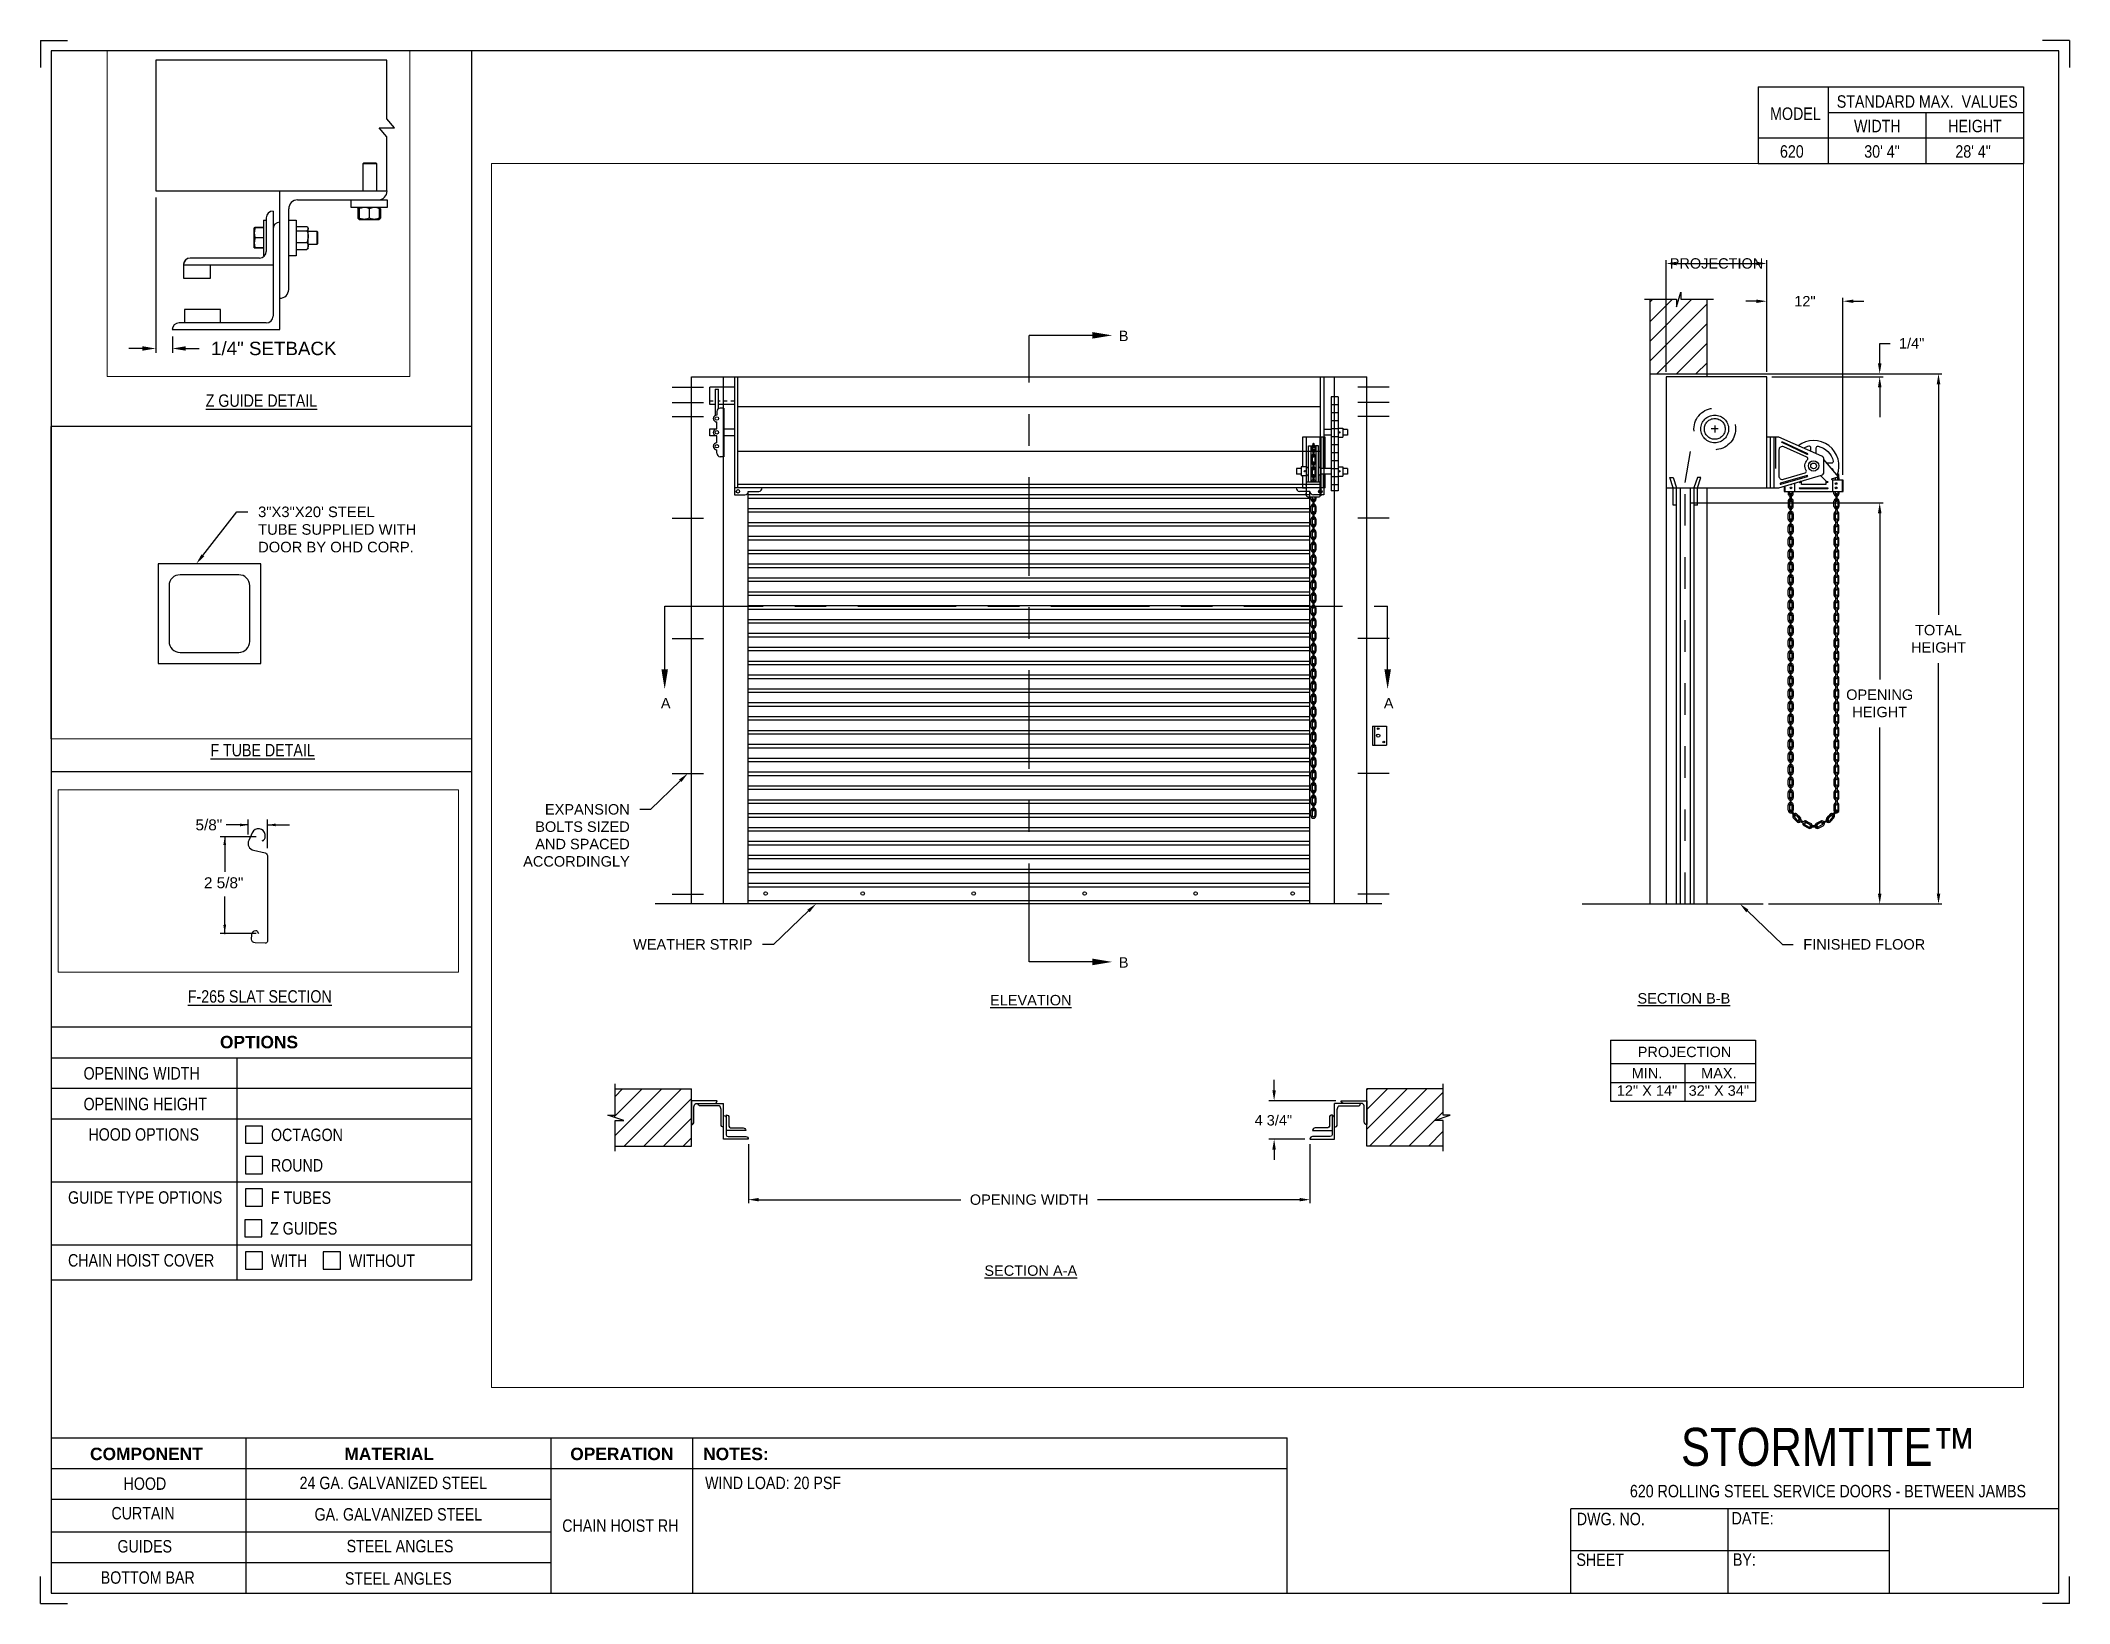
# Paper-space layout '620 CHAIN HOIST RH' of a CAD drawing. Header units: inches. Extents: x 0.1 to 10.9, y 0.1 to 8.4.
# The model-space entities are those that its viewports show. They can reach past a viewport. Long polylines and large blocks are cut down to what shows.
import ezdxf
from ezdxf import colors
from ezdxf.entities.mleader import LeaderData, LeaderLine
from ezdxf.math import Vec2, Vec3

# ---------------------------------------------------------------- set-up
doc = ezdxf.new("R2010")
doc.units = ezdxf.units.IN
doc.header["$LTSCALE"] = 0.25
doc.header["$MEASUREMENT"] = 0
for name, pattern in [('CENTER', [2, 1.25, -0.25, 0.25, -0.25]), ('CENTER2', [1.125, 0.75, -0.125, 0.125, -0.125]), ('HIDDEN', [0.375, 0.25, -0.125]), ('HIDDEN2', [0.1875, 0.125, -0.0625])]:
    doc.linetypes.add(name, pattern=pattern)
for name, color, linetype in [('ANNOTATIONS', 1, 'Continuous'), ('CHAIN HOIST LH', 7, 'Continuous'), ('DETAILS', 4, 'Continuous'), ('SECTION CUTS', 6, 'CENTER'), ('TITLE BLOCK', 7, 'Continuous')]:
    doc.layers.add(name, color=color, linetype=linetype)
doc.styles.add('ARIAL', font='arial.ttf', dxfattribs={"height": 0.09375})
doc.styles.add('CADdetails-DIMENSIONS', font='ARIALN.TTF', dxfattribs={"height": 2.38})
doc.styles.get("Standard").update_dxf_attribs({"font": 'romans.shx'})
doc.dimstyles.new('ARIAL', dxfattribs={"dimtxt": 0.09375, "dimasz": 0.09375, "dimexe": 0.03125, "dimexo": 0.046875, "dimgap": 0.09, "dimtad": 0, "dimtih": 1, "dimtoh": 1, "dimdec": 4, "dimzin": 0, "dimdsep": 46, "dimlunit": 4, "dimtxsty": 'ARIAL', "dimcen": 0.09, "dimadec": 0, "dimazin": 0, "dimtfac": 1, "dimtdec": 4, "dimtix": 1, "dimtofl": 0, "dimtmove": 0, "dimatfit": 3, "dimfxl": 0.18, "dimfrac": 2, "dimtolj": 1, "dimtzin": 0, "dimarcsym": 0})
doc.dimstyles.new('STANDARD$0', dxfattribs={"dimtxt": 0.09375, "dimasz": 0.09375, "dimexe": 0.03125, "dimexo": 0.046875, "dimgap": 0.09, "dimtad": 0, "dimtih": 1, "dimtoh": 1, "dimdec": 4, "dimzin": 0, "dimdsep": 46, "dimtxsty": 'ARIAL', "dimcen": 0.09, "dimadec": 0, "dimazin": 0, "dimtfac": 1, "dimtdec": 4, "dimtofl": 0, "dimtmove": 0, "dimatfit": 1, "dimfxl": 1, "dimtolj": 1, "dimtzin": 0, "dimarcsym": 0})
pattern_1 = [(45, (5.59953, -38.68773), (-0.08838835, 0.08838835), [])]

psp = doc.layouts.new('620 CHAIN HOIST RH')

# ---------------------------------------------------------------- texts
at = {"layer": 'TITLE BLOCK', "attachment_point": 2, "style": 'CADdetails-DIMENSIONS'}
for s, width, insert, char_height in [('MODEL', 0.28815, (9.45, 8.068), 0.0664), ('STANDARD MAX.  VALUES', 1.75949, (10.155, 8.133), 0.06641), ('WIDTH', 0.42908, (9.888, 8.002), 0.0664), ('HEIGHT', 0.42908, (10.41, 8.002), 0.0664), ('\\pxqc;620', 0.29952, (9.431, 7.866), 0.0664)]:
    psp.add_mtext_dynamic_manual_height_columns(s, width=width, gutter_width=1.363, heights=[0], dxfattribs=dict(at, insert=insert, char_height=char_height))
at = {"layer": 'TITLE BLOCK', "style": 'CADdetails-DIMENSIONS'}
for s, insert, char_height, width, attachment_point in [('30\' 4"', (9.913, 7.866), 0.0664, 1.75949, 2), ('28\' 4"', (10.4, 7.866), 0.0664, 1.75949, 2), ('{\\LZ GUIDE DETAIL}', (1.248, 6.534), 0.06641, 1.75949, 2), ('{\\LF TUBE DETAIL}', (1.254, 4.665), 0.06641, 1.75949, 2), ('{\\LF-265 SLAT SECTION}', (1.239, 3.348), 0.06641, 1.75949, 2), ('{\\fArial|b1|i0|c0|p34;OPTIONS}', (1.235, 3.104), 0.06641, 1.75949, 2), ('OPENING WIDTH', (0.297, 2.937), 0.06641, 1.30693, 1), ('OPENING HEIGHT', (0.297, 2.773), 0.06641, 1.30693, 1), ('HOOD OPTIONS', (0.323, 2.61), 0.06641, 1.30693, 1), ('OCTAGON', (1.299, 2.608), 0.0664, 1.23928, 1), ('ROUND', (1.299, 2.445), 0.0664, 1.53035, 1), ('GUIDE TYPE OPTIONS', (0.214, 2.273), 0.06641, 1.30693, 1), ('F TUBES ', (1.299, 2.272), 0.0664, 1.23928, 1), ('Z GUIDES', (1.294, 2.108), 0.0664, 1.53035, 1), ('CHAIN HOIST COVER', (0.214, 1.937), 0.06641, 1.30693, 1), ('WITH', (1.299, 1.935), 0.0664, 1.23928, 1), ('WITHOUT', (1.715, 1.935), 0.0664, 1.23928, 1), ('\\A1;\\pxqc;STORMTITE™ ', (10.642, 1.008), 0.20312, 2.03069, 3), ('{\\fArial|b1|i0|c0|p34;COMPONENT}', (0.633, 0.902), 0.06641, 1.75949, 2), ('{\\fArial|b1|i0|c0|p34;MATERIAL}', (1.931, 0.902), 0.06641, 1.75949, 2), ('{\\fArial|b1|i0|c0|p34;OPERATION}', (3.175, 0.902), 0.06641, 1.75949, 2), ('{\\fArial|b1|i0|c0|p34;NOTES:}', (3.785, 0.902), 0.06641, 1.75949, 2), ('HOOD', (0.625, 0.743), 0.0664, 1.75949, 2), ('24 GA. GALVANIZED STEEL', (1.953, 0.747), 0.06641, 1.75949, 2), ('\\pxql,t2;WIND LOAD: 20 PSF', (5.176, 0.747), 0.06641, 3.11182, 2), ('620 ROLLING STEEL SERVICE DOORS - BETWEEN JAMBS', (9.624, 0.703), 0.06641, 2.79915, 2), ('CURTAIN', (0.615, 0.585), 0.0664, 1.75949, 2), ('GA. GALVANIZED STEEL', (1.98, 0.579), 0.06641, 1.75949, 2), ('DWG. NO.', (8.463, 0.554), 0.0664, 1.75949, 2), ('DATE:', (9.221, 0.558), 0.0664, 1.75949, 2), ('\\P\\PCHAIN HOIST RH', (3.167, 0.74), 0.06641, 1.75949, 2), ('GUIDES', (0.624, 0.408), 0.0664, 1.75949, 2), ('STEEL ANGLES', (1.989, 0.409), 0.06641, 1.75949, 2), ('SHEET', (8.406, 0.336), 0.0664, 1.75949, 2), ('BY:', (9.177, 0.337), 0.0664, 1.75949, 2), ('BOTTOM BAR', (0.64, 0.241), 0.0664, 1.75949, 2), ('STEEL ANGLES', (1.98, 0.236), 0.06641, 1.75949, 2)]:
    psp.add_mtext(s, dxfattribs=dict(at, insert=insert, char_height=char_height, width=width, attachment_point=attachment_point))

msp = doc.modelspace()

# ---------------------------------------------------------------- texts
at = {"layer": 'ANNOTATIONS', "style": 'ARIAL'}
msp.add_text('2 5/8"', height=0.09375, dxfattribs=at).set_placement((195.71069, 215.92807))
at = {"layer": 'ANNOTATIONS', "char_height": 0.09375, "attachment_point": 2, "style": 'ARIAL'}
for s, insert, width in [('{\\LELEVATION}', (204.21863, 219.50166), 3.0834986), ('{\\LSECTION B-B}', (210.10516, 219.51762), 1.3823677), ('{\\LSECTION A-A}', (204.21863, 217.06383), 1.3823677)]:
    msp.add_mtext(s, dxfattribs=dict(at, insert=insert, width=width))
for s, width, insert in [('PROJECTION ', 1.7594917, (210.1108, 219.0347)), ('MIN.\\P12" X 14" ', 0.6711642, (209.77267, 218.84271)), ('MAX.\\P32" X 34"', 0.6567117, (210.4201, 218.84271))]:
    msp.add_mtext_dynamic_manual_height_columns(s, width=width, gutter_width=1.36268, heights=[0], dxfattribs=dict(at, insert=insert))
at = {"layer": 'ANNOTATIONS', "insert": (195.75268, 216.46958), "char_height": 0.09375, "attachment_point": 5, "style": 'ARIAL'}
msp.add_mtext('\\A1;5/8"', dxfattribs=at)
at = {"layer": 'SECTION CUTS', "style": 'ARIAL'}
for s, p in [('B', (205.01193, 225.39463)), ('A', (200.8846, 222.08385)), ('A', (207.40055, 222.08385)), ('B', (205.01193, 219.74737))]:
    msp.add_text(s, height=0.09375, dxfattribs=at).set_placement(p)

# ---------------------------------------------------------------- blocks, each defined once
blk = doc.blocks.new('*D38')
at = {"layer": 'ANNOTATIONS', "color": 0, "lineweight": -2, "transparency": 16777216}
for p, q in [((195.322, 221.127), (195.322, 220.042)), ((195.438, 220.158), (195.438, 220.042)), ((195.229, 220.073), (195.135, 220.073)), ((195.531, 220.073), (195.625, 220.073))]:
    blk.add_line(p, q, dxfattribs=at)
at = {"layer": 'ANNOTATIONS', "color": 0, "transparency": 16777216}
for points in [[(195.229, 220.089), (195.229, 220.058), (195.322, 220.073)], [(195.531, 220.089), (195.531, 220.058), (195.438, 220.073)]]:
    blk.add_solid(points, dxfattribs=at)
at = {"layer": 'defpoints', "color": 0, "transparency": 16777216}
for p in [(195.322, 221.174), (195.438, 220.205), (195.438, 220.073)]:
    blk.add_point(p, dxfattribs=at)
at = {"layer": 'ANNOTATIONS', "color": 0, "transparency": 16777216, "insert": (196.146, 220.073), "char_height": 0.09375, "attachment_point": 5, "style": 'ARIAL'}
blk.add_mtext('\\A1;1/4" SETBACK', dxfattribs=at)
blk = doc.blocks.new('*D37')
at = {"layer": 'ANNOTATIONS', "color": 0, "lineweight": -2, "transparency": 16777216}
for p, q in [((211.87, 225.193), (211.87, 225.374)), ((211.87, 225.374), (211.964, 225.374)), ((210.36, 225.1), (211.901, 225.1)), ((210.899, 225.072), (211.901, 225.072)), ((211.87, 224.978), (211.87, 224.884))]:
    blk.add_line(p, q, dxfattribs=at)
at = {"layer": 'ANNOTATIONS', "color": 0, "transparency": 16777216}
for points in [[(211.854, 225.193), (211.886, 225.193), (211.87, 225.1)], [(211.854, 224.978), (211.886, 224.978), (211.87, 225.072)]]:
    blk.add_solid(points, dxfattribs=at)
at = {"layer": 'defpoints', "color": 0, "transparency": 16777216}
for p in [(210.313, 225.1), (210.852, 225.072), (211.87, 225.1)]:
    blk.add_point(p, dxfattribs=at)
at = {"layer": 'ANNOTATIONS', "color": 0, "transparency": 16777216, "insert": (212.158, 225.374), "char_height": 0.0938, "attachment_point": 5, "style": 'ARIAL'}
blk.add_mtext('\\A1;1/4"', dxfattribs=at)
blk = doc.blocks.new('*D39')
at = {"layer": 'ANNOTATIONS', "color": 0, "lineweight": -2, "transparency": 16777216}
for p, q in [((206.412, 218.642), (206.412, 218.735)), ((206.969, 218.548), (206.365, 218.548)), ((206.688, 218.202), (206.365, 218.202)), ((206.412, 218.108), (206.412, 218.014))]:
    blk.add_line(p, q, dxfattribs=at)
at = {"layer": 'ANNOTATIONS', "color": 0, "transparency": 16777216}
for points in [[(206.396, 218.642), (206.427, 218.642), (206.412, 218.548)], [(206.396, 218.108), (206.427, 218.108), (206.412, 218.202)]]:
    blk.add_solid(points, dxfattribs=at)
at = {"layer": 'defpoints', "color": 0, "transparency": 16777216}
for p in [(207.016, 218.548), (206.412, 218.202), (206.735, 218.202)]:
    blk.add_point(p, dxfattribs=at)
at = {"layer": 'ANNOTATIONS', "color": 0, "transparency": 16777216, "insert": (206.405, 218.371), "char_height": 0.0938, "attachment_point": 5, "style": 'ARIAL'}
blk.add_mtext('\\A1;4 3/4"', dxfattribs=at)
blk = doc.blocks.new('*D40')
at = {"layer": 'ANNOTATIONS', "color": 0, "lineweight": -2, "transparency": 16777216}
for p, q in [((201.673, 218.155), (201.673, 217.625)), ((206.735, 218.155), (206.735, 217.625)), ((201.766, 217.656), (203.588, 217.656)), ((206.641, 217.656), (204.82, 217.656))]:
    blk.add_line(p, q, dxfattribs=at)
at = {"layer": 'ANNOTATIONS', "color": 0, "transparency": 16777216}
for points in [[(201.766, 217.672), (201.766, 217.641), (201.673, 217.656)], [(206.641, 217.672), (206.641, 217.641), (206.735, 217.656)]]:
    blk.add_solid(points, dxfattribs=at)
at = {"layer": 'defpoints', "color": 0, "transparency": 16777216}
for p in [(201.673, 218.202), (206.735, 218.202), (206.735, 217.656)]:
    blk.add_point(p, dxfattribs=at)
at = {"layer": 'ANNOTATIONS', "color": 0, "transparency": 16777216, "insert": (204.204, 217.656), "char_height": 0.09375, "attachment_point": 5, "style": 'ARIAL'}
blk.add_mtext('\\A1;OPENING WIDTH', dxfattribs=at)
blk = doc.blocks.new('*D41')
at = {"layer": 'ANNOTATIONS', "color": 0, "lineweight": -2, "transparency": 16777216}
for p, q in [((209.946, 225.119), (209.946, 226.125)), ((210.852, 225.119), (210.852, 226.125)), ((210.039, 226.094), (210.758, 226.094))]:
    blk.add_line(p, q, dxfattribs=at)
at = {"layer": 'ANNOTATIONS', "color": 0, "transparency": 16777216}
for points in [[(210.039, 226.11), (210.039, 226.078), (209.946, 226.094)], [(210.758, 226.11), (210.758, 226.078), (210.852, 226.094)]]:
    blk.add_solid(points, dxfattribs=at)
at = {"layer": 'defpoints', "color": 0, "transparency": 16777216}
for p in [(210.852, 226.094), (209.946, 225.072), (210.852, 225.072)]:
    blk.add_point(p, dxfattribs=at)
at = {"layer": 'ANNOTATIONS', "color": 0, "transparency": 16777216, "insert": (210.399, 226.094), "char_height": 0.09375, "attachment_point": 5, "style": 'ARIAL'}
blk.add_mtext('\\A1;PROJECTION', dxfattribs=at)
blk = doc.blocks.new('*D42')
at = {"layer": 'ANNOTATIONS', "color": 0, "lineweight": -2, "transparency": 16777216}
for p, q in [((210.36, 225.1), (212.431, 225.1)), ((212.4, 225.006), (212.4, 222.928)), ((212.4, 220.415), (212.4, 222.493)), ((210.868, 220.322), (212.431, 220.322))]:
    blk.add_line(p, q, dxfattribs=at)
at = {"layer": 'ANNOTATIONS', "color": 0, "transparency": 16777216}
for points in [[(212.384, 225.006), (212.416, 225.006), (212.4, 225.1)], [(212.384, 220.415), (212.416, 220.415), (212.4, 220.322)]]:
    blk.add_solid(points, dxfattribs=at)
at = {"layer": 'defpoints', "color": 0, "transparency": 16777216}
for p in [(210.313, 225.1), (210.821, 220.322), (212.4, 220.322)]:
    blk.add_point(p, dxfattribs=at)
at = {"layer": 'ANNOTATIONS', "color": 0, "transparency": 16777216, "insert": (212.4, 222.711), "char_height": 0.0938, "attachment_point": 5, "style": 'ARIAL'}
blk.add_mtext('\\A1;TOTAL \\PHEIGHT', dxfattribs=at)
blk = doc.blocks.new('*D43')
at = {"layer": 'ANNOTATIONS', "color": 0, "lineweight": -2, "transparency": 16777216}
for p, q in [((210.163, 223.936), (211.901, 223.936)), ((211.87, 223.842), (211.87, 222.346)), ((211.87, 220.415), (211.87, 221.911)), ((210.868, 220.322), (211.901, 220.322))]:
    blk.add_line(p, q, dxfattribs=at)
at = {"layer": 'ANNOTATIONS', "color": 0, "transparency": 16777216}
for points in [[(211.854, 223.842), (211.886, 223.842), (211.87, 223.936)], [(211.854, 220.415), (211.886, 220.415), (211.87, 220.322)]]:
    blk.add_solid(points, dxfattribs=at)
at = {"layer": 'defpoints', "color": 0, "transparency": 16777216}
for p in [(210.116, 223.936), (211.87, 223.936), (210.821, 220.322)]:
    blk.add_point(p, dxfattribs=at)
at = {"layer": 'ANNOTATIONS', "color": 0, "transparency": 16777216, "insert": (211.87, 222.129), "char_height": 0.09375, "attachment_point": 5, "style": 'ARIAL'}
blk.add_mtext('\\A1;OPENING\\PHEIGHT', dxfattribs=at)
blk = doc.blocks.new('*D58')
at = {"layer": 'ANNOTATIONS', "color": 0, "lineweight": -2, "transparency": 16777216}
for p, q in [((210.758, 225.754), (210.664, 225.754)), ((210.852, 225.669), (210.852, 225.785)), ((211.539, 224.188), (211.539, 225.785)), ((211.633, 225.754), (211.727, 225.754))]:
    blk.add_line(p, q, dxfattribs=at)
at = {"layer": 'ANNOTATIONS', "color": 0, "transparency": 16777216}
for points in [[(210.758, 225.769), (210.758, 225.738), (210.852, 225.754)], [(211.633, 225.769), (211.633, 225.738), (211.539, 225.754)]]:
    blk.add_solid(points, dxfattribs=at)
at = {"layer": 'defpoints', "color": 0, "transparency": 16777216}
for p in [(211.539, 225.754), (210.852, 225.622), (211.539, 224.141)]:
    blk.add_point(p, dxfattribs=at)
at = {"layer": 'ANNOTATIONS', "color": 0, "transparency": 16777216, "insert": (211.196, 225.754), "char_height": 0.0938, "attachment_point": 5, "style": 'ARIAL'}
blk.add_mtext('\\A1;12"', dxfattribs=at)

# ---------------------------------------------------------------- dimensions: what is measured, and where the dimension line sits
at = {"layer": 'ANNOTATIONS'}
dim = msp.add_linear_dim(base=(210.85199, 226.09397), p1=(209.94574, 225.07165), p2=(210.85199, 225.07165), text='PROJECTION', dimstyle='STANDARD$0', dxfattribs=at)
dim.commit()
dim.dimension.update_dxf_attribs({"geometry": '*D41', "text_midpoint": (210.39886, 226.09397), "dimtype": 160})
for base, p1, p2, text, picture, middle in [((211.53949, 225.75358), (210.85199, 225.62187), (211.53949, 224.14135), '12"', '*D58', (211.19574, 225.75358)), ((206.73515, 217.65629), (201.67265, 218.20197), (206.73515, 218.20197), 'OPENING WIDTH', '*D40', (204.2039, 217.65629))]:
    dim = msp.add_linear_dim(base=base, p1=p1, p2=p2, text=text, dimstyle='STANDARD$0', dxfattribs=at)
    dim.commit()
    dim.dimension.update_dxf_attribs({"geometry": picture, "text_midpoint": middle})
dim = msp.add_linear_dim(base=(211.87003, 225.09963), p1=(210.85199, 225.07165), p2=(210.31348, 225.09963), angle=90, text='1/4"', dimstyle='ARIAL', dxfattribs=at)
dim.commit()
dim.dimension.update_dxf_attribs({"geometry": '*D37', "text_midpoint": (212.15786, 225.37419), "dimtype": 160})
for base, p1, p2, text, picture, middle in [((212.39991, 220.32165), (210.31348, 225.09963), (210.82074, 220.32165), 'TOTAL \\PHEIGHT', '*D42', (212.39991, 222.71064)), ((211.87003, 223.93595), (210.82074, 220.32165), (210.11627, 223.93595), 'OPENING\\PHEIGHT', '*D43', (211.87003, 222.1288))]:
    dim = msp.add_linear_dim(base=base, p1=p1, p2=p2, angle=90, text=text, dimstyle='STANDARD$0', dxfattribs=at)
    dim.commit()
    dim.dimension.update_dxf_attribs({"geometry": picture, "text_midpoint": middle})
dim = msp.add_linear_dim(base=(195.43763, 220.07329), p1=(195.3223, 221.17353), p2=(195.43763, 220.20478), text='1/4" SETBACK', dimstyle='STANDARD$0', override={"dimarcsym": 1}, dxfattribs=at)
dim.commit()
dim.dimension.update_dxf_attribs({"geometry": '*D38', "text_midpoint": (196.14602, 220.07329), "dimtype": 160})
dim = msp.add_linear_dim(base=(206.4115, 218.20197), p1=(207.01551, 218.54796), p2=(206.73515, 218.20197), angle=90, text='4 3/4"', dimstyle='STANDARD$0', override={"dimtxt": 0.09375, "dimasz": 0.09375, "dimexe": 0.046875, "dimgap": 0.0625, "dimlunit": 4, "dimtxsty": 'ARIAL', "dimcen": 0.089844, "dimtmove": 2, "dimfxl": 0.18, "dimfrac": 2}, dxfattribs=at)
dim.commit()
dim.dimension.update_dxf_attribs({"geometry": '*D39', "text_midpoint": (206.40536, 218.37099), "dimtype": 160})

# ---------------------------------------------------------------- hatches: boundary and pattern name
at = {"layer": 'CHAIN HOIST LH', "linetype": 'Continuous'}
h = msp.add_hatch(dxfattribs=at)
h.set_pattern_fill('ANSI31', color=256, style=0)
h.set_pattern_definition([(45, (5.15465, -39.17975), (-0.088388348, 0.088388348), [])])
h.paths.add_polyline_path([(210.31348, 226.36676), (210.31348, 225.77104), (210.07699, 225.77104), (210.07699, 225.8357), (210.03857, 225.70234), (210.03857, 225.77104), (209.79786, 225.77104), (209.79786, 226.55105)])
h.paths.add_polyline_path([(209.79786, 226.55105), (209.79786, 225.09963), (210.31348, 225.09963), (210.31348, 226.35299), (210.31348, 226.36676)])
at = {"layer": 'CHAIN HOIST LH'}
h = msp.add_hatch(dxfattribs=at)
h.set_pattern_fill('ANSI31', color=256, style=0)
h.set_pattern_definition(pattern_1)
h.paths.add_polyline_path([(201.15968, 218.65474), (200.47218, 218.65474), (200.47218, 218.41754), (200.40807, 218.41754), (200.55014, 218.37063), (200.47218, 218.37063), (200.47218, 218.13911), (201.15968, 218.13911), (201.15968, 218.30162)])
h = msp.add_hatch(dxfattribs=at)
h.set_pattern_fill('ANSI31', color=256, style=0)
h.set_pattern_definition(pattern_1)
h.paths.add_polyline_path([(207.99973, 218.41754), (207.93562, 218.41754), (207.93562, 218.65474), (207.24812, 218.65474), (207.24812, 218.13911), (207.2663, 218.13911), (207.93562, 218.13911), (207.93562, 218.37063), (207.85766, 218.37063)])

# ---------------------------------------------------------------- linework, layer by layer
at = {"layer": 'ANNOTATIONS'}
for p, q in [((210.32099, 225.09963), (212.38983, 225.09963)), ((210.89886, 225.07165), (211.90128, 225.07165)), ((211.87003, 224.9779), (211.87003, 224.70952)), ((209.4421, 219.09413), (209.4421, 218.54276)), ((209.4421, 219.09413), (210.74987, 219.09413)), ((210.74987, 219.09413), (210.74987, 218.54276)), ((209.4421, 218.88266), (210.74987, 218.88266)), ((210.11496, 218.88266), (210.11496, 218.54276)), ((209.4421, 218.71271), (210.74987, 218.71271)), ((209.4421, 218.54276), (210.74987, 218.54276)), ((196.08953, 216.46958), (195.90203, 216.46958)), ((196.08953, 216.38783), (196.08953, 216.51645)), ((196.25405, 216.26947), (196.25405, 216.51645)), ((196.25405, 216.46958), (196.44155, 216.46958)), ((196.15786, 216.36915), (195.85006, 216.36915)), ((195.88853, 216.36915), (195.88853, 216.06758)), ((195.88853, 215.54193), (195.88853, 215.85662)), ((196.15786, 215.54193), (195.85006, 215.54193))]:
    msp.add_line(p, q, dxfattribs=at)
for p in [(196.21823, 216.33763), (195.88853, 215.61643), (195.88853, 215.54193)]:
    msp.add_point(p, dxfattribs=at)
for points in [[(211.85441, 224.9779), (211.88566, 224.9779), (211.87003, 225.07165)], [(196.01921, 216.45786), (196.01921, 216.4813), (196.08953, 216.46958)], [(196.32437, 216.4813), (196.32437, 216.45786), (196.25405, 216.46958)], [(195.90025, 216.29882), (195.87681, 216.29882), (195.88853, 216.36915)], [(195.90025, 215.61225), (195.87681, 215.61225), (195.88853, 215.54193)]]:
    msp.add_solid(points, dxfattribs=at)
at = {"layer": 'CHAIN HOIST LH', "linetype": 'Continuous'}
for p, q in [((210.03857, 225.70234), (210.07699, 225.8357)), ((210.07699, 225.8357), (210.07699, 225.77104)), ((209.75147, 225.77104), (210.03857, 225.77104)), ((209.79786, 225.77104), (209.79786, 220.32165)), ((210.03857, 225.77104), (210.03857, 225.70234)), ((210.07699, 225.77104), (210.37218, 225.77104)), ((210.31348, 225.07165), (210.31348, 225.77104)), ((201.15968, 220.32165), (201.15968, 225.07165)), ((201.54494, 224.9779), (201.32619, 224.9779)), ((201.32619, 224.82165), (201.32619, 224.9779)), ((201.45052, 220.32165), (201.45052, 225.07165)), ((206.95728, 220.32165), (206.95728, 225.07165)), ((207.24812, 220.32165), (207.24812, 225.07165)), ((209.79786, 225.09963), (210.31348, 225.09963)), ((209.94574, 225.07165), (209.94574, 220.32165)), ((210.85199, 225.07165), (209.94574, 225.07165)), ((210.85199, 224.07165), (210.85199, 225.07165)), ((201.35744, 224.8529), (201.32619, 224.8529)), ((201.37417, 224.96023), (201.37417, 224.72432)), ((201.37417, 224.96023), (201.40542, 224.96023)), ((201.40542, 224.78682), (201.40542, 224.96023)), ((201.41994, 224.8529), (201.40542, 224.8529)), ((201.48244, 224.8529), (201.45119, 224.8529)), ((201.54494, 224.8529), (201.51369, 224.8529)), ((201.37417, 224.82165), (201.32619, 224.82165)), ((201.38869, 224.75915), (201.38869, 224.7279)), ((201.54494, 224.82165), (201.40542, 224.82165)), ((201.45119, 224.7904), (201.41994, 224.7904)), ((201.45119, 224.7904), (201.45119, 224.3529)), ((201.5789, 224.80538), (206.8289, 224.80538)), ((201.32619, 224.5404), (201.32619, 224.6029)), ((201.32619, 224.6029), (201.38869, 224.6029)), ((201.38869, 224.6029), (201.38869, 224.6654)), ((201.45119, 224.6029), (201.54494, 224.6029)), ((201.38869, 224.5404), (201.32619, 224.5404)), ((201.38869, 224.4779), (201.38869, 224.5404)), ((201.38869, 224.38415), (201.38869, 224.4154)), ((201.54494, 224.5404), (201.45119, 224.5404)), ((201.5789, 224.40372), (206.8289, 224.40372)), ((206.87307, 224.53004), (206.66904, 224.53004)), ((210.88324, 224.53004), (210.88324, 224.07165)), ((210.91449, 224.53004), (210.91449, 224.07165)), ((201.45119, 224.3529), (201.41994, 224.3529)), ((210.00824, 224.07165), (209.97699, 224.1654)), ((209.97699, 224.1654), (210.00824, 224.1654)), ((210.00824, 224.1654), (210.03949, 224.07165)), ((210.22699, 224.1654), (210.19574, 224.07165)), ((210.22699, 224.07165), (210.25824, 224.1654)), ((210.25824, 224.1654), (210.22699, 224.1654)), ((211.16449, 224.12044), (211.14886, 224.12044)), ((211.43534, 224.24616), (211.43592, 224.24616)), ((211.44574, 224.14135), (211.44574, 224.0404)), ((211.53168, 224.14135), (211.53168, 224.0404)), ((206.8289, 224.1029), (201.5789, 224.1029)), ((201.67265, 220.32165), (201.67265, 224.0404)), ((206.66904, 224.07165), (206.70029, 224.07165)), ((206.73515, 220.32165), (206.73515, 224.0404)), ((206.87307, 224.07165), (206.83218, 224.07165)), ((209.94574, 224.07165), (210.96136, 224.07165)), ((210.00824, 223.9154), (210.00824, 224.07165)), ((210.03949, 220.32165), (210.03949, 224.07165)), ((210.07074, 224.07165), (210.07074, 220.32165)), ((210.16449, 220.32165), (210.16449, 224.07165)), ((210.19574, 224.07165), (210.19574, 220.32165)), ((210.22699, 223.9154), (210.22699, 224.07165)), ((210.31348, 220.32165), (210.31348, 224.07165)), ((211.01605, 224.08778), (211.01605, 224.0404)), ((211.10199, 224.11313), (211.10199, 224.0404)), ((210.03949, 223.9154), (210.00824, 223.9154)), ((210.22699, 223.9154), (210.19574, 223.9154)), ((207.29988, 221.92433), (207.29988, 221.75246)), ((207.29988, 221.92433), (207.42488, 221.92433)), ((207.31551, 221.92433), (207.31551, 221.75246)), ((207.42488, 221.92433), (207.42488, 221.75246)), ((207.29988, 221.75246), (207.42488, 221.75246)), ((209.18951, 220.32165), (210.82074, 220.32165)), ((200.47218, 218.41754), (200.47218, 218.70161)), ((207.93562, 218.41754), (207.93562, 218.70161)), ((201.45052, 218.20197), (201.45052, 218.52445)), ((206.95728, 218.20197), (206.95728, 218.52445)), ((207.20899, 218.52445), (206.95728, 218.52445)), ((200.55014, 218.37063), (200.40807, 218.41754)), ((200.40807, 218.41754), (200.47218, 218.41754)), ((200.47218, 218.09224), (200.47218, 218.37063)), ((200.47218, 218.37063), (200.55014, 218.37063)), ((207.85766, 218.37063), (207.99973, 218.41754)), ((207.93562, 218.37063), (207.85766, 218.37063)), ((207.99973, 218.41754), (207.93562, 218.41754)), ((207.93562, 218.09224), (207.93562, 218.37063))]:
    msp.add_line(p, q, dxfattribs=at)
at = {"layer": 'CHAIN HOIST LH', "linetype": 'CENTER2', "ltscale": 0.5}
for p, q in [((200.98647, 224.9779), (201.26807, 224.9779)), ((207.44849, 224.9779), (207.16689, 224.9779)), ((200.98647, 224.84231), (201.26807, 224.84231)), ((207.44849, 224.84231), (207.16689, 224.84231)), ((200.98647, 224.71614), (201.26807, 224.71614)), ((207.44849, 224.71614), (207.16689, 224.71614)), ((200.98647, 223.79944), (201.26807, 223.79944)), ((207.44849, 223.79944), (207.16689, 223.79944)), ((200.98647, 222.71542), (201.26807, 222.71542)), ((207.44849, 222.71542), (207.16689, 222.71542)), ((200.98647, 221.49667), (201.26807, 221.49667)), ((207.44849, 221.49667), (207.16689, 221.49667)), ((200.98647, 220.40913), (201.26807, 220.40913)), ((207.44849, 220.40913), (207.16689, 220.40913))]:
    msp.add_line(p, q, dxfattribs=at)
at = {"layer": 'CHAIN HOIST LH'}
for p, q in [((201.15968, 225.07165), (207.24812, 225.07165)), ((201.54765, 225.07165), (201.54765, 224.00915)), ((201.5789, 224.07165), (201.5789, 225.07165)), ((206.8289, 224.07165), (206.8289, 225.07165)), ((206.86015, 225.07165), (206.86015, 224.00915)), ((206.92565, 224.89213), (206.92565, 224.04408)), ((206.98784, 224.89213), (206.92565, 224.89213)), ((206.98784, 224.89213), (206.98784, 224.04408)), ((206.98784, 224.82052), (206.92565, 224.82052)), ((206.98784, 224.74852), (206.92565, 224.74852)), ((206.92565, 224.5976), (206.85744, 224.5976)), ((206.92565, 224.5457), (206.85744, 224.5457)), ((206.98784, 224.67652), (206.92565, 224.67652)), ((206.98784, 224.60452), (206.92565, 224.60452)), ((206.98784, 224.61096), (207.03155, 224.61096)), ((207.03155, 224.61096), (207.03155, 224.52812)), ((207.0739, 224.5976), (207.03155, 224.5976)), ((207.0739, 224.5457), (207.03155, 224.5457)), ((207.0739, 224.5976), (207.0739, 224.5457)), ((206.66904, 224.53004), (206.66904, 224.26027)), ((206.70029, 224.53004), (206.70029, 223.99919)), ((206.70474, 224.26356), (206.70474, 224.53004)), ((206.75441, 224.43421), (206.75441, 224.41797)), ((206.76068, 224.46773), (206.76068, 224.43798)), ((206.76068, 224.41264), (206.76068, 224.38625)), ((206.77178, 224.43798), (206.77178, 224.46773)), ((206.77178, 224.38625), (206.77178, 224.41264)), ((206.77806, 224.43421), (206.77806, 224.41797)), ((206.77806, 224.42539), (206.78915, 224.42539)), ((206.77806, 224.42449), (206.78915, 224.42449)), ((206.82772, 224.26356), (206.82772, 224.53004)), ((206.83218, 224.53004), (206.83218, 223.99919)), ((206.87307, 224.24691), (206.87307, 224.53004)), ((206.98784, 224.53252), (206.92565, 224.53252)), ((206.98784, 224.46052), (206.92565, 224.46052)), ((206.98784, 224.52812), (207.03155, 224.52812)), ((206.75441, 224.35027), (206.75441, 224.30385)), ((206.76068, 224.38625), (206.77178, 224.38625)), ((206.76068, 224.38535), (206.76068, 224.3556)), ((206.76068, 224.38535), (206.77178, 224.38535)), ((206.76068, 224.29851), (206.76068, 224.24148)), ((206.76068, 224.27452), (206.77178, 224.27452)), ((206.76068, 224.27362), (206.77178, 224.27362)), ((206.77178, 224.3556), (206.77178, 224.38535)), ((206.77178, 224.24148), (206.77178, 224.29851)), ((206.77806, 224.35027), (206.77806, 224.33244)), ((206.77806, 224.33244), (206.78915, 224.33244)), ((206.77806, 224.33154), (206.78915, 224.33154)), ((206.77806, 224.33154), (206.77806, 224.30385)), ((206.98784, 224.38852), (206.92565, 224.38852)), ((206.98784, 224.31652), (206.92565, 224.31652)), ((206.65658, 224.24691), (206.61423, 224.24691)), ((206.61423, 224.24691), (206.61423, 224.19501)), ((206.65658, 224.19501), (206.61423, 224.19501)), ((206.70029, 224.26027), (206.65658, 224.26027)), ((206.65658, 224.26027), (206.65658, 224.18165)), ((206.70029, 224.18165), (206.65658, 224.18165)), ((206.66904, 224.18165), (206.66904, 224.07165)), ((206.70474, 223.99919), (206.70474, 224.17836)), ((206.82772, 224.12397), (206.70474, 224.12397)), ((206.71449, 224.25381), (206.72139, 224.25381)), ((206.71449, 224.18811), (206.72139, 224.18811)), ((206.75441, 224.23615), (206.75441, 224.18972)), ((206.76068, 224.18439), (206.76068, 224.15801)), ((206.76068, 224.15801), (206.77178, 224.15801)), ((206.76068, 224.15711), (206.77178, 224.15711)), ((206.76068, 224.15711), (206.76068, 224.12735)), ((206.77178, 224.15801), (206.77178, 224.18439)), ((206.77178, 224.12735), (206.77178, 224.15711)), ((206.77806, 224.23615), (206.77806, 224.21832)), ((206.77806, 224.21832), (206.78915, 224.21832)), ((206.77806, 224.21742), (206.78915, 224.21742)), ((206.77806, 224.21742), (206.77806, 224.18972)), ((206.81797, 224.25381), (206.81108, 224.25381)), ((206.81797, 224.18811), (206.81108, 224.18811)), ((206.82772, 223.99919), (206.82772, 224.17836)), ((206.92565, 224.24691), (206.83218, 224.24691)), ((206.92565, 224.19501), (206.83218, 224.19501)), ((206.87307, 224.07165), (206.87307, 224.19501)), ((206.98784, 224.24452), (206.92565, 224.24452)), ((206.98784, 224.17252), (206.92565, 224.17252)), ((206.98784, 224.26027), (207.03155, 224.26027)), ((206.98784, 224.17743), (207.03155, 224.17743)), ((207.03155, 224.26027), (207.03155, 224.17743)), ((207.0739, 224.24691), (207.03155, 224.24691)), ((207.0739, 224.19501), (207.03155, 224.19501)), ((207.0739, 224.24691), (207.0739, 224.19501)), ((211.16449, 224.12825), (211.15326, 224.12825)), ((211.46832, 224.14828), (211.46832, 224.14135)), ((211.49196, 224.17956), (211.49196, 224.17912)), ((206.86015, 224.07165), (201.54765, 224.07165)), ((201.54765, 224.00915), (201.6414, 224.00915)), ((201.67265, 224.00915), (201.67265, 224.0404)), ((201.67265, 224.0404), (201.7664, 224.0404)), ((206.73515, 224.00797), (201.67265, 224.00797)), ((206.73515, 224.0404), (206.6414, 224.0404)), ((206.70029, 223.99919), (206.70474, 223.99919)), ((206.71449, 223.99176), (206.81797, 223.99176)), ((206.73515, 224.00915), (206.73515, 224.0404)), ((206.74331, 223.97038), (206.74331, 223.99176)), ((206.75441, 223.99176), (206.75441, 223.97038)), ((206.86015, 224.00915), (206.7664, 224.00915)), ((206.77806, 223.99176), (206.77806, 223.97038)), ((206.78915, 223.99176), (206.78915, 223.97038)), ((206.83218, 223.99919), (206.82772, 223.99919)), ((206.98784, 224.10052), (206.92565, 224.10052)), ((206.98784, 224.04408), (206.92565, 224.04408)), ((211.04467, 224.0404), (211.04467, 224.01902)), ((211.05577, 224.0404), (211.05577, 224.01902)), ((211.06204, 223.9873), (211.06204, 224.01369)), ((211.07314, 223.9873), (211.06204, 223.9873)), ((211.07314, 223.9864), (211.06204, 223.9864)), ((211.06204, 223.95665), (211.06204, 223.9864)), ((211.07314, 224.01369), (211.07314, 223.9873)), ((211.07314, 223.9864), (211.07314, 223.95665)), ((211.07941, 224.0404), (211.07941, 224.01902)), ((211.09051, 224.01902), (211.09051, 224.0404)), ((211.45722, 224.01902), (211.45722, 224.0404)), ((211.46832, 224.0404), (211.46832, 224.01902)), ((211.47459, 224.01369), (211.47459, 223.9873)), ((211.47459, 223.9873), (211.48569, 223.9873)), ((211.47459, 223.9864), (211.47459, 223.95665)), ((211.47459, 223.9864), (211.48569, 223.9864)), ((211.48569, 223.9873), (211.48569, 224.01369)), ((211.48569, 223.95665), (211.48569, 223.9864)), ((211.49196, 224.0404), (211.49196, 224.01902)), ((211.50306, 224.0404), (211.50306, 224.01902)), ((206.73515, 223.97672), (201.67265, 223.97672)), ((206.73515, 223.88297), (201.67265, 223.88297)), ((206.73515, 223.85172), (201.67265, 223.85172)), ((206.74331, 223.85626), (206.74331, 223.90268)), ((206.75441, 223.90268), (206.75441, 223.85626)), ((206.76068, 223.96505), (206.76068, 223.93867)), ((206.76068, 223.93867), (206.77178, 223.93867)), ((206.76068, 223.93777), (206.77178, 223.93777)), ((206.76068, 223.93777), (206.76068, 223.90801)), ((206.76068, 223.85093), (206.76068, 223.82455)), ((206.77178, 223.93867), (206.77178, 223.96505)), ((206.77178, 223.90801), (206.77178, 223.93777)), ((206.77178, 223.82455), (206.77178, 223.85093)), ((206.77806, 223.90268), (206.77806, 223.88486)), ((206.77806, 223.88486), (206.78915, 223.88486)), ((206.77806, 223.88396), (206.77806, 223.85626)), ((206.77806, 223.88396), (206.78915, 223.88396)), ((206.78915, 223.90268), (206.78915, 223.88486)), ((206.78915, 223.88396), (206.78915, 223.85626)), ((211.04467, 223.95132), (211.04467, 223.93349)), ((211.05577, 223.93349), (211.04467, 223.93349)), ((211.04467, 223.93259), (211.04467, 223.9049)), ((211.05577, 223.93259), (211.04467, 223.93259)), ((211.04467, 223.79077), (211.04467, 223.8372)), ((211.05577, 223.95132), (211.05577, 223.93349)), ((211.05577, 223.93259), (211.05577, 223.9049)), ((211.05577, 223.8372), (211.05577, 223.79077)), ((211.06204, 223.87318), (211.06204, 223.89957)), ((211.06204, 223.87318), (211.07314, 223.87318)), ((211.06204, 223.87228), (211.07314, 223.87228)), ((211.06204, 223.87228), (211.06204, 223.84253)), ((211.07314, 223.89957), (211.07314, 223.87318)), ((211.07314, 223.84253), (211.07314, 223.87228)), ((211.07941, 223.95132), (211.07941, 223.9049)), ((211.07941, 223.8372), (211.07941, 223.81937)), ((211.09051, 223.9049), (211.09051, 223.95132)), ((211.09051, 223.8372), (211.09051, 223.81937)), ((211.45722, 223.9049), (211.45722, 223.95132)), ((211.45722, 223.8372), (211.45722, 223.81937)), ((211.46832, 223.95132), (211.46832, 223.9049)), ((211.46832, 223.8372), (211.46832, 223.81937)), ((211.47459, 223.89957), (211.47459, 223.87318)), ((211.48569, 223.87318), (211.47459, 223.87318)), ((211.47459, 223.84253), (211.47459, 223.87228)), ((211.48569, 223.87228), (211.47459, 223.87228)), ((211.48569, 223.87318), (211.48569, 223.89957)), ((211.48569, 223.87228), (211.48569, 223.84253)), ((211.49196, 223.95132), (211.49196, 223.93349)), ((211.49196, 223.93349), (211.50306, 223.93349)), ((211.49196, 223.93259), (211.50306, 223.93259)), ((211.49196, 223.93259), (211.49196, 223.9049)), ((211.49196, 223.8372), (211.49196, 223.79077)), ((211.50306, 223.95132), (211.50306, 223.93349)), ((211.50306, 223.93259), (211.50306, 223.9049)), ((211.50306, 223.79077), (211.50306, 223.8372)), ((206.73515, 223.75797), (201.67265, 223.75797)), ((206.73515, 223.72672), (201.67265, 223.72672)), ((206.74331, 223.74214), (206.74331, 223.78856)), ((206.75441, 223.78856), (206.75441, 223.74214)), ((206.76068, 223.82455), (206.77178, 223.82455)), ((206.76068, 223.82365), (206.76068, 223.79389)), ((206.76068, 223.82365), (206.77178, 223.82365)), ((206.76068, 223.73681), (206.76068, 223.71042)), ((206.76068, 223.71042), (206.77178, 223.71042)), ((206.76068, 223.70952), (206.76068, 223.67977)), ((206.76068, 223.70952), (206.77178, 223.70952)), ((206.77178, 223.79389), (206.77178, 223.82365)), ((206.77178, 223.71042), (206.77178, 223.73681)), ((206.77178, 223.67977), (206.77178, 223.70952)), ((206.77806, 223.78856), (206.77806, 223.77073)), ((206.77806, 223.77073), (206.78915, 223.77073)), ((206.77806, 223.76983), (206.78915, 223.76983)), ((206.77806, 223.76983), (206.77806, 223.74214)), ((206.78915, 223.78856), (206.78915, 223.77073)), ((206.78915, 223.76983), (206.78915, 223.74214)), ((211.04467, 223.67665), (211.04467, 223.72307)), ((211.05577, 223.72307), (211.05577, 223.67665)), ((211.06204, 223.78544), (211.06204, 223.75906)), ((211.06204, 223.75906), (211.07314, 223.75906)), ((211.06204, 223.75816), (211.07314, 223.75816)), ((211.06204, 223.75816), (211.06204, 223.72841)), ((211.07314, 223.75906), (211.07314, 223.78544)), ((211.07314, 223.72841), (211.07314, 223.75816)), ((211.07941, 223.81937), (211.09051, 223.81937)), ((211.07941, 223.81847), (211.07941, 223.79077)), ((211.07941, 223.81847), (211.09051, 223.81847)), ((211.07941, 223.72307), (211.07941, 223.70525)), ((211.07941, 223.70525), (211.09051, 223.70525)), ((211.07941, 223.70435), (211.07941, 223.67665)), ((211.07941, 223.70435), (211.09051, 223.70435)), ((211.09051, 223.81847), (211.09051, 223.79077)), ((211.09051, 223.72307), (211.09051, 223.70525)), ((211.09051, 223.70435), (211.09051, 223.67665)), ((211.46832, 223.81937), (211.45722, 223.81937)), ((211.45722, 223.81847), (211.45722, 223.79077)), ((211.46832, 223.81847), (211.45722, 223.81847)), ((211.45722, 223.72307), (211.45722, 223.70525)), ((211.46832, 223.70525), (211.45722, 223.70525)), ((211.46832, 223.70435), (211.45722, 223.70435)), ((211.45722, 223.70435), (211.45722, 223.67665)), ((211.46832, 223.81847), (211.46832, 223.79077)), ((211.46832, 223.72307), (211.46832, 223.70525)), ((211.46832, 223.70435), (211.46832, 223.67665)), ((211.47459, 223.75906), (211.47459, 223.78544)), ((211.48569, 223.75906), (211.47459, 223.75906)), ((211.48569, 223.75816), (211.47459, 223.75816)), ((211.47459, 223.72841), (211.47459, 223.75816)), ((211.48569, 223.78544), (211.48569, 223.75906)), ((211.48569, 223.75816), (211.48569, 223.72841)), ((211.49196, 223.72307), (211.49196, 223.67665)), ((211.50306, 223.67665), (211.50306, 223.72307)), ((206.73515, 223.63297), (201.67265, 223.63297)), ((206.73515, 223.60172), (201.67265, 223.60172)), ((206.74331, 223.62802), (206.74331, 223.67444)), ((206.74331, 223.51389), (206.74331, 223.56032)), ((206.75441, 223.67444), (206.75441, 223.62802)), ((206.75441, 223.56032), (206.75441, 223.51389)), ((206.76068, 223.62269), (206.76068, 223.5963)), ((206.76068, 223.5963), (206.77178, 223.5963)), ((206.76068, 223.5954), (206.76068, 223.56565)), ((206.76068, 223.5954), (206.77178, 223.5954)), ((206.77178, 223.5963), (206.77178, 223.62269)), ((206.77178, 223.56565), (206.77178, 223.5954)), ((206.77806, 223.67444), (206.77806, 223.65661)), ((206.77806, 223.65661), (206.78915, 223.65661)), ((206.77806, 223.65571), (206.78915, 223.65571)), ((206.77806, 223.65571), (206.77806, 223.62802)), ((206.77806, 223.56032), (206.77806, 223.54249)), ((206.78915, 223.67444), (206.78915, 223.65661)), ((206.78915, 223.65571), (206.78915, 223.62802)), ((206.78915, 223.56032), (206.78915, 223.54249)), ((211.04467, 223.56253), (211.04467, 223.60895)), ((211.05577, 223.60895), (211.05577, 223.56253)), ((211.06204, 223.67132), (211.06204, 223.64494)), ((211.06204, 223.64494), (211.07314, 223.64494)), ((211.06204, 223.64404), (211.07314, 223.64404)), ((211.06204, 223.64404), (211.06204, 223.61428)), ((211.06204, 223.5572), (211.06204, 223.53082)), ((211.07314, 223.64494), (211.07314, 223.67132)), ((211.07314, 223.61428), (211.07314, 223.64404)), ((211.07314, 223.53082), (211.07314, 223.5572)), ((211.07941, 223.60895), (211.07941, 223.59113)), ((211.07941, 223.59113), (211.09051, 223.59113)), ((211.07941, 223.59023), (211.09051, 223.59023)), ((211.07941, 223.59023), (211.07941, 223.56253)), ((211.09051, 223.60895), (211.09051, 223.59113)), ((211.09051, 223.59023), (211.09051, 223.56253)), ((211.45722, 223.60895), (211.45722, 223.59113)), ((211.46832, 223.59113), (211.45722, 223.59113)), ((211.46832, 223.59023), (211.45722, 223.59023)), ((211.45722, 223.59023), (211.45722, 223.56253)), ((211.46832, 223.60895), (211.46832, 223.59113)), ((211.46832, 223.59023), (211.46832, 223.56253)), ((211.47459, 223.64494), (211.47459, 223.67132)), ((211.48569, 223.64494), (211.47459, 223.64494)), ((211.47459, 223.61428), (211.47459, 223.64404)), ((211.48569, 223.64404), (211.47459, 223.64404)), ((211.47459, 223.53082), (211.47459, 223.5572)), ((211.48569, 223.67132), (211.48569, 223.64494)), ((211.48569, 223.64404), (211.48569, 223.61428)), ((211.48569, 223.5572), (211.48569, 223.53082)), ((211.49196, 223.60895), (211.49196, 223.56253)), ((211.50306, 223.56253), (211.50306, 223.60895)), ((206.73515, 223.50797), (201.67265, 223.50797)), ((206.73515, 223.47672), (201.67265, 223.47672)), ((206.74331, 223.39977), (206.74331, 223.44619)), ((206.75441, 223.44619), (206.75441, 223.39977)), ((206.76068, 223.50856), (206.76068, 223.48218)), ((206.76068, 223.48218), (206.77178, 223.48218)), ((206.76068, 223.48128), (206.76068, 223.45153)), ((206.76068, 223.48128), (206.77178, 223.48128)), ((206.77178, 223.48218), (206.77178, 223.50856)), ((206.77178, 223.45153), (206.77178, 223.48128)), ((206.77806, 223.54249), (206.78915, 223.54249)), ((206.77806, 223.54159), (206.78915, 223.54159)), ((206.77806, 223.54159), (206.77806, 223.51389)), ((206.77806, 223.44619), (206.77806, 223.42837)), ((206.77806, 223.42837), (206.78915, 223.42837)), ((206.77806, 223.42747), (206.78915, 223.42747)), ((206.77806, 223.42747), (206.77806, 223.39977)), ((206.78915, 223.54159), (206.78915, 223.51389)), ((206.78915, 223.44619), (206.78915, 223.42837)), ((206.78915, 223.42747), (206.78915, 223.39977)), ((211.04467, 223.44841), (211.04467, 223.49483)), ((211.05577, 223.49483), (211.05577, 223.44841)), ((211.06204, 223.53082), (211.07314, 223.53082)), ((211.06204, 223.52992), (211.06204, 223.50016)), ((211.06204, 223.52992), (211.07314, 223.52992)), ((211.06204, 223.44308), (211.06204, 223.41669)), ((211.06204, 223.41669), (211.07314, 223.41669)), ((211.06204, 223.4158), (211.06204, 223.38604)), ((211.06204, 223.4158), (211.07314, 223.4158)), ((211.07314, 223.50016), (211.07314, 223.52992)), ((211.07314, 223.41669), (211.07314, 223.44308)), ((211.07314, 223.38604), (211.07314, 223.4158)), ((211.07941, 223.49483), (211.07941, 223.477)), ((211.07941, 223.477), (211.09051, 223.477)), ((211.07941, 223.47611), (211.09051, 223.47611)), ((211.07941, 223.47611), (211.07941, 223.44841)), ((211.09051, 223.49483), (211.09051, 223.477)), ((211.09051, 223.47611), (211.09051, 223.44841)), ((211.45722, 223.49483), (211.45722, 223.477)), ((211.46832, 223.477), (211.45722, 223.477)), ((211.46832, 223.47611), (211.45722, 223.47611)), ((211.45722, 223.47611), (211.45722, 223.44841)), ((211.46832, 223.49483), (211.46832, 223.477)), ((211.46832, 223.47611), (211.46832, 223.44841)), ((211.48569, 223.53082), (211.47459, 223.53082)), ((211.48569, 223.52992), (211.47459, 223.52992)), ((211.47459, 223.50016), (211.47459, 223.52992)), ((211.47459, 223.41669), (211.47459, 223.44308)), ((211.48569, 223.41669), (211.47459, 223.41669)), ((211.47459, 223.38604), (211.47459, 223.4158)), ((211.48569, 223.4158), (211.47459, 223.4158)), ((211.48569, 223.52992), (211.48569, 223.50016)), ((211.48569, 223.44308), (211.48569, 223.41669)), ((211.48569, 223.4158), (211.48569, 223.38604)), ((211.49196, 223.49483), (211.49196, 223.44841)), ((211.50306, 223.44841), (211.50306, 223.49483)), ((206.73515, 223.38297), (201.67265, 223.38297)), ((206.73515, 223.35172), (201.67265, 223.35172)), ((206.74331, 223.28565), (206.74331, 223.33207)), ((206.75441, 223.33207), (206.75441, 223.28565)), ((206.76068, 223.39444), (206.76068, 223.36806)), ((206.76068, 223.36806), (206.77178, 223.36806)), ((206.76068, 223.36716), (206.77178, 223.36716)), ((206.76068, 223.36716), (206.76068, 223.3374)), ((206.76068, 223.28032), (206.76068, 223.25394)), ((206.77178, 223.36806), (206.77178, 223.39444)), ((206.77178, 223.3374), (206.77178, 223.36716)), ((206.77178, 223.25394), (206.77178, 223.28032)), ((206.77806, 223.33207), (206.77806, 223.31425)), ((206.77806, 223.31425), (206.78915, 223.31425)), ((206.77806, 223.31335), (206.77806, 223.28565)), ((206.77806, 223.31335), (206.78915, 223.31335)), ((206.78915, 223.33207), (206.78915, 223.31425)), ((206.78915, 223.31335), (206.78915, 223.28565)), ((211.04467, 223.33429), (211.04467, 223.38071)), ((211.05577, 223.38071), (211.05577, 223.33429)), ((211.06204, 223.32896), (211.06204, 223.30257)), ((211.06204, 223.30257), (211.07314, 223.30257)), ((211.06204, 223.30167), (211.06204, 223.27192)), ((211.06204, 223.30167), (211.07314, 223.30167)), ((211.07314, 223.30257), (211.07314, 223.32896)), ((211.07314, 223.27192), (211.07314, 223.30167)), ((211.07941, 223.38071), (211.07941, 223.36288)), ((211.07941, 223.36288), (211.09051, 223.36288)), ((211.07941, 223.36198), (211.09051, 223.36198)), ((211.07941, 223.36198), (211.07941, 223.33429)), ((211.09051, 223.38071), (211.09051, 223.36288)), ((211.09051, 223.36198), (211.09051, 223.33429)), ((211.45722, 223.38071), (211.45722, 223.36288)), ((211.46832, 223.36288), (211.45722, 223.36288)), ((211.45722, 223.36198), (211.45722, 223.33429)), ((211.46832, 223.36198), (211.45722, 223.36198)), ((211.46832, 223.38071), (211.46832, 223.36288)), ((211.46832, 223.36198), (211.46832, 223.33429)), ((211.47459, 223.30257), (211.47459, 223.32896)), ((211.48569, 223.30257), (211.47459, 223.30257)), ((211.48569, 223.30167), (211.47459, 223.30167)), ((211.47459, 223.27192), (211.47459, 223.30167)), ((211.48569, 223.32896), (211.48569, 223.30257)), ((211.48569, 223.30167), (211.48569, 223.27192)), ((211.49196, 223.38071), (211.49196, 223.33429)), ((211.50306, 223.33429), (211.50306, 223.38071)), ((206.73515, 223.25797), (201.67265, 223.25797)), ((206.73515, 223.22672), (201.67265, 223.22672)), ((206.73515, 223.13297), (201.67265, 223.13297)), ((206.74331, 223.17153), (206.74331, 223.21795)), ((206.75441, 223.21795), (206.75441, 223.17153)), ((206.76068, 223.25394), (206.77178, 223.25394)), ((206.76068, 223.25304), (206.77178, 223.25304)), ((206.76068, 223.25304), (206.76068, 223.22328)), ((206.76068, 223.1662), (206.76068, 223.13981)), ((206.76068, 223.13981), (206.77178, 223.13981)), ((206.76068, 223.13892), (206.77178, 223.13892)), ((206.76068, 223.13892), (206.76068, 223.10916)), ((206.77178, 223.22328), (206.77178, 223.25304)), ((206.77178, 223.13981), (206.77178, 223.1662)), ((206.77178, 223.10916), (206.77178, 223.13892)), ((206.77806, 223.21795), (206.77806, 223.20012)), ((206.77806, 223.20012), (206.78915, 223.20012)), ((206.77806, 223.19923), (206.77806, 223.17153)), ((206.77806, 223.19923), (206.78915, 223.19923)), ((206.78915, 223.21795), (206.78915, 223.20012)), ((206.78915, 223.19923), (206.78915, 223.17153)), ((211.04467, 223.22016), (211.04467, 223.26659)), ((211.04467, 223.10604), (211.04467, 223.15247)), ((211.05577, 223.26659), (211.05577, 223.22016)), ((211.05577, 223.15247), (211.05577, 223.10604)), ((211.06204, 223.21483), (211.06204, 223.18845)), ((211.06204, 223.18845), (211.07314, 223.18845)), ((211.06204, 223.18755), (211.07314, 223.18755)), ((211.06204, 223.18755), (211.06204, 223.1578)), ((211.07314, 223.18845), (211.07314, 223.21483)), ((211.07314, 223.1578), (211.07314, 223.18755)), ((211.07941, 223.26659), (211.07941, 223.24876)), ((211.07941, 223.24876), (211.09051, 223.24876)), ((211.07941, 223.24786), (211.07941, 223.22016)), ((211.07941, 223.24786), (211.09051, 223.24786)), ((211.07941, 223.15247), (211.07941, 223.13464)), ((211.07941, 223.13464), (211.09051, 223.13464)), ((211.07941, 223.13374), (211.07941, 223.10604)), ((211.07941, 223.13374), (211.09051, 223.13374)), ((211.09051, 223.26659), (211.09051, 223.24876)), ((211.09051, 223.24786), (211.09051, 223.22016)), ((211.09051, 223.15247), (211.09051, 223.13464)), ((211.09051, 223.13374), (211.09051, 223.10604)), ((211.45722, 223.26659), (211.45722, 223.24876)), ((211.46832, 223.24876), (211.45722, 223.24876)), ((211.45722, 223.24786), (211.45722, 223.22016)), ((211.46832, 223.24786), (211.45722, 223.24786)), ((211.45722, 223.15247), (211.45722, 223.13464)), ((211.46832, 223.13464), (211.45722, 223.13464)), ((211.45722, 223.13374), (211.45722, 223.10604)), ((211.46832, 223.13374), (211.45722, 223.13374)), ((211.46832, 223.26659), (211.46832, 223.24876)), ((211.46832, 223.24786), (211.46832, 223.22016)), ((211.46832, 223.15247), (211.46832, 223.13464)), ((211.46832, 223.13374), (211.46832, 223.10604)), ((211.47459, 223.18845), (211.47459, 223.21483)), ((211.48569, 223.18845), (211.47459, 223.18845)), ((211.47459, 223.1578), (211.47459, 223.18755)), ((211.48569, 223.18755), (211.47459, 223.18755)), ((211.48569, 223.21483), (211.48569, 223.18845)), ((211.48569, 223.18755), (211.48569, 223.1578)), ((211.49196, 223.26659), (211.49196, 223.22016)), ((211.49196, 223.15247), (211.49196, 223.10604)), ((211.50306, 223.22016), (211.50306, 223.26659)), ((211.50306, 223.10604), (211.50306, 223.15247)), ((206.73515, 223.10172), (201.67265, 223.10172)), ((206.73515, 223.00797), (201.67265, 223.00797)), ((206.74331, 223.05741), (206.74331, 223.10383)), ((206.74331, 222.94328), (206.74331, 222.98971)), ((206.75441, 223.10383), (206.75441, 223.05741)), ((206.75441, 222.98971), (206.75441, 222.94328)), ((206.76068, 223.05208), (206.76068, 223.02569)), ((206.76068, 223.02569), (206.77178, 223.02569)), ((206.76068, 223.02479), (206.77178, 223.02479)), ((206.76068, 223.02479), (206.76068, 222.99504)), ((206.77178, 223.02569), (206.77178, 223.05208)), ((206.77178, 222.99504), (206.77178, 223.02479)), ((206.77806, 223.10383), (206.77806, 223.086)), ((206.77806, 223.086), (206.78915, 223.086)), ((206.77806, 223.0851), (206.77806, 223.05741)), ((206.77806, 223.0851), (206.78915, 223.0851)), ((206.77806, 222.98971), (206.77806, 222.97188)), ((206.78915, 223.10383), (206.78915, 223.086)), ((206.78915, 223.0851), (206.78915, 223.05741)), ((206.78915, 222.98971), (206.78915, 222.97188)), ((211.04467, 222.99192), (211.04467, 223.03834)), ((211.05577, 223.03834), (211.05577, 222.99192)), ((211.06204, 223.10071), (211.06204, 223.07433)), ((211.06204, 223.07433), (211.07314, 223.07433)), ((211.06204, 223.07343), (211.07314, 223.07343)), ((211.06204, 223.07343), (211.06204, 223.04367)), ((211.06204, 222.98659), (211.06204, 222.96021)), ((211.07314, 223.07433), (211.07314, 223.10071)), ((211.07314, 223.04367), (211.07314, 223.07343)), ((211.07314, 222.96021), (211.07314, 222.98659)), ((211.07941, 223.03834), (211.07941, 223.02052)), ((211.07941, 223.02052), (211.09051, 223.02052)), ((211.07941, 223.01962), (211.07941, 222.99192)), ((211.07941, 223.01962), (211.09051, 223.01962)), ((211.09051, 223.03834), (211.09051, 223.02052)), ((211.09051, 223.01962), (211.09051, 222.99192)), ((211.45722, 223.03834), (211.45722, 223.02052)), ((211.46832, 223.02052), (211.45722, 223.02052)), ((211.46832, 223.01962), (211.45722, 223.01962)), ((211.45722, 223.01962), (211.45722, 222.99192)), ((211.46832, 223.03834), (211.46832, 223.02052)), ((211.46832, 223.01962), (211.46832, 222.99192)), ((211.47459, 223.07433), (211.47459, 223.10071)), ((211.48569, 223.07433), (211.47459, 223.07433)), ((211.48569, 223.07343), (211.47459, 223.07343)), ((211.47459, 223.04367), (211.47459, 223.07343)), ((211.47459, 222.96021), (211.47459, 222.98659)), ((211.48569, 223.10071), (211.48569, 223.07433)), ((211.48569, 223.07343), (211.48569, 223.04367)), ((211.48569, 222.98659), (211.48569, 222.96021)), ((211.49196, 223.03834), (211.49196, 222.99192)), ((211.50306, 222.99192), (211.50306, 223.03834)), ((206.73515, 222.97672), (201.67265, 222.97672)), ((206.73515, 222.88297), (201.67265, 222.88297)), ((206.73515, 222.85172), (201.67265, 222.85172)), ((206.74331, 222.82916), (206.74331, 222.87559)), ((206.75441, 222.87559), (206.75441, 222.82916)), ((206.76068, 222.93795), (206.76068, 222.91157)), ((206.76068, 222.91157), (206.77178, 222.91157)), ((206.76068, 222.91067), (206.76068, 222.88092)), ((206.76068, 222.91067), (206.77178, 222.91067)), ((206.77178, 222.91157), (206.77178, 222.93795)), ((206.77178, 222.88092), (206.77178, 222.91067)), ((206.77806, 222.97188), (206.78915, 222.97188)), ((206.77806, 222.97098), (206.77806, 222.94328)), ((206.77806, 222.97098), (206.78915, 222.97098)), ((206.77806, 222.87559), (206.77806, 222.85776)), ((206.77806, 222.85776), (206.78915, 222.85776)), ((206.77806, 222.85686), (206.78915, 222.85686)), ((206.77806, 222.85686), (206.77806, 222.82916)), ((206.78915, 222.97098), (206.78915, 222.94328)), ((206.78915, 222.87559), (206.78915, 222.85776)), ((206.78915, 222.85686), (206.78915, 222.82916)), ((211.04467, 222.8778), (211.04467, 222.92422)), ((211.05577, 222.92422), (211.05577, 222.8778)), ((211.06204, 222.96021), (211.07314, 222.96021)), ((211.06204, 222.95931), (211.07314, 222.95931)), ((211.06204, 222.95931), (211.06204, 222.92955)), ((211.06204, 222.87247), (211.06204, 222.84609)), ((211.06204, 222.84609), (211.07314, 222.84609)), ((211.06204, 222.84519), (211.06204, 222.81543)), ((211.06204, 222.84519), (211.07314, 222.84519)), ((211.07314, 222.92955), (211.07314, 222.95931)), ((211.07314, 222.84609), (211.07314, 222.87247)), ((211.07314, 222.81543), (211.07314, 222.84519)), ((211.07941, 222.92422), (211.07941, 222.9064)), ((211.07941, 222.9064), (211.09051, 222.9064)), ((211.07941, 222.9055), (211.07941, 222.8778)), ((211.07941, 222.9055), (211.09051, 222.9055)), ((211.09051, 222.92422), (211.09051, 222.9064)), ((211.09051, 222.9055), (211.09051, 222.8778)), ((211.45722, 222.92422), (211.45722, 222.9064)), ((211.46832, 222.9064), (211.45722, 222.9064)), ((211.46832, 222.9055), (211.45722, 222.9055)), ((211.45722, 222.9055), (211.45722, 222.8778)), ((211.46832, 222.92422), (211.46832, 222.9064)), ((211.46832, 222.9055), (211.46832, 222.8778)), ((211.48569, 222.96021), (211.47459, 222.96021)), ((211.47459, 222.92955), (211.47459, 222.95931)), ((211.48569, 222.95931), (211.47459, 222.95931)), ((211.47459, 222.84609), (211.47459, 222.87247)), ((211.48569, 222.84609), (211.47459, 222.84609)), ((211.47459, 222.81543), (211.47459, 222.84519)), ((211.48569, 222.84519), (211.47459, 222.84519)), ((211.48569, 222.95931), (211.48569, 222.92955)), ((211.48569, 222.87247), (211.48569, 222.84609)), ((211.48569, 222.84519), (211.48569, 222.81543)), ((211.49196, 222.92422), (211.49196, 222.8778)), ((211.50306, 222.8778), (211.50306, 222.92422)), ((206.73515, 222.75797), (201.67265, 222.75797)), ((206.73515, 222.72672), (201.67265, 222.72672)), ((206.74331, 222.71504), (206.74331, 222.76146)), ((206.75441, 222.76146), (206.75441, 222.71504)), ((206.76068, 222.82383), (206.76068, 222.79745)), ((206.76068, 222.79745), (206.77178, 222.79745)), ((206.76068, 222.79655), (206.76068, 222.76679)), ((206.76068, 222.79655), (206.77178, 222.79655)), ((206.76068, 222.70971), (206.76068, 222.68333)), ((206.77178, 222.79745), (206.77178, 222.82383)), ((206.77178, 222.76679), (206.77178, 222.79655)), ((206.77178, 222.68333), (206.77178, 222.70971)), ((206.77806, 222.76146), (206.77806, 222.74364)), ((206.77806, 222.74364), (206.78915, 222.74364)), ((206.77806, 222.74274), (206.78915, 222.74274)), ((206.77806, 222.74274), (206.77806, 222.71504)), ((206.78915, 222.76146), (206.78915, 222.74364)), ((206.78915, 222.74274), (206.78915, 222.71504)), ((211.04467, 222.76368), (211.04467, 222.8101)), ((211.05577, 222.8101), (211.05577, 222.76368)), ((211.06204, 222.75835), (211.06204, 222.73196)), ((211.06204, 222.73196), (211.07314, 222.73196)), ((211.06204, 222.73106), (211.06204, 222.70131)), ((211.06204, 222.73106), (211.07314, 222.73106)), ((211.07314, 222.73196), (211.07314, 222.75835)), ((211.07314, 222.70131), (211.07314, 222.73106)), ((211.07941, 222.8101), (211.07941, 222.79227)), ((211.07941, 222.79227), (211.09051, 222.79227)), ((211.07941, 222.79137), (211.09051, 222.79137)), ((211.07941, 222.79137), (211.07941, 222.76368)), ((211.09051, 222.8101), (211.09051, 222.79227)), ((211.09051, 222.79137), (211.09051, 222.76368)), ((211.45722, 222.8101), (211.45722, 222.79227)), ((211.46832, 222.79227), (211.45722, 222.79227)), ((211.46832, 222.79137), (211.45722, 222.79137)), ((211.45722, 222.79137), (211.45722, 222.76368)), ((211.46832, 222.8101), (211.46832, 222.79227)), ((211.46832, 222.79137), (211.46832, 222.76368)), ((211.47459, 222.73196), (211.47459, 222.75835)), ((211.48569, 222.73196), (211.47459, 222.73196)), ((211.48569, 222.73106), (211.47459, 222.73106)), ((211.47459, 222.70131), (211.47459, 222.73106)), ((211.48569, 222.75835), (211.48569, 222.73196)), ((211.48569, 222.73106), (211.48569, 222.70131)), ((211.49196, 222.8101), (211.49196, 222.76368)), ((211.50306, 222.76368), (211.50306, 222.8101)), ((206.73515, 222.63297), (201.67265, 222.63297)), ((206.73515, 222.60172), (201.67265, 222.60172)), ((206.74331, 222.60092), (206.74331, 222.64734)), ((206.75441, 222.64734), (206.75441, 222.60092)), ((206.76068, 222.68333), (206.77178, 222.68333)), ((206.76068, 222.68243), (206.77178, 222.68243)), ((206.76068, 222.68243), (206.76068, 222.65267)), ((206.76068, 222.59559), (206.76068, 222.56921)), ((206.76068, 222.56921), (206.77178, 222.56921)), ((206.76068, 222.56831), (206.76068, 222.53855)), ((206.76068, 222.56831), (206.77178, 222.56831)), ((206.77178, 222.65267), (206.77178, 222.68243)), ((206.77178, 222.56921), (206.77178, 222.59559)), ((206.77178, 222.53855), (206.77178, 222.56831)), ((206.77806, 222.64734), (206.77806, 222.62952)), ((206.77806, 222.62952), (206.78915, 222.62952)), ((206.77806, 222.62862), (206.77806, 222.60092)), ((206.77806, 222.62862), (206.78915, 222.62862)), ((206.78915, 222.64734), (206.78915, 222.62952)), ((206.78915, 222.62862), (206.78915, 222.60092)), ((211.04467, 222.64956), (211.04467, 222.69598)), ((211.04467, 222.53543), (211.04467, 222.58186)), ((211.05577, 222.69598), (211.05577, 222.64956)), ((211.05577, 222.58186), (211.05577, 222.53543)), ((211.06204, 222.64422), (211.06204, 222.61784)), ((211.06204, 222.61784), (211.07314, 222.61784)), ((211.06204, 222.61694), (211.07314, 222.61694)), ((211.06204, 222.61694), (211.06204, 222.58719)), ((211.07314, 222.61784), (211.07314, 222.64422)), ((211.07314, 222.58719), (211.07314, 222.61694)), ((211.07941, 222.69598), (211.07941, 222.67815)), ((211.07941, 222.67815), (211.09051, 222.67815)), ((211.07941, 222.67725), (211.09051, 222.67725)), ((211.07941, 222.67725), (211.07941, 222.64956)), ((211.07941, 222.58186), (211.07941, 222.56403)), ((211.07941, 222.56403), (211.09051, 222.56403)), ((211.07941, 222.56313), (211.07941, 222.53543)), ((211.07941, 222.56313), (211.09051, 222.56313)), ((211.09051, 222.69598), (211.09051, 222.67815)), ((211.09051, 222.67725), (211.09051, 222.64956)), ((211.09051, 222.58186), (211.09051, 222.56403)), ((211.09051, 222.56313), (211.09051, 222.53543)), ((211.45722, 222.69598), (211.45722, 222.67815)), ((211.46832, 222.67815), (211.45722, 222.67815)), ((211.46832, 222.67725), (211.45722, 222.67725)), ((211.45722, 222.67725), (211.45722, 222.64956)), ((211.45722, 222.58186), (211.45722, 222.56403)), ((211.46832, 222.56403), (211.45722, 222.56403)), ((211.46832, 222.56313), (211.45722, 222.56313)), ((211.45722, 222.56313), (211.45722, 222.53543)), ((211.46832, 222.69598), (211.46832, 222.67815)), ((211.46832, 222.67725), (211.46832, 222.64956)), ((211.46832, 222.58186), (211.46832, 222.56403)), ((211.46832, 222.56313), (211.46832, 222.53543)), ((211.47459, 222.61784), (211.47459, 222.64422)), ((211.48569, 222.61784), (211.47459, 222.61784)), ((211.47459, 222.58719), (211.47459, 222.61694)), ((211.48569, 222.61694), (211.47459, 222.61694)), ((211.48569, 222.64422), (211.48569, 222.61784)), ((211.48569, 222.61694), (211.48569, 222.58719)), ((211.49196, 222.69598), (211.49196, 222.64956)), ((211.49196, 222.58186), (211.49196, 222.53543)), ((211.50306, 222.64956), (211.50306, 222.69598)), ((211.50306, 222.53543), (211.50306, 222.58186)), ((206.73515, 222.50797), (201.67265, 222.50797)), ((206.73515, 222.47672), (201.67265, 222.47672)), ((206.74331, 222.4868), (206.74331, 222.53322)), ((206.75441, 222.53322), (206.75441, 222.4868)), ((206.76068, 222.48147), (206.76068, 222.45508)), ((206.76068, 222.45508), (206.77178, 222.45508)), ((206.76068, 222.45418), (206.76068, 222.42443)), ((206.76068, 222.45418), (206.77178, 222.45418)), ((206.77178, 222.45508), (206.77178, 222.48147)), ((206.77178, 222.42443), (206.77178, 222.45418)), ((206.77806, 222.53322), (206.77806, 222.51539)), ((206.77806, 222.51539), (206.78915, 222.51539)), ((206.77806, 222.51449), (206.78915, 222.51449)), ((206.77806, 222.51449), (206.77806, 222.4868)), ((206.78915, 222.53322), (206.78915, 222.51539)), ((206.78915, 222.51449), (206.78915, 222.4868)), ((211.04467, 222.42131), (211.04467, 222.46773)), ((211.05577, 222.46773), (211.05577, 222.42131)), ((211.06204, 222.5301), (211.06204, 222.50372)), ((211.06204, 222.50372), (211.07314, 222.50372)), ((211.06204, 222.50282), (211.06204, 222.47306)), ((211.06204, 222.50282), (211.07314, 222.50282)), ((211.07314, 222.50372), (211.07314, 222.5301)), ((211.07314, 222.47306), (211.07314, 222.50282)), ((211.07941, 222.46773), (211.07941, 222.44991)), ((211.07941, 222.44991), (211.09051, 222.44991)), ((211.07941, 222.44901), (211.09051, 222.44901)), ((211.07941, 222.44901), (211.07941, 222.42131)), ((211.09051, 222.46773), (211.09051, 222.44991)), ((211.09051, 222.44901), (211.09051, 222.42131)), ((211.45722, 222.46773), (211.45722, 222.44991)), ((211.46832, 222.44991), (211.45722, 222.44991)), ((211.46832, 222.44901), (211.45722, 222.44901)), ((211.45722, 222.44901), (211.45722, 222.42131)), ((211.46832, 222.46773), (211.46832, 222.44991)), ((211.46832, 222.44901), (211.46832, 222.42131)), ((211.47459, 222.50372), (211.47459, 222.5301)), ((211.48569, 222.50372), (211.47459, 222.50372)), ((211.47459, 222.47306), (211.47459, 222.50282)), ((211.48569, 222.50282), (211.47459, 222.50282)), ((211.48569, 222.5301), (211.48569, 222.50372)), ((211.48569, 222.50282), (211.48569, 222.47306)), ((211.49196, 222.46773), (211.49196, 222.42131)), ((211.50306, 222.42131), (211.50306, 222.46773)), ((206.73515, 222.38297), (201.67265, 222.38297)), ((206.73515, 222.35172), (201.67265, 222.35172)), ((206.74331, 222.37268), (206.74331, 222.4191)), ((206.74331, 222.25855), (206.74331, 222.30498)), ((206.75441, 222.4191), (206.75441, 222.37268)), ((206.75441, 222.30498), (206.75441, 222.25855)), ((206.76068, 222.36734), (206.76068, 222.34096)), ((206.76068, 222.34096), (206.77178, 222.34096)), ((206.76068, 222.34006), (206.76068, 222.31031)), ((206.76068, 222.34006), (206.77178, 222.34006)), ((206.77178, 222.34096), (206.77178, 222.36734)), ((206.77178, 222.31031), (206.77178, 222.34006)), ((206.77806, 222.4191), (206.77806, 222.40127)), ((206.77806, 222.40127), (206.78915, 222.40127)), ((206.77806, 222.40037), (206.78915, 222.40037)), ((206.77806, 222.40037), (206.77806, 222.37268)), ((206.77806, 222.30498), (206.77806, 222.28715)), ((206.77806, 222.28715), (206.78915, 222.28715)), ((206.77806, 222.28625), (206.78915, 222.28625)), ((206.77806, 222.28625), (206.77806, 222.25855)), ((206.78915, 222.4191), (206.78915, 222.40127)), ((206.78915, 222.40037), (206.78915, 222.37268)), ((206.78915, 222.30498), (206.78915, 222.28715)), ((206.78915, 222.28625), (206.78915, 222.25855)), ((211.04467, 222.30719), (211.04467, 222.35361)), ((211.05577, 222.35361), (211.05577, 222.30719)), ((211.06204, 222.41598), (211.06204, 222.3896)), ((211.06204, 222.3896), (211.07314, 222.3896)), ((211.06204, 222.3887), (211.06204, 222.35894)), ((211.06204, 222.3887), (211.07314, 222.3887)), ((211.06204, 222.30186), (211.06204, 222.27548)), ((211.07314, 222.3896), (211.07314, 222.41598)), ((211.07314, 222.35894), (211.07314, 222.3887)), ((211.07314, 222.27548), (211.07314, 222.30186)), ((211.07941, 222.35361), (211.07941, 222.33579)), ((211.07941, 222.33579), (211.09051, 222.33579)), ((211.07941, 222.33489), (211.09051, 222.33489)), ((211.07941, 222.33489), (211.07941, 222.30719)), ((211.09051, 222.35361), (211.09051, 222.33579)), ((211.09051, 222.33489), (211.09051, 222.30719)), ((211.45722, 222.35361), (211.45722, 222.33579)), ((211.46832, 222.33579), (211.45722, 222.33579)), ((211.46832, 222.33489), (211.45722, 222.33489)), ((211.45722, 222.33489), (211.45722, 222.30719)), ((211.46832, 222.35361), (211.46832, 222.33579)), ((211.46832, 222.33489), (211.46832, 222.30719)), ((211.47459, 222.3896), (211.47459, 222.41598)), ((211.48569, 222.3896), (211.47459, 222.3896)), ((211.48569, 222.3887), (211.47459, 222.3887)), ((211.47459, 222.35894), (211.47459, 222.3887)), ((211.47459, 222.27548), (211.47459, 222.30186)), ((211.48569, 222.41598), (211.48569, 222.3896)), ((211.48569, 222.3887), (211.48569, 222.35894)), ((211.48569, 222.30186), (211.48569, 222.27548)), ((211.49196, 222.35361), (211.49196, 222.30719)), ((211.50306, 222.30719), (211.50306, 222.35361)), ((206.73515, 222.25797), (201.67265, 222.25797)), ((206.73515, 222.22672), (201.67265, 222.22672)), ((206.74331, 222.14443), (206.74331, 222.19085)), ((206.75441, 222.19085), (206.75441, 222.14443)), ((206.76068, 222.25322), (206.76068, 222.22684)), ((206.76068, 222.22684), (206.77178, 222.22684)), ((206.76068, 222.22594), (206.76068, 222.19618)), ((206.76068, 222.22594), (206.77178, 222.22594)), ((206.76068, 222.1391), (206.76068, 222.11272)), ((206.77178, 222.22684), (206.77178, 222.25322)), ((206.77178, 222.19618), (206.77178, 222.22594)), ((206.77178, 222.11272), (206.77178, 222.1391)), ((206.77806, 222.19085), (206.77806, 222.17303)), ((206.77806, 222.17303), (206.78915, 222.17303)), ((206.77806, 222.17213), (206.78915, 222.17213)), ((206.77806, 222.17213), (206.77806, 222.14443)), ((206.78915, 222.19085), (206.78915, 222.17303)), ((206.78915, 222.17213), (206.78915, 222.14443)), ((211.04467, 222.19307), (211.04467, 222.23949)), ((211.05577, 222.23949), (211.05577, 222.19307)), ((211.06204, 222.27548), (211.07314, 222.27548)), ((211.06204, 222.27458), (211.06204, 222.24482)), ((211.06204, 222.27458), (211.07314, 222.27458)), ((211.06204, 222.18774), (211.06204, 222.16135)), ((211.06204, 222.16135), (211.07314, 222.16135)), ((211.06204, 222.16045), (211.06204, 222.1307)), ((211.06204, 222.16045), (211.07314, 222.16045)), ((211.07314, 222.24482), (211.07314, 222.27458)), ((211.07314, 222.16135), (211.07314, 222.18774)), ((211.07314, 222.1307), (211.07314, 222.16045)), ((211.07941, 222.23949), (211.07941, 222.22166)), ((211.07941, 222.22166), (211.09051, 222.22166)), ((211.07941, 222.22076), (211.09051, 222.22076)), ((211.07941, 222.22076), (211.07941, 222.19307)), ((211.09051, 222.23949), (211.09051, 222.22166)), ((211.09051, 222.22076), (211.09051, 222.19307)), ((211.45722, 222.23949), (211.45722, 222.22166)), ((211.46832, 222.22166), (211.45722, 222.22166)), ((211.45722, 222.22076), (211.45722, 222.19307)), ((211.46832, 222.22076), (211.45722, 222.22076)), ((211.46832, 222.23949), (211.46832, 222.22166)), ((211.46832, 222.22076), (211.46832, 222.19307)), ((211.48569, 222.27548), (211.47459, 222.27548)), ((211.47459, 222.24482), (211.47459, 222.27458)), ((211.48569, 222.27458), (211.47459, 222.27458)), ((211.47459, 222.16135), (211.47459, 222.18774)), ((211.48569, 222.16135), (211.47459, 222.16135)), ((211.48569, 222.16045), (211.47459, 222.16045)), ((211.47459, 222.1307), (211.47459, 222.16045)), ((211.48569, 222.27458), (211.48569, 222.24482)), ((211.48569, 222.18774), (211.48569, 222.16135)), ((211.48569, 222.16045), (211.48569, 222.1307)), ((211.49196, 222.23949), (211.49196, 222.19307)), ((211.50306, 222.19307), (211.50306, 222.23949)), ((206.73515, 222.13297), (201.67265, 222.13297)), ((206.73515, 222.10172), (201.67265, 222.10172)), ((206.73515, 222.00797), (201.67265, 222.00797)), ((206.74331, 222.03031), (206.74331, 222.07673)), ((206.75441, 222.07673), (206.75441, 222.03031)), ((206.76068, 222.11272), (206.77178, 222.11272)), ((206.76068, 222.11182), (206.77178, 222.11182)), ((206.76068, 222.11182), (206.76068, 222.08206)), ((206.76068, 222.02498), (206.76068, 221.9986)), ((206.76068, 221.9986), (206.77178, 221.9986)), ((206.76068, 221.9977), (206.77178, 221.9977)), ((206.76068, 221.9977), (206.76068, 221.96794)), ((206.77178, 222.08206), (206.77178, 222.11182)), ((206.77178, 221.9986), (206.77178, 222.02498)), ((206.77178, 221.96794), (206.77178, 221.9977)), ((206.77806, 222.07673), (206.77806, 222.05891)), ((206.77806, 222.05891), (206.78915, 222.05891)), ((206.77806, 222.05801), (206.77806, 222.03031)), ((206.77806, 222.05801), (206.78915, 222.05801)), ((206.78915, 222.07673), (206.78915, 222.05891)), ((206.78915, 222.05801), (206.78915, 222.03031)), ((211.04467, 222.07895), (211.04467, 222.12537)), ((211.04467, 221.96482), (211.04467, 222.01125)), ((211.05577, 222.12537), (211.05577, 222.07895)), ((211.05577, 222.01125), (211.05577, 221.96482)), ((211.06204, 222.07361), (211.06204, 222.04723)), ((211.06204, 222.04723), (211.07314, 222.04723)), ((211.06204, 222.04633), (211.07314, 222.04633)), ((211.06204, 222.04633), (211.06204, 222.01658)), ((211.07314, 222.04723), (211.07314, 222.07361)), ((211.07314, 222.01658), (211.07314, 222.04633)), ((211.07941, 222.12537), (211.07941, 222.10754)), ((211.07941, 222.10754), (211.09051, 222.10754)), ((211.07941, 222.10664), (211.09051, 222.10664)), ((211.07941, 222.10664), (211.07941, 222.07895)), ((211.07941, 222.01125), (211.07941, 221.99342)), ((211.09051, 222.12537), (211.09051, 222.10754)), ((211.09051, 222.10664), (211.09051, 222.07895)), ((211.09051, 222.01125), (211.09051, 221.99342)), ((211.45722, 222.12537), (211.45722, 222.10754)), ((211.46832, 222.10754), (211.45722, 222.10754)), ((211.45722, 222.10664), (211.45722, 222.07895)), ((211.46832, 222.10664), (211.45722, 222.10664)), ((211.45722, 222.01125), (211.45722, 221.99342)), ((211.46832, 222.12537), (211.46832, 222.10754)), ((211.46832, 222.10664), (211.46832, 222.07895)), ((211.46832, 222.01125), (211.46832, 221.99342)), ((211.47459, 222.04723), (211.47459, 222.07361)), ((211.48569, 222.04723), (211.47459, 222.04723)), ((211.48569, 222.04633), (211.47459, 222.04633)), ((211.47459, 222.01658), (211.47459, 222.04633)), ((211.48569, 222.07361), (211.48569, 222.04723)), ((211.48569, 222.04633), (211.48569, 222.01658)), ((211.49196, 222.12537), (211.49196, 222.07895)), ((211.49196, 222.01125), (211.49196, 221.96482)), ((211.50306, 222.07895), (211.50306, 222.12537)), ((211.50306, 221.96482), (211.50306, 222.01125)), ((206.73515, 221.97672), (201.67265, 221.97672)), ((206.73515, 221.88297), (201.67265, 221.88297)), ((206.74331, 221.91619), (206.74331, 221.96261)), ((206.75441, 221.96261), (206.75441, 221.91619)), ((206.76068, 221.91086), (206.76068, 221.88447)), ((206.76068, 221.88447), (206.77178, 221.88447)), ((206.76068, 221.88357), (206.77178, 221.88357)), ((206.76068, 221.88357), (206.76068, 221.85382)), ((206.77178, 221.88447), (206.77178, 221.91086)), ((206.77178, 221.85382), (206.77178, 221.88357)), ((206.77806, 221.96261), (206.77806, 221.94478)), ((206.77806, 221.94478), (206.78915, 221.94478)), ((206.77806, 221.94388), (206.77806, 221.91619)), ((206.77806, 221.94388), (206.78915, 221.94388)), ((206.78915, 221.96261), (206.78915, 221.94478)), ((206.78915, 221.94388), (206.78915, 221.91619)), ((211.04467, 221.8507), (211.04467, 221.89712)), ((211.05577, 221.89712), (211.05577, 221.8507)), ((211.06204, 221.95949), (211.06204, 221.93311)), ((211.06204, 221.93311), (211.07314, 221.93311)), ((211.06204, 221.93221), (211.07314, 221.93221)), ((211.06204, 221.93221), (211.06204, 221.90246)), ((211.07314, 221.93311), (211.07314, 221.95949)), ((211.07314, 221.90246), (211.07314, 221.93221)), ((211.07941, 221.99342), (211.09051, 221.99342)), ((211.07941, 221.99252), (211.07941, 221.96482)), ((211.07941, 221.99252), (211.09051, 221.99252)), ((211.07941, 221.89712), (211.07941, 221.8793)), ((211.07941, 221.8793), (211.09051, 221.8793)), ((211.07941, 221.8784), (211.07941, 221.8507)), ((211.07941, 221.8784), (211.09051, 221.8784)), ((211.09051, 221.99252), (211.09051, 221.96482)), ((211.09051, 221.89712), (211.09051, 221.8793)), ((211.09051, 221.8784), (211.09051, 221.8507)), ((211.46832, 221.99342), (211.45722, 221.99342)), ((211.45722, 221.99252), (211.45722, 221.96482)), ((211.46832, 221.99252), (211.45722, 221.99252)), ((211.45722, 221.89712), (211.45722, 221.8793)), ((211.46832, 221.8793), (211.45722, 221.8793)), ((211.45722, 221.8784), (211.45722, 221.8507)), ((211.46832, 221.8784), (211.45722, 221.8784)), ((211.46832, 221.99252), (211.46832, 221.96482)), ((211.46832, 221.89712), (211.46832, 221.8793)), ((211.46832, 221.8784), (211.46832, 221.8507)), ((211.47459, 221.93311), (211.47459, 221.95949)), ((211.48569, 221.93311), (211.47459, 221.93311)), ((211.47459, 221.90246), (211.47459, 221.93221)), ((211.48569, 221.93221), (211.47459, 221.93221)), ((211.48569, 221.95949), (211.48569, 221.93311)), ((211.48569, 221.93221), (211.48569, 221.90246)), ((211.49196, 221.89712), (211.49196, 221.8507)), ((211.50306, 221.8507), (211.50306, 221.89712)), ((206.73515, 221.85172), (201.67265, 221.85172)), ((206.73515, 221.75797), (201.67265, 221.75797)), ((206.73515, 221.72672), (201.67265, 221.72672)), ((206.74331, 221.80207), (206.74331, 221.84849)), ((206.74331, 221.68794), (206.74331, 221.73437)), ((206.75441, 221.84849), (206.75441, 221.80207)), ((206.75441, 221.73437), (206.75441, 221.68794)), ((206.76068, 221.79674), (206.76068, 221.77035)), ((206.76068, 221.77035), (206.77178, 221.77035)), ((206.76068, 221.76945), (206.76068, 221.7397)), ((206.76068, 221.76945), (206.77178, 221.76945)), ((206.77178, 221.77035), (206.77178, 221.79674)), ((206.77178, 221.7397), (206.77178, 221.76945)), ((206.77806, 221.84849), (206.77806, 221.83066)), ((206.77806, 221.83066), (206.78915, 221.83066)), ((206.77806, 221.82976), (206.77806, 221.80207)), ((206.77806, 221.82976), (206.78915, 221.82976)), ((206.77806, 221.73437), (206.77806, 221.71654)), ((206.77806, 221.71654), (206.78915, 221.71654)), ((206.77806, 221.71564), (206.78915, 221.71564)), ((206.77806, 221.71564), (206.77806, 221.68794)), ((206.78915, 221.84849), (206.78915, 221.83066)), ((206.78915, 221.82976), (206.78915, 221.80207)), ((206.78915, 221.73437), (206.78915, 221.71654)), ((206.78915, 221.71564), (206.78915, 221.68794)), ((211.04467, 221.73658), (211.04467, 221.783)), ((211.05577, 221.783), (211.05577, 221.73658)), ((211.06204, 221.84537), (211.06204, 221.81899)), ((211.06204, 221.81899), (211.07314, 221.81899)), ((211.06204, 221.81809), (211.07314, 221.81809)), ((211.06204, 221.81809), (211.06204, 221.78833)), ((211.06204, 221.73125), (211.06204, 221.70487)), ((211.07314, 221.81899), (211.07314, 221.84537)), ((211.07314, 221.78833), (211.07314, 221.81809)), ((211.07314, 221.70487), (211.07314, 221.73125)), ((211.07941, 221.783), (211.07941, 221.76518)), ((211.07941, 221.76518), (211.09051, 221.76518)), ((211.07941, 221.76428), (211.07941, 221.73658)), ((211.07941, 221.76428), (211.09051, 221.76428)), ((211.09051, 221.783), (211.09051, 221.76518)), ((211.09051, 221.76428), (211.09051, 221.73658)), ((211.45722, 221.783), (211.45722, 221.76518)), ((211.46832, 221.76518), (211.45722, 221.76518)), ((211.46832, 221.76428), (211.45722, 221.76428)), ((211.45722, 221.76428), (211.45722, 221.73658)), ((211.46832, 221.783), (211.46832, 221.76518)), ((211.46832, 221.76428), (211.46832, 221.73658)), ((211.47459, 221.81899), (211.47459, 221.84537)), ((211.48569, 221.81899), (211.47459, 221.81899)), ((211.47459, 221.78833), (211.47459, 221.81809)), ((211.48569, 221.81809), (211.47459, 221.81809)), ((211.47459, 221.70487), (211.47459, 221.73125)), ((211.48569, 221.84537), (211.48569, 221.81899)), ((211.48569, 221.81809), (211.48569, 221.78833)), ((211.48569, 221.73125), (211.48569, 221.70487)), ((211.49196, 221.783), (211.49196, 221.73658)), ((211.50306, 221.73658), (211.50306, 221.783)), ((206.73515, 221.63297), (201.67265, 221.63297)), ((206.73515, 221.60172), (201.67265, 221.60172)), ((206.74331, 221.57382), (206.74331, 221.62024)), ((206.75441, 221.62024), (206.75441, 221.57382)), ((206.76068, 221.68261), (206.76068, 221.65623)), ((206.76068, 221.65623), (206.77178, 221.65623)), ((206.76068, 221.65533), (206.76068, 221.62558)), ((206.76068, 221.65533), (206.77178, 221.65533)), ((206.77178, 221.65623), (206.77178, 221.68261)), ((206.77178, 221.62558), (206.77178, 221.65533)), ((206.77806, 221.62024), (206.77806, 221.60242)), ((206.77806, 221.60242), (206.78915, 221.60242)), ((206.77806, 221.60152), (206.78915, 221.60152)), ((206.77806, 221.60152), (206.77806, 221.57382)), ((206.78915, 221.62024), (206.78915, 221.60242)), ((206.78915, 221.60152), (206.78915, 221.57382)), ((211.04467, 221.62246), (211.04467, 221.66888)), ((211.05577, 221.66888), (211.05577, 221.62246)), ((211.06204, 221.70487), (211.07314, 221.70487)), ((211.06204, 221.70397), (211.06204, 221.67421)), ((211.06204, 221.70397), (211.07314, 221.70397)), ((211.06204, 221.61713), (211.06204, 221.59074)), ((211.06204, 221.59074), (211.07314, 221.59074)), ((211.06204, 221.58985), (211.06204, 221.56009)), ((211.06204, 221.58985), (211.07314, 221.58985)), ((211.07314, 221.67421), (211.07314, 221.70397)), ((211.07314, 221.59074), (211.07314, 221.61713)), ((211.07314, 221.56009), (211.07314, 221.58985)), ((211.07941, 221.66888), (211.07941, 221.65105)), ((211.07941, 221.65105), (211.09051, 221.65105)), ((211.07941, 221.65016), (211.09051, 221.65016)), ((211.07941, 221.65016), (211.07941, 221.62246)), ((211.09051, 221.66888), (211.09051, 221.65105)), ((211.09051, 221.65016), (211.09051, 221.62246)), ((211.45722, 221.66888), (211.45722, 221.65105)), ((211.46832, 221.65105), (211.45722, 221.65105)), ((211.46832, 221.65016), (211.45722, 221.65016)), ((211.45722, 221.65016), (211.45722, 221.62246)), ((211.46832, 221.66888), (211.46832, 221.65105)), ((211.46832, 221.65016), (211.46832, 221.62246)), ((211.48569, 221.70487), (211.47459, 221.70487)), ((211.47459, 221.67421), (211.47459, 221.70397)), ((211.48569, 221.70397), (211.47459, 221.70397)), ((211.47459, 221.59074), (211.47459, 221.61713)), ((211.48569, 221.59074), (211.47459, 221.59074)), ((211.48569, 221.58985), (211.47459, 221.58985)), ((211.47459, 221.56009), (211.47459, 221.58985)), ((211.48569, 221.70397), (211.48569, 221.67421)), ((211.48569, 221.61713), (211.48569, 221.59074)), ((211.48569, 221.58985), (211.48569, 221.56009)), ((211.49196, 221.66888), (211.49196, 221.62246)), ((211.50306, 221.62246), (211.50306, 221.66888)), ((206.73515, 221.50797), (201.67265, 221.50797)), ((206.73515, 221.47672), (201.67265, 221.47672)), ((206.74331, 221.4597), (206.74331, 221.50612)), ((206.75441, 221.50612), (206.75441, 221.4597)), ((206.76068, 221.56849), (206.76068, 221.54211)), ((206.76068, 221.54211), (206.77178, 221.54211)), ((206.76068, 221.54121), (206.76068, 221.51145)), ((206.76068, 221.54121), (206.77178, 221.54121)), ((206.76068, 221.45437), (206.76068, 221.42799)), ((206.76068, 221.42799), (206.77178, 221.42799)), ((206.77178, 221.54211), (206.77178, 221.56849)), ((206.77178, 221.51145), (206.77178, 221.54121)), ((206.77178, 221.42799), (206.77178, 221.45437)), ((206.77806, 221.50612), (206.77806, 221.4883)), ((206.77806, 221.4883), (206.78915, 221.4883)), ((206.77806, 221.4874), (206.78915, 221.4874)), ((206.77806, 221.4874), (206.77806, 221.4597)), ((206.78915, 221.50612), (206.78915, 221.4883)), ((206.78915, 221.4874), (206.78915, 221.4597)), ((211.04467, 221.50834), (211.04467, 221.55476)), ((211.04467, 221.39421), (211.04467, 221.44064)), ((211.05577, 221.55476), (211.05577, 221.50834)), ((211.05577, 221.44064), (211.05577, 221.39421)), ((211.06204, 221.50301), (211.06204, 221.47662)), ((211.06204, 221.47662), (211.07314, 221.47662)), ((211.06204, 221.47572), (211.06204, 221.44597)), ((211.06204, 221.47572), (211.07314, 221.47572)), ((211.07314, 221.47662), (211.07314, 221.50301)), ((211.07314, 221.44597), (211.07314, 221.47572)), ((211.07941, 221.55476), (211.07941, 221.53693)), ((211.07941, 221.53693), (211.09051, 221.53693)), ((211.07941, 221.53603), (211.09051, 221.53603)), ((211.07941, 221.53603), (211.07941, 221.50834)), ((211.07941, 221.44064), (211.07941, 221.42281)), ((211.09051, 221.55476), (211.09051, 221.53693)), ((211.09051, 221.53603), (211.09051, 221.50834)), ((211.09051, 221.44064), (211.09051, 221.42281)), ((211.45722, 221.55476), (211.45722, 221.53693)), ((211.46832, 221.53693), (211.45722, 221.53693)), ((211.46832, 221.53603), (211.45722, 221.53603)), ((211.45722, 221.53603), (211.45722, 221.50834)), ((211.45722, 221.44064), (211.45722, 221.42281)), ((211.46832, 221.55476), (211.46832, 221.53693)), ((211.46832, 221.53603), (211.46832, 221.50834)), ((211.46832, 221.44064), (211.46832, 221.42281)), ((211.47459, 221.47662), (211.47459, 221.50301)), ((211.48569, 221.47662), (211.47459, 221.47662)), ((211.48569, 221.47572), (211.47459, 221.47572)), ((211.47459, 221.44597), (211.47459, 221.47572)), ((211.48569, 221.50301), (211.48569, 221.47662)), ((211.48569, 221.47572), (211.48569, 221.44597)), ((211.49196, 221.55476), (211.49196, 221.50834)), ((211.49196, 221.44064), (211.49196, 221.39421)), ((211.50306, 221.50834), (211.50306, 221.55476)), ((211.50306, 221.39421), (211.50306, 221.44064)), ((206.73515, 221.38297), (201.67265, 221.38297)), ((206.73515, 221.35172), (201.67265, 221.35172)), ((206.74331, 221.34558), (206.74331, 221.392)), ((206.75441, 221.392), (206.75441, 221.34558)), ((206.76068, 221.42709), (206.76068, 221.39733)), ((206.76068, 221.42709), (206.77178, 221.42709)), ((206.76068, 221.34025), (206.76068, 221.31386)), ((206.76068, 221.31386), (206.77178, 221.31386)), ((206.76068, 221.31297), (206.77178, 221.31297)), ((206.76068, 221.31297), (206.76068, 221.28321)), ((206.77178, 221.39733), (206.77178, 221.42709)), ((206.77178, 221.31386), (206.77178, 221.34025)), ((206.77178, 221.28321), (206.77178, 221.31297)), ((206.77806, 221.392), (206.77806, 221.37417)), ((206.77806, 221.37417), (206.78915, 221.37417)), ((206.77806, 221.37328), (206.78915, 221.37328)), ((206.77806, 221.37328), (206.77806, 221.34558)), ((206.78915, 221.392), (206.78915, 221.37417)), ((206.78915, 221.37328), (206.78915, 221.34558)), ((211.04467, 221.28009), (211.04467, 221.32652)), ((211.05577, 221.32652), (211.05577, 221.28009)), ((211.06204, 221.38888), (211.06204, 221.3625)), ((211.06204, 221.3625), (211.07314, 221.3625)), ((211.06204, 221.3616), (211.06204, 221.33185)), ((211.06204, 221.3616), (211.07314, 221.3616)), ((211.07314, 221.3625), (211.07314, 221.38888)), ((211.07314, 221.33185), (211.07314, 221.3616)), ((211.07941, 221.42281), (211.09051, 221.42281)), ((211.07941, 221.42191), (211.09051, 221.42191)), ((211.07941, 221.42191), (211.07941, 221.39421)), ((211.07941, 221.32652), (211.07941, 221.30869)), ((211.07941, 221.30869), (211.09051, 221.30869)), ((211.07941, 221.30779), (211.09051, 221.30779)), ((211.07941, 221.30779), (211.07941, 221.28009)), ((211.09051, 221.42191), (211.09051, 221.39421)), ((211.09051, 221.32652), (211.09051, 221.30869)), ((211.09051, 221.30779), (211.09051, 221.28009)), ((211.46832, 221.42281), (211.45722, 221.42281)), ((211.46832, 221.42191), (211.45722, 221.42191)), ((211.45722, 221.42191), (211.45722, 221.39421)), ((211.45722, 221.32652), (211.45722, 221.30869)), ((211.46832, 221.30869), (211.45722, 221.30869)), ((211.45722, 221.30779), (211.45722, 221.28009)), ((211.46832, 221.30779), (211.45722, 221.30779)), ((211.46832, 221.42191), (211.46832, 221.39421)), ((211.46832, 221.32652), (211.46832, 221.30869)), ((211.46832, 221.30779), (211.46832, 221.28009)), ((211.47459, 221.3625), (211.47459, 221.38888)), ((211.48569, 221.3625), (211.47459, 221.3625)), ((211.48569, 221.3616), (211.47459, 221.3616)), ((211.47459, 221.33185), (211.47459, 221.3616)), ((211.48569, 221.38888), (211.48569, 221.3625)), ((211.48569, 221.3616), (211.48569, 221.33185)), ((211.49196, 221.32652), (211.49196, 221.28009)), ((211.50306, 221.28009), (211.50306, 221.32652)), ((206.73515, 221.25797), (201.67265, 221.25797)), ((206.73515, 221.22672), (201.67265, 221.22672)), ((206.74331, 221.23146), (206.74331, 221.27788)), ((206.74331, 221.11733), (206.74331, 221.16376)), ((206.75441, 221.27788), (206.75441, 221.23146)), ((206.75441, 221.16376), (206.75441, 221.11733)), ((206.76068, 221.22613), (206.76068, 221.19974)), ((206.76068, 221.19974), (206.77178, 221.19974)), ((206.76068, 221.19884), (206.77178, 221.19884)), ((206.76068, 221.19884), (206.76068, 221.16909)), ((206.77178, 221.19974), (206.77178, 221.22613)), ((206.77178, 221.16909), (206.77178, 221.19884)), ((206.77806, 221.27788), (206.77806, 221.26005)), ((206.77806, 221.26005), (206.78915, 221.26005)), ((206.77806, 221.25915), (206.77806, 221.23146)), ((206.77806, 221.25915), (206.78915, 221.25915)), ((206.77806, 221.16376), (206.77806, 221.14593)), ((206.77806, 221.14593), (206.78915, 221.14593)), ((206.77806, 221.14503), (206.77806, 221.11733)), ((206.77806, 221.14503), (206.78915, 221.14503)), ((206.78915, 221.27788), (206.78915, 221.26005)), ((206.78915, 221.25915), (206.78915, 221.23146)), ((206.78915, 221.16376), (206.78915, 221.14593)), ((206.78915, 221.14503), (206.78915, 221.11733)), ((211.04467, 221.16597), (211.04467, 221.21239)), ((211.05577, 221.21239), (211.05577, 221.16597)), ((211.06204, 221.27476), (211.06204, 221.24838)), ((211.06204, 221.24838), (211.07314, 221.24838)), ((211.06204, 221.24748), (211.07314, 221.24748)), ((211.06204, 221.24748), (211.06204, 221.21772)), ((211.06341, 221.15699), (211.08077, 221.13712)), ((211.08913, 221.14443), (211.07177, 221.16429)), ((211.07314, 221.24838), (211.07314, 221.27476)), ((211.07314, 221.21772), (211.07314, 221.24748)), ((211.07941, 221.21239), (211.07941, 221.19457)), ((211.07941, 221.19457), (211.09051, 221.19457)), ((211.07941, 221.19367), (211.07941, 221.16597)), ((211.07941, 221.19367), (211.09051, 221.19367)), ((211.09051, 221.21239), (211.09051, 221.19457)), ((211.09051, 221.19367), (211.09051, 221.16597)), ((211.45722, 221.21239), (211.45722, 221.19457)), ((211.46832, 221.19457), (211.45722, 221.19457)), ((211.45722, 221.19367), (211.45722, 221.16597)), ((211.46832, 221.19367), (211.45722, 221.19367)), ((211.4586, 221.14443), (211.47596, 221.16429)), ((211.48432, 221.15699), (211.46696, 221.13712)), ((211.46832, 221.21239), (211.46832, 221.19457)), ((211.46832, 221.19367), (211.46832, 221.16597)), ((211.47459, 221.24838), (211.47459, 221.27476)), ((211.48569, 221.24838), (211.47459, 221.24838)), ((211.48569, 221.24748), (211.47459, 221.24748)), ((211.47459, 221.21772), (211.47459, 221.24748)), ((211.48569, 221.27476), (211.48569, 221.24838)), ((211.48569, 221.24748), (211.48569, 221.21772)), ((211.49196, 221.21239), (211.49196, 221.16597)), ((211.50306, 221.16597), (211.50306, 221.21239)), ((206.73515, 221.13297), (201.67265, 221.13297)), ((206.73515, 221.10172), (201.67265, 221.10172)), ((206.73515, 221.00797), (201.67265, 221.00797)), ((211.08077, 221.13712), (211.08913, 221.14443)), ((211.08136, 221.13644), (211.08972, 221.14375)), ((211.08136, 221.13644), (211.10094, 221.11404)), ((211.1093, 221.12134), (211.08972, 221.14375)), ((211.12192, 221.06364), (211.09137, 221.0986)), ((211.09973, 221.1059), (211.13028, 221.07094)), ((211.11753, 221.12146), (211.12926, 221.10803)), ((211.12589, 221.12876), (211.13762, 221.11534)), ((211.12926, 221.10803), (211.13762, 221.11534)), ((211.12985, 221.10736), (211.13821, 221.11466)), ((211.12985, 221.10736), (211.14808, 221.0865)), ((211.13821, 221.11466), (211.15644, 221.09381)), ((211.14135, 221.07139), (211.16468, 221.05907)), ((211.16986, 221.06888), (211.14653, 221.0812)), ((211.16468, 221.05907), (211.16986, 221.06888)), ((211.16547, 221.05865), (211.17066, 221.06846)), ((211.16547, 221.05865), (211.19179, 221.04475)), ((211.19697, 221.05457), (211.17066, 221.06846)), ((211.22944, 221.00522), (211.18839, 221.0269)), ((211.19357, 221.03672), (211.23462, 221.01504)), ((211.20461, 221.05762), (211.22037, 221.0493)), ((211.20979, 221.06744), (211.22556, 221.05911)), ((211.22037, 221.0493), (211.22556, 221.05911)), ((211.22117, 221.04888), (211.22635, 221.05869)), ((211.22117, 221.04888), (211.24566, 221.03594)), ((211.22635, 221.05869), (211.25084, 221.04576)), ((211.27341, 221.02653), (211.24703, 221.02653)), ((211.24703, 221.01543), (211.27341, 221.01543)), ((211.27341, 221.01543), (211.27341, 221.02653)), ((211.30407, 221.02653), (211.27431, 221.02653)), ((211.27431, 221.01543), (211.27431, 221.02653)), ((211.27431, 221.01543), (211.30407, 221.01543)), ((211.32137, 221.05869), (211.29688, 221.04576)), ((211.32656, 221.04888), (211.30206, 221.03594)), ((211.35416, 221.03672), (211.31311, 221.01504)), ((211.31829, 221.00522), (211.35934, 221.0269)), ((211.32656, 221.04888), (211.32137, 221.05869)), ((211.33793, 221.06744), (211.32217, 221.05911)), ((211.32735, 221.0493), (211.32217, 221.05911)), ((211.34311, 221.05762), (211.32735, 221.0493)), ((211.35076, 221.05457), (211.37707, 221.06846)), ((211.38225, 221.05865), (211.35594, 221.04475)), ((211.38225, 221.05865), (211.37707, 221.06846)), ((211.37786, 221.06888), (211.40119, 221.0812)), ((211.38305, 221.05907), (211.37786, 221.06888)), ((211.40638, 221.07139), (211.38305, 221.05907)), ((211.40952, 221.11466), (211.39129, 221.09381)), ((211.41787, 221.10736), (211.39965, 221.0865)), ((211.41787, 221.10736), (211.40952, 221.11466)), ((211.42184, 221.12876), (211.41011, 221.11534)), ((211.41846, 221.10803), (211.41011, 221.11534)), ((211.448, 221.1059), (211.41745, 221.07094)), ((211.4302, 221.12146), (211.41846, 221.10803)), ((211.42581, 221.06364), (211.45636, 221.0986)), ((211.43843, 221.12134), (211.45801, 221.14375)), ((211.46636, 221.13644), (211.44678, 221.11404)), ((211.46636, 221.13644), (211.45801, 221.14375)), ((211.46696, 221.13712), (211.4586, 221.14443)), ((206.73515, 220.97672), (201.67265, 220.97672)), ((206.73515, 220.88297), (201.67265, 220.88297)), ((206.73515, 220.85172), (201.67265, 220.85172)), ((206.73515, 220.75797), (201.67265, 220.75797)), ((206.73515, 220.72672), (201.67265, 220.72672)), ((206.73515, 220.63297), (201.67265, 220.63297)), ((206.73515, 220.60172), (201.67265, 220.60172)), ((201.67265, 220.50797), (206.73515, 220.50797)), ((201.67265, 220.47672), (206.73515, 220.47672)), ((207.38121, 220.32165), (200.83365, 220.32165)), ((201.67265, 220.3529), (206.73515, 220.3529)), ((200.47218, 218.65474), (201.15968, 218.65474)), ((201.15968, 218.13911), (201.15968, 218.65474)), ((207.24812, 218.13911), (207.24812, 218.65474)), ((207.93562, 218.65474), (207.24812, 218.65474)), ((200.47218, 218.13911), (201.15968, 218.13911)), ((207.93562, 218.13911), (207.24812, 218.13911))]:
    msp.add_line(p, q, dxfattribs=at)
at = {"layer": 'CHAIN HOIST LH', "linetype": 'HIDDEN'}
for p, q in [((210.11627, 224.11954), (210.19838, 224.60304)), ((210.11627, 220.32165), (210.11627, 224.11954))]:
    msp.add_line(p, q, dxfattribs=at)
at = {"layer": 'CHAIN HOIST LH', "linetype": 'CENTER'}
for p, q in [((210.41449, 224.6029), (210.35199, 224.6029)), ((210.38324, 224.63415), (210.38324, 224.57165))]:
    msp.add_line(p, q, dxfattribs=at)
at = {"layer": 'CHAIN HOIST LH', "linetype": 'HIDDEN2'}
for p, q in [((206.85744, 224.24691), (206.85744, 224.53004)), ((210.93011, 224.53004), (210.93011, 224.07165)), ((206.85744, 224.07165), (206.85744, 224.19501))]:
    msp.add_line(p, q, dxfattribs=at)
at = {"layer": 'CHAIN HOIST LH'}
for points in [[(206.99632, 224.57188), (206.99778, 224.57441), (207.00071, 224.57441), (207.00217, 224.57188), (207.00071, 224.56934), (206.99778, 224.56934)], [(206.69181, 224.22119), (206.69035, 224.22372), (206.68742, 224.22372), (206.68596, 224.22119), (206.68742, 224.21865), (206.69035, 224.21865)], [(206.99632, 224.22119), (206.99778, 224.22372), (207.00071, 224.22372), (207.00217, 224.22119), (207.00071, 224.21865), (206.99778, 224.21865)]]:
    msp.add_lwpolyline(points, close=True, dxfattribs=at)
for points in [[(206.72139, 224.12397), (206.72139, 224.45015), (206.74331, 224.45015), (206.74331, 224.12397)], [(206.81108, 224.12397), (206.81108, 224.45015), (206.78915, 224.45015), (206.78915, 224.12397)], [(211.49196, 224.14135), (211.49196, 224.16084), (211.50306, 224.16084), (211.50306, 224.14135)]]:
    msp.add_lwpolyline(points, dxfattribs=at)
at = {"layer": 'CHAIN HOIST LH', "linetype": 'Continuous'}
for points in [[(210.96136, 224.07165), (211.3452, 224.18486, 0.33249532), (211.36761, 224.21483), (211.36761, 224.32749, 0.29540651), (211.34916, 224.356), (210.96136, 224.53004), (210.85199, 224.53004)], [(211.25043, 224.40031), (211.25043, 224.43165, 0.48531705), (211.23114, 224.44684, 0.06686643), (211.18588, 224.42928)], [(211.2973, 224.37928), (211.2973, 224.43165, -0.48531705), (211.31659, 224.44684, -0.28153598), (211.45111, 224.31232, -0.48531705), (211.43592, 224.29303), (211.39575, 224.29303)], [(211.00824, 224.08547), (211.00824, 224.0404), (211.53949, 224.0404), (211.53949, 224.14135), (211.44574, 224.14135, -0.8657158), (211.44352, 224.15666), (211.49747, 224.1726), (211.36761, 224.32635)], [(201.36878, 218.52445, 0.41421356), (201.39229, 218.54796), (201.15968, 218.54796), (201.15968, 218.33327, 0.41421356), (201.18319, 218.35678), (201.18319, 218.49275, -0.23306277), (201.19881, 218.52445), (201.45052, 218.52445)], [(201.45052, 218.30975, -0.41421356), (201.42701, 218.33327), (201.42701, 218.46924, 0.23306277), (201.41139, 218.50094), (201.24142, 218.50094, -0.41421356), (201.21791, 218.52445)], [(206.95728, 218.30975, 0.41421356), (206.98079, 218.33327), (206.98079, 218.46924, -0.23306277), (206.99641, 218.50094), (207.16638, 218.50094, 0.41421356), (207.18989, 218.52445)], [(207.03902, 218.52445, -0.41421356), (207.01551, 218.54796), (207.24812, 218.54796), (207.24812, 218.33327, -0.41421356), (207.22461, 218.35678), (207.22461, 218.49275, 0.23306277), (207.20899, 218.52445)], [(201.47403, 218.42114), (201.47403, 218.2411, 0.41421356), (201.48966, 218.22548), (201.64914, 218.22548, -0.41421356), (201.67265, 218.20197), (201.45052, 218.20197)], [(201.45052, 218.41429, -0.41421356), (201.47403, 218.39078)], [(201.47403, 218.42114, -0.41421356), (201.49754, 218.39762), (201.49754, 218.31935, 0.41421356), (201.51317, 218.30373), (201.62563, 218.30373, -0.41421356), (201.64914, 218.28021), (201.47403, 218.28021)], [(206.93377, 218.42114), (206.93377, 218.2411, -0.41421356), (206.91814, 218.22548), (206.75866, 218.22548, 0.41421356), (206.73515, 218.20197), (206.95728, 218.20197)], [(206.93377, 218.42114, 0.41421356), (206.91025, 218.39762), (206.91025, 218.31935, -0.41421356), (206.89463, 218.30373), (206.78217, 218.30373, 0.41421356), (206.75866, 218.28021), (206.93377, 218.28021)], [(206.95728, 218.41429, 0.41421356), (206.93377, 218.39078)]]:
    msp.add_lwpolyline(points, format="xyb", dxfattribs=at)
for points in [[(211.21263, 224.34877), (211.00541, 224.44177, 0.5439169), (210.96136, 224.41326), (210.96136, 224.17861, 0.50094335), (211.00145, 224.14864), (211.19779, 224.20654, 0.48994764), (211.20679, 224.22954, -0.33784965), (211.2175, 224.3237, 0.51866734)], [(211.21543, 224.3732), (210.98939, 224.48001, -1), (210.99273, 224.48708), (211.21876, 224.38027, -1)], [(211.21591, 224.18197), (210.97559, 224.11306, 1), (210.97774, 224.10555), (211.21806, 224.17446, 1)]]:
    msp.add_lwpolyline(points, format="xyb", close=True, dxfattribs=at)
msp.add_lwpolyline([(211.33777, 224.18267), (211.38324, 224.13394), (211.38324, 224.10269), (211.16449, 224.10269), (211.16449, 224.13156)], dxfattribs=at)
at = {"layer": 'CHAIN HOIST LH'}
for points in [[(211.38324, 224.12825), (211.39886, 224.12825, -1), (211.39886, 224.12044), (211.38324, 224.12044)], [(211.49196, 224.17097), (211.49196, 224.16174), (211.50306, 224.16174), (211.50306, 224.17956, 0.26281573), (211.49198, 224.19919)]]:
    msp.add_lwpolyline(points, format="xyb", dxfattribs=at)
msp.add_lwpolyline([(211.14886, 224.06384, -1), (211.14886, 224.07165), (211.39886, 224.07165, -1), (211.39886, 224.06384)], format="xyb", close=True, dxfattribs=at)
at = {"layer": 'CHAIN HOIST LH', "linetype": 'Continuous'}
for centre, radius in [((201.38869, 224.69665), 0.01562), ((201.38869, 224.57165), 0.01562), ((201.38869, 224.44665), 0.01562), ((211.27386, 224.26959), 0.04688), ((211.27386, 224.26959), 0.02595), ((211.07074, 224.07165), 0.00781), ((211.47699, 224.1101), 0.00781), ((211.47699, 224.07165), 0.00781), ((207.35012, 221.83839), 0.01455), ((207.35012, 221.90105), 0.00749), ((207.39994, 221.78077), 0.00749), ((201.8289, 220.4154), 0.01562), ((202.7039, 220.4154), 0.01562), ((203.7039, 220.4154), 0.01562), ((204.7039, 220.4154), 0.01562), ((205.7039, 220.4154), 0.01562), ((206.5789, 220.4154), 0.01562)]:
    msp.add_circle(centre, radius, dxfattribs=at)
at = {"layer": 'CHAIN HOIST LH', "linetype": 'HIDDEN'}
msp.add_circle((210.38324, 224.6029), 0.1875, dxfattribs=at)
at = {"layer": 'CHAIN HOIST LH', "linetype": 'CENTER'}
for radius in [0.125, 0.09375]:
    msp.add_circle((210.38324, 224.6029), radius, dxfattribs=at)
at = {"layer": 'CHAIN HOIST LH'}
for centre, radius in [((206.99924, 224.57188), 0.0057), ((206.68889, 224.22119), 0.0057), ((206.99924, 224.22119), 0.0057), ((201.5789, 224.0404), 0.01562), ((206.8289, 224.0404), 0.01562)]:
    msp.add_circle(centre, radius, dxfattribs=at)
at = {"layer": 'CHAIN HOIST LH', "linetype": 'Continuous'}
for centre, radius, start, end in [((201.38869, 224.69665), 0.03125, 90, 270), ((201.41994, 224.75915), 0.03125, 90, 180), ((201.38869, 224.57165), 0.03125, 90, 270), ((201.38869, 224.44665), 0.03125, 90, 270), ((211.27386, 224.26959), 0.2292, 338.366523, 127.244886), ((201.41994, 224.38415), 0.03125, 180, 270), ((211.14886, 224.12434), 0.00391, 156.60355, 270), ((211.43592, 224.23053), 0.01562, 348.292498, 90), ((211.27386, 224.26959), 0.2292, 325.976549, 333.437317), ((201.6414, 224.0404), 0.03125, 270, 0), ((201.7664, 224.07165), 0.03125, 270, 0), ((206.6414, 224.07165), 0.03125, 180, 270), ((206.7664, 224.0404), 0.03125, 180, 270), ((211.07074, 224.1101), 0.00781, 245.936065, 326.930134)]:
    msp.add_arc(centre, radius, start, end, dxfattribs=at)
at = {"layer": 'CHAIN HOIST LH'}
for centre, radius, start, end in [((206.76623, 224.43421), 0.02292, 104.012251, 180), ((206.76623, 224.41797), 0.02292, 180, 255.987749), ((206.76623, 224.43421), 0.01182, 118.000439, 180), ((206.76623, 224.41797), 0.01182, 180, 241.999561), ((206.76623, 224.46773), 0.00555, 0, 180), ((206.76623, 224.43798), 0.00555, 180, 0), ((206.76623, 224.41264), 0.00555, 0, 180), ((206.76623, 224.43421), 0.02292, 0, 75.987749), ((206.76623, 224.43421), 0.01182, 0, 61.999561), ((206.76623, 224.41797), 0.01182, 298.000439, 0), ((206.76623, 224.41797), 0.02292, 284.012251, 0), ((206.71449, 224.26356), 0.00975, 180, 270), ((206.76623, 224.35027), 0.02292, 104.012251, 180), ((206.76623, 224.30385), 0.02292, 180, 255.987749), ((206.76623, 224.35027), 0.01182, 118.000439, 180), ((206.76623, 224.30385), 0.01182, 180, 241.999561), ((206.76623, 224.3556), 0.00555, 180, 0), ((206.76623, 224.29851), 0.00555, 0, 180), ((206.76623, 224.35027), 0.02292, 0, 75.987749), ((206.76623, 224.35027), 0.01182, 0, 61.999561), ((206.76623, 224.30385), 0.02292, 284.012251, 0), ((206.76623, 224.30385), 0.01182, 298.000439, 0), ((206.81797, 224.26356), 0.00975, 270, 0), ((206.71449, 224.17836), 0.00975, 90, 180), ((206.76623, 224.23615), 0.02292, 104.012251, 180), ((206.76623, 224.18972), 0.02292, 180, 255.987749), ((206.76623, 224.12202), 0.02292, 104.012251, 175.139786), ((206.76623, 224.23615), 0.01182, 118.000439, 180), ((206.76623, 224.18972), 0.01182, 180, 241.999561), ((206.76623, 224.12202), 0.01182, 118.000439, 170.544695), ((206.76623, 224.24148), 0.00555, 180, 0), ((206.76623, 224.18439), 0.00555, 0, 180), ((206.76623, 224.12735), 0.00555, 180, 217.633389), ((206.76623, 224.12735), 0.00555, 322.366611, 0), ((206.76623, 224.23615), 0.02292, 0, 75.987749), ((206.76623, 224.23615), 0.01182, 0, 61.999561), ((206.76623, 224.18972), 0.01182, 298.000439, 0), ((206.76623, 224.18972), 0.02292, 284.012251, 0), ((206.76623, 224.12202), 0.02292, 4.860214, 75.987749), ((206.76623, 224.12202), 0.01182, 9.455305, 61.999561), ((206.81797, 224.17836), 0.00975, 0, 90), ((211.48014, 224.17956), 0.01182, 0, 47.381688), ((206.70751, 224.09949), 0.01075, 132.172802, 227.827198), ((206.70751, 224.01577), 0.01075, 132.172802, 227.827198), ((206.71482, 224.00231), 0.01055, 197.193636, 268.208968), ((206.81764, 224.00231), 0.01055, 271.791032, 342.806364), ((206.82496, 224.09949), 0.01075, 312.172802, 47.827198), ((206.82496, 224.01577), 0.01075, 312.172802, 47.827198), ((211.06759, 224.01902), 0.02292, 180, 255.987749), ((211.06759, 224.01902), 0.01182, 180, 241.999561), ((211.06759, 224.01369), 0.00555, 0, 180), ((211.06759, 224.01902), 0.02292, 284.012251, 0), ((211.06759, 224.01902), 0.01182, 298.000439, 0), ((211.48014, 224.01902), 0.02292, 180, 255.987749), ((211.48014, 224.01902), 0.01182, 180, 241.999561), ((211.48014, 224.01369), 0.00555, 0, 180), ((211.48014, 224.01902), 0.02292, 284.012251, 0), ((211.48014, 224.01902), 0.01182, 298.000439, 0), ((206.76623, 223.97038), 0.02292, 180, 255.987749), ((206.76623, 223.90268), 0.02292, 104.012251, 180), ((206.76623, 223.85626), 0.02292, 180, 255.987749), ((206.76623, 223.97038), 0.01182, 180, 241.999561), ((206.76623, 223.90268), 0.01182, 118.000439, 180), ((206.76623, 223.85626), 0.01182, 180, 241.999561), ((206.76623, 223.96505), 0.00555, 0, 180), ((206.76623, 223.90801), 0.00555, 180, 0), ((206.76623, 223.85093), 0.00555, 0, 180), ((206.76623, 223.97038), 0.01182, 298.000439, 0), ((206.76623, 223.97038), 0.02292, 284.012251, 0), ((206.76623, 223.90268), 0.02292, 0, 75.987749), ((206.76623, 223.90268), 0.01182, 0, 61.999561), ((206.76623, 223.85626), 0.02292, 284.012251, 0), ((206.76623, 223.85626), 0.01182, 298.000439, 0), ((211.06759, 223.95132), 0.02292, 104.012251, 180), ((211.06759, 223.9049), 0.02292, 180, 255.987749), ((211.06759, 223.8372), 0.02292, 104.012251, 180), ((211.06759, 223.95132), 0.01182, 118.000439, 180), ((211.06759, 223.9049), 0.01182, 180, 241.999561), ((211.06759, 223.8372), 0.01182, 118.000439, 180), ((211.06759, 223.95665), 0.00555, 180, 0), ((211.06759, 223.89957), 0.00555, 0, 180), ((211.06759, 223.84253), 0.00555, 180, 0), ((211.06759, 223.95132), 0.02292, 0, 75.987749), ((211.06759, 223.95132), 0.01182, 0, 61.999561), ((211.06759, 223.9049), 0.02292, 284.012251, 0), ((211.06759, 223.9049), 0.01182, 298.000439, 0), ((211.06759, 223.8372), 0.02292, 0, 75.987749), ((211.06759, 223.8372), 0.01182, 0, 61.999561), ((211.48014, 223.95132), 0.02292, 104.012251, 180), ((211.48014, 223.9049), 0.02292, 180, 255.987749), ((211.48014, 223.8372), 0.02292, 104.012251, 180), ((211.48014, 223.95132), 0.01182, 118.000439, 180), ((211.48014, 223.9049), 0.01182, 180, 241.999561), ((211.48014, 223.8372), 0.01182, 118.000439, 180), ((211.48014, 223.95665), 0.00555, 180, 0), ((211.48014, 223.89957), 0.00555, 0, 180), ((211.48014, 223.84253), 0.00555, 180, 0), ((211.48014, 223.95132), 0.02292, 0, 75.987749), ((211.48014, 223.95132), 0.01182, 0, 61.999561), ((211.48014, 223.9049), 0.01182, 298.000439, 0), ((211.48014, 223.9049), 0.02292, 284.012251, 0), ((211.48014, 223.8372), 0.02292, 0, 75.987749), ((211.48014, 223.8372), 0.01182, 0, 61.999561), ((206.76623, 223.78856), 0.02292, 104.012251, 180), ((206.76623, 223.74214), 0.02292, 180, 255.987749), ((206.76623, 223.67444), 0.02292, 104.012251, 180), ((206.76623, 223.78856), 0.01182, 118.000439, 180), ((206.76623, 223.74214), 0.01182, 180, 241.999561), ((206.76623, 223.79389), 0.00555, 180, 0), ((206.76623, 223.73681), 0.00555, 0, 180), ((206.76623, 223.78856), 0.02292, 0, 75.987749), ((206.76623, 223.78856), 0.01182, 0, 61.999561), ((206.76623, 223.74214), 0.02292, 284.012251, 0), ((206.76623, 223.74214), 0.01182, 298.000439, 0), ((206.76623, 223.67444), 0.02292, 0, 75.987749), ((211.06759, 223.79077), 0.02292, 180, 255.987749), ((211.06759, 223.72307), 0.02292, 104.012251, 180), ((211.06759, 223.79077), 0.01182, 180, 241.999561), ((211.06759, 223.72307), 0.01182, 118.000439, 180), ((211.06759, 223.78544), 0.00555, 0, 180), ((211.06759, 223.72841), 0.00555, 180, 0), ((211.06759, 223.79077), 0.02292, 284.012251, 0), ((211.06759, 223.79077), 0.01182, 298.000439, 0), ((211.06759, 223.72307), 0.02292, 0, 75.987749), ((211.06759, 223.72307), 0.01182, 0, 61.999561), ((211.48014, 223.79077), 0.02292, 180, 255.987749), ((211.48014, 223.72307), 0.02292, 104.012251, 180), ((211.48014, 223.79077), 0.01182, 180, 241.999561), ((211.48014, 223.72307), 0.01182, 118.000439, 180), ((211.48014, 223.78544), 0.00555, 0, 180), ((211.48014, 223.72841), 0.00555, 180, 0), ((211.48014, 223.79077), 0.01182, 298.000439, 0), ((211.48014, 223.79077), 0.02292, 284.012251, 0), ((211.48014, 223.72307), 0.02292, 0, 75.987749), ((211.48014, 223.72307), 0.01182, 0, 61.999561), ((206.76623, 223.62802), 0.02292, 180, 255.987749), ((206.76623, 223.56032), 0.02292, 104.012251, 180), ((206.76623, 223.67444), 0.01182, 118.000439, 180), ((206.76623, 223.62802), 0.01182, 180, 241.999561), ((206.76623, 223.56032), 0.01182, 118.000439, 180), ((206.76623, 223.67977), 0.00555, 180, 0), ((206.76623, 223.62269), 0.00555, 0, 180), ((206.76623, 223.56565), 0.00555, 180, 0), ((206.76623, 223.67444), 0.01182, 0, 61.999561), ((206.76623, 223.62802), 0.01182, 298.000439, 0), ((206.76623, 223.62802), 0.02292, 284.012251, 0), ((206.76623, 223.56032), 0.02292, 0, 75.987749), ((206.76623, 223.56032), 0.01182, 0, 61.999561), ((211.06759, 223.67665), 0.02292, 180, 255.987749), ((211.06759, 223.60895), 0.02292, 104.012251, 180), ((211.06759, 223.56253), 0.02292, 180, 255.987749), ((211.06759, 223.67665), 0.01182, 180, 241.999561), ((211.06759, 223.60895), 0.01182, 118.000439, 180), ((211.06759, 223.56253), 0.01182, 180, 241.999561), ((211.06759, 223.67132), 0.00555, 0, 180), ((211.06759, 223.61428), 0.00555, 180, 0), ((211.06759, 223.5572), 0.00555, 0, 180), ((211.06759, 223.67665), 0.01182, 298.000439, 0), ((211.06759, 223.67665), 0.02292, 284.012251, 0), ((211.06759, 223.60895), 0.02292, 0, 75.987749), ((211.06759, 223.60895), 0.01182, 0, 61.999561), ((211.06759, 223.56253), 0.02292, 284.012251, 0), ((211.06759, 223.56253), 0.01182, 298.000439, 0), ((211.48014, 223.67665), 0.02292, 180, 255.987749), ((211.48014, 223.60895), 0.02292, 104.012251, 180), ((211.48014, 223.56253), 0.02292, 180, 255.987749), ((211.48014, 223.67665), 0.01182, 180, 241.999561), ((211.48014, 223.60895), 0.01182, 118.000439, 180), ((211.48014, 223.56253), 0.01182, 180, 241.999561), ((211.48014, 223.67132), 0.00555, 0, 180), ((211.48014, 223.61428), 0.00555, 180, 0), ((211.48014, 223.5572), 0.00555, 0, 180), ((211.48014, 223.67665), 0.01182, 298.000439, 0), ((211.48014, 223.67665), 0.02292, 284.012251, 0), ((211.48014, 223.60895), 0.02292, 0, 75.987749), ((211.48014, 223.60895), 0.01182, 0, 61.999561), ((211.48014, 223.56253), 0.02292, 284.012251, 0), ((211.48014, 223.56253), 0.01182, 298.000439, 0), ((206.76623, 223.51389), 0.02292, 180, 255.987749), ((206.76623, 223.44619), 0.02292, 104.012251, 180), ((206.76623, 223.51389), 0.01182, 180, 241.999561), ((206.76623, 223.44619), 0.01182, 118.000439, 180), ((206.76623, 223.50856), 0.00555, 0, 180), ((206.76623, 223.45153), 0.00555, 180, 0), ((206.76623, 223.51389), 0.02292, 284.012251, 0), ((206.76623, 223.51389), 0.01182, 298.000439, 0), ((206.76623, 223.44619), 0.02292, 0, 75.987749), ((206.76623, 223.44619), 0.01182, 0, 61.999561), ((211.06759, 223.49483), 0.02292, 104.012251, 180), ((211.06759, 223.44841), 0.02292, 180, 255.987749), ((211.06759, 223.49483), 0.01182, 118.000439, 180), ((211.06759, 223.44841), 0.01182, 180, 241.999561), ((211.06759, 223.50016), 0.00555, 180, 0), ((211.06759, 223.44308), 0.00555, 0, 180), ((211.06759, 223.49483), 0.02292, 0, 75.987749), ((211.06759, 223.49483), 0.01182, 0, 61.999561), ((211.06759, 223.44841), 0.01182, 298.000439, 0), ((211.06759, 223.44841), 0.02292, 284.012251, 0), ((211.48014, 223.49483), 0.02292, 104.012251, 180), ((211.48014, 223.44841), 0.02292, 180, 255.987749), ((211.48014, 223.49483), 0.01182, 118.000439, 180), ((211.48014, 223.44841), 0.01182, 180, 241.999561), ((211.48014, 223.50016), 0.00555, 180, 0), ((211.48014, 223.44308), 0.00555, 0, 180), ((211.48014, 223.49483), 0.02292, 0, 75.987749), ((211.48014, 223.49483), 0.01182, 0, 61.999561), ((211.48014, 223.44841), 0.02292, 284.012251, 0), ((211.48014, 223.44841), 0.01182, 298.000439, 0), ((206.76623, 223.39977), 0.02292, 180, 255.987749), ((206.76623, 223.33207), 0.02292, 104.012251, 180), ((206.76623, 223.28565), 0.02292, 180, 255.987749), ((206.76623, 223.39977), 0.01182, 180, 241.999561), ((206.76623, 223.33207), 0.01182, 118.000439, 180), ((206.76623, 223.28565), 0.01182, 180, 241.999561), ((206.76623, 223.39444), 0.00555, 0, 180), ((206.76623, 223.3374), 0.00555, 180, 0), ((206.76623, 223.28032), 0.00555, 0, 180), ((206.76623, 223.39977), 0.01182, 298.000439, 0), ((206.76623, 223.39977), 0.02292, 284.012251, 0), ((206.76623, 223.33207), 0.02292, 0, 75.987749), ((206.76623, 223.33207), 0.01182, 0, 61.999561), ((206.76623, 223.28565), 0.01182, 298.000439, 0), ((206.76623, 223.28565), 0.02292, 284.012251, 0), ((211.06759, 223.38071), 0.02292, 104.012251, 180), ((211.06759, 223.33429), 0.02292, 180, 255.987749), ((211.06759, 223.26659), 0.02292, 104.012251, 180), ((211.06759, 223.38071), 0.01182, 118.000439, 180), ((211.06759, 223.33429), 0.01182, 180, 241.999561), ((211.06759, 223.26659), 0.01182, 118.000439, 180), ((211.06759, 223.38604), 0.00555, 180, 0), ((211.06759, 223.32896), 0.00555, 0, 180), ((211.06759, 223.27192), 0.00555, 180, 0), ((211.06759, 223.38071), 0.02292, 0, 75.987749), ((211.06759, 223.38071), 0.01182, 0, 61.999561), ((211.06759, 223.33429), 0.02292, 284.012251, 0), ((211.06759, 223.33429), 0.01182, 298.000439, 0), ((211.06759, 223.26659), 0.02292, 0, 75.987749), ((211.06759, 223.26659), 0.01182, 0, 61.999561), ((211.48014, 223.38071), 0.02292, 104.012251, 180), ((211.48014, 223.33429), 0.02292, 180, 255.987749), ((211.48014, 223.26659), 0.02292, 104.012251, 180), ((211.48014, 223.38071), 0.01182, 118.000439, 180), ((211.48014, 223.33429), 0.01182, 180, 241.999561), ((211.48014, 223.26659), 0.01182, 118.000439, 180), ((211.48014, 223.38604), 0.00555, 180, 0), ((211.48014, 223.32896), 0.00555, 0, 180), ((211.48014, 223.27192), 0.00555, 180, 0), ((211.48014, 223.38071), 0.02292, 0, 75.987749), ((211.48014, 223.38071), 0.01182, 0, 61.999561), ((211.48014, 223.33429), 0.02292, 284.012251, 0), ((211.48014, 223.33429), 0.01182, 298.000439, 0), ((211.48014, 223.26659), 0.02292, 0, 75.987749), ((211.48014, 223.26659), 0.01182, 0, 61.999561), ((206.76623, 223.21795), 0.02292, 104.012251, 180), ((206.76623, 223.17153), 0.02292, 180, 255.987749), ((206.76623, 223.21795), 0.01182, 118.000439, 180), ((206.76623, 223.17153), 0.01182, 180, 241.999561), ((206.76623, 223.22328), 0.00555, 180, 0), ((206.76623, 223.1662), 0.00555, 0, 180), ((206.76623, 223.21795), 0.02292, 0, 75.987749), ((206.76623, 223.21795), 0.01182, 0, 61.999561), ((206.76623, 223.17153), 0.02292, 284.012251, 0), ((206.76623, 223.17153), 0.01182, 298.000439, 0), ((211.06759, 223.22016), 0.02292, 180, 255.987749), ((211.06759, 223.15247), 0.02292, 104.012251, 180), ((211.06759, 223.22016), 0.01182, 180, 241.999561), ((211.06759, 223.15247), 0.01182, 118.000439, 180), ((211.06759, 223.21483), 0.00555, 0, 180), ((211.06759, 223.1578), 0.00555, 180, 0), ((211.06759, 223.22016), 0.01182, 298.000439, 0), ((211.06759, 223.22016), 0.02292, 284.012251, 0), ((211.06759, 223.15247), 0.02292, 0, 75.987749), ((211.06759, 223.15247), 0.01182, 0, 61.999561), ((211.48014, 223.22016), 0.02292, 180, 255.987749), ((211.48014, 223.15247), 0.02292, 104.012251, 180), ((211.48014, 223.22016), 0.01182, 180, 241.999561), ((211.48014, 223.15247), 0.01182, 118.000439, 180), ((211.48014, 223.21483), 0.00555, 0, 180), ((211.48014, 223.1578), 0.00555, 180, 0), ((211.48014, 223.22016), 0.01182, 298.000439, 0), ((211.48014, 223.22016), 0.02292, 284.012251, 0), ((211.48014, 223.15247), 0.02292, 0, 75.987749), ((211.48014, 223.15247), 0.01182, 0, 61.999561), ((206.76623, 223.10383), 0.02292, 104.012251, 180), ((206.76623, 223.05741), 0.02292, 180, 255.987749), ((206.76623, 222.98971), 0.02292, 104.012251, 180), ((206.76623, 223.10383), 0.01182, 118.000439, 180), ((206.76623, 223.05741), 0.01182, 180, 241.999561), ((206.76623, 222.98971), 0.01182, 118.000439, 180), ((206.76623, 223.10916), 0.00555, 180, 0), ((206.76623, 223.05208), 0.00555, 0, 180), ((206.76623, 222.99504), 0.00555, 180, 0), ((206.76623, 223.10383), 0.02292, 0, 75.987749), ((206.76623, 223.10383), 0.01182, 0, 61.999561), ((206.76623, 223.05741), 0.01182, 298.000439, 0), ((206.76623, 223.05741), 0.02292, 284.012251, 0), ((206.76623, 222.98971), 0.02292, 0, 75.987749), ((206.76623, 222.98971), 0.01182, 0, 61.999561), ((211.06759, 223.10604), 0.02292, 180, 255.987749), ((211.06759, 223.03834), 0.02292, 104.012251, 180), ((211.06759, 222.99192), 0.02292, 180, 255.987749), ((211.06759, 223.10604), 0.01182, 180, 241.999561), ((211.06759, 223.03834), 0.01182, 118.000439, 180), ((211.06759, 222.99192), 0.01182, 180, 241.999561), ((211.06759, 223.10071), 0.00555, 0, 180), ((211.06759, 223.04367), 0.00555, 180, 0), ((211.06759, 222.98659), 0.00555, 0, 180), ((211.06759, 223.10604), 0.02292, 284.012251, 0), ((211.06759, 223.10604), 0.01182, 298.000439, 0), ((211.06759, 223.03834), 0.02292, 0, 75.987749), ((211.06759, 223.03834), 0.01182, 0, 61.999561), ((211.06759, 222.99192), 0.01182, 298.000439, 0), ((211.06759, 222.99192), 0.02292, 284.012251, 0), ((211.48014, 223.10604), 0.02292, 180, 255.987749), ((211.48014, 223.03834), 0.02292, 104.012251, 180), ((211.48014, 222.99192), 0.02292, 180, 255.987749), ((211.48014, 223.10604), 0.01182, 180, 241.999561), ((211.48014, 223.03834), 0.01182, 118.000439, 180), ((211.48014, 222.99192), 0.01182, 180, 241.999561), ((211.48014, 223.10071), 0.00555, 0, 180), ((211.48014, 223.04367), 0.00555, 180, 0), ((211.48014, 222.98659), 0.00555, 0, 180), ((211.48014, 223.10604), 0.01182, 298.000439, 0), ((211.48014, 223.10604), 0.02292, 284.012251, 0), ((211.48014, 223.03834), 0.02292, 0, 75.987749), ((211.48014, 223.03834), 0.01182, 0, 61.999561), ((211.48014, 222.99192), 0.01182, 298.000439, 0), ((211.48014, 222.99192), 0.02292, 284.012251, 0), ((206.76623, 222.94328), 0.02292, 180, 255.987749), ((206.76623, 222.87559), 0.02292, 104.012251, 180), ((206.76623, 222.94328), 0.01182, 180, 241.999561), ((206.76623, 222.87559), 0.01182, 118.000439, 180), ((206.76623, 222.93795), 0.00555, 0, 180), ((206.76623, 222.88092), 0.00555, 180, 0), ((206.76623, 222.94328), 0.02292, 284.012251, 0), ((206.76623, 222.94328), 0.01182, 298.000439, 0), ((206.76623, 222.87559), 0.02292, 0, 75.987749), ((206.76623, 222.87559), 0.01182, 0, 61.999561), ((211.06759, 222.92422), 0.02292, 104.012251, 180), ((211.06759, 222.8778), 0.02292, 180, 255.987749), ((211.06759, 222.92422), 0.01182, 118.000439, 180), ((211.06759, 222.8778), 0.01182, 180, 241.999561), ((211.06759, 222.92955), 0.00555, 180, 0), ((211.06759, 222.87247), 0.00555, 0, 180), ((211.06759, 222.92422), 0.02292, 0, 75.987749), ((211.06759, 222.92422), 0.01182, 0, 61.999561), ((211.06759, 222.8778), 0.02292, 284.012251, 0), ((211.06759, 222.8778), 0.01182, 298.000439, 0), ((211.48014, 222.92422), 0.02292, 104.012251, 180), ((211.48014, 222.8778), 0.02292, 180, 255.987749), ((211.48014, 222.92422), 0.01182, 118.000439, 180), ((211.48014, 222.8778), 0.01182, 180, 241.999561), ((211.48014, 222.92955), 0.00555, 180, 0), ((211.48014, 222.87247), 0.00555, 0, 180), ((211.48014, 222.92422), 0.02292, 0, 75.987749), ((211.48014, 222.92422), 0.01182, 0, 61.999561), ((211.48014, 222.8778), 0.01182, 298.000439, 0), ((211.48014, 222.8778), 0.02292, 284.012251, 0), ((206.76623, 222.82916), 0.02292, 180, 255.987749), ((206.76623, 222.76146), 0.02292, 104.012251, 180), ((206.76623, 222.71504), 0.02292, 180, 255.987749), ((206.76623, 222.82916), 0.01182, 180, 241.999561), ((206.76623, 222.76146), 0.01182, 118.000439, 180), ((206.76623, 222.71504), 0.01182, 180, 241.999561), ((206.76623, 222.82383), 0.00555, 0, 180), ((206.76623, 222.76679), 0.00555, 180, 0), ((206.76623, 222.70971), 0.00555, 0, 180), ((206.76623, 222.82916), 0.02292, 284.012251, 0), ((206.76623, 222.82916), 0.01182, 298.000439, 0), ((206.76623, 222.76146), 0.02292, 0, 75.987749), ((206.76623, 222.76146), 0.01182, 0, 61.999561), ((206.76623, 222.71504), 0.01182, 298.000439, 0), ((206.76623, 222.71504), 0.02292, 284.012251, 0), ((211.06759, 222.8101), 0.02292, 104.012251, 180), ((211.06759, 222.76368), 0.02292, 180, 255.987749), ((211.06759, 222.69598), 0.02292, 104.012251, 180), ((211.06759, 222.8101), 0.01182, 118.000439, 180), ((211.06759, 222.76368), 0.01182, 180, 241.999561), ((211.06759, 222.69598), 0.01182, 118.000439, 180), ((211.06759, 222.81543), 0.00555, 180, 0), ((211.06759, 222.75835), 0.00555, 0, 180), ((211.06759, 222.8101), 0.02292, 0, 75.987749), ((211.06759, 222.8101), 0.01182, 0, 61.999561), ((211.06759, 222.76368), 0.02292, 284.012251, 0), ((211.06759, 222.76368), 0.01182, 298.000439, 0), ((211.06759, 222.69598), 0.02292, 0, 75.987749), ((211.06759, 222.69598), 0.01182, 0, 61.999561), ((211.48014, 222.8101), 0.02292, 104.012251, 180), ((211.48014, 222.76368), 0.02292, 180, 255.987749), ((211.48014, 222.69598), 0.02292, 104.012251, 180), ((211.48014, 222.8101), 0.01182, 118.000439, 180), ((211.48014, 222.76368), 0.01182, 180, 241.999561), ((211.48014, 222.69598), 0.01182, 118.000439, 180), ((211.48014, 222.81543), 0.00555, 180, 0), ((211.48014, 222.75835), 0.00555, 0, 180), ((211.48014, 222.8101), 0.02292, 0, 75.987749), ((211.48014, 222.8101), 0.01182, 0, 61.999561), ((211.48014, 222.76368), 0.02292, 284.012251, 0), ((211.48014, 222.76368), 0.01182, 298.000439, 0), ((211.48014, 222.69598), 0.02292, 0, 75.987749), ((211.48014, 222.69598), 0.01182, 0, 61.999561), ((206.76623, 222.64734), 0.02292, 104.012251, 180), ((206.76623, 222.60092), 0.02292, 180, 255.987749), ((206.76623, 222.64734), 0.01182, 118.000439, 180), ((206.76623, 222.60092), 0.01182, 180, 241.999561), ((206.76623, 222.65267), 0.00555, 180, 0), ((206.76623, 222.59559), 0.00555, 0, 180), ((206.76623, 222.64734), 0.02292, 0, 75.987749), ((206.76623, 222.64734), 0.01182, 0, 61.999561), ((206.76623, 222.60092), 0.02292, 284.012251, 0), ((206.76623, 222.60092), 0.01182, 298.000439, 0), ((211.06759, 222.64956), 0.02292, 180, 255.987749), ((211.06759, 222.58186), 0.02292, 104.012251, 180), ((211.06759, 222.64956), 0.01182, 180, 241.999561), ((211.06759, 222.58186), 0.01182, 118.000439, 180), ((211.06759, 222.70131), 0.00555, 180, 0), ((211.06759, 222.64422), 0.00555, 0, 180), ((211.06759, 222.58719), 0.00555, 180, 0), ((211.06759, 222.64956), 0.01182, 298.000439, 0), ((211.06759, 222.64956), 0.02292, 284.012251, 0), ((211.06759, 222.58186), 0.02292, 0, 75.987749), ((211.06759, 222.58186), 0.01182, 0, 61.999561), ((211.48014, 222.64956), 0.02292, 180, 255.987749), ((211.48014, 222.58186), 0.02292, 104.012251, 180), ((211.48014, 222.64956), 0.01182, 180, 241.999561), ((211.48014, 222.58186), 0.01182, 118.000439, 180), ((211.48014, 222.70131), 0.00555, 180, 0), ((211.48014, 222.64422), 0.00555, 0, 180), ((211.48014, 222.58719), 0.00555, 180, 0), ((211.48014, 222.64956), 0.02292, 284.012251, 0), ((211.48014, 222.64956), 0.01182, 298.000439, 0), ((211.48014, 222.58186), 0.02292, 0, 75.987749), ((211.48014, 222.58186), 0.01182, 0, 61.999561), ((206.76623, 222.53322), 0.02292, 104.012251, 180), ((206.76623, 222.4868), 0.02292, 180, 255.987749), ((206.76623, 222.4191), 0.02292, 104.012251, 180), ((206.76623, 222.53322), 0.01182, 118.000439, 180), ((206.76623, 222.4868), 0.01182, 180, 241.999561), ((206.76623, 222.4191), 0.01182, 118.000439, 180), ((206.76623, 222.53855), 0.00555, 180, 0), ((206.76623, 222.48147), 0.00555, 0, 180), ((206.76623, 222.42443), 0.00555, 180, 0), ((206.76623, 222.53322), 0.02292, 0, 75.987749), ((206.76623, 222.53322), 0.01182, 0, 61.999561), ((206.76623, 222.4868), 0.02292, 284.012251, 0), ((206.76623, 222.4868), 0.01182, 298.000439, 0), ((206.76623, 222.4191), 0.02292, 0, 75.987749), ((206.76623, 222.4191), 0.01182, 0, 61.999561), ((211.06759, 222.53543), 0.02292, 180, 255.987749), ((211.06759, 222.46773), 0.02292, 104.012251, 180), ((211.06759, 222.42131), 0.02292, 180, 255.987749), ((211.06759, 222.53543), 0.01182, 180, 241.999561), ((211.06759, 222.46773), 0.01182, 118.000439, 180), ((211.06759, 222.42131), 0.01182, 180, 241.999561), ((211.06759, 222.5301), 0.00555, 0, 180), ((211.06759, 222.47306), 0.00555, 180, 0), ((211.06759, 222.41598), 0.00555, 0, 180), ((211.06759, 222.53543), 0.02292, 284.012251, 0), ((211.06759, 222.53543), 0.01182, 298.000439, 0), ((211.06759, 222.46773), 0.02292, 0, 75.987749), ((211.06759, 222.46773), 0.01182, 0, 61.999561), ((211.06759, 222.42131), 0.02292, 284.012251, 0), ((211.06759, 222.42131), 0.01182, 298.000439, 0), ((211.48014, 222.53543), 0.02292, 180, 255.987749), ((211.48014, 222.46773), 0.02292, 104.012251, 180), ((211.48014, 222.42131), 0.02292, 180, 255.987749), ((211.48014, 222.53543), 0.01182, 180, 241.999561), ((211.48014, 222.46773), 0.01182, 118.000439, 180), ((211.48014, 222.42131), 0.01182, 180, 241.999561), ((211.48014, 222.5301), 0.00555, 0, 180), ((211.48014, 222.47306), 0.00555, 180, 0), ((211.48014, 222.41598), 0.00555, 0, 180), ((211.48014, 222.53543), 0.01182, 298.000439, 0), ((211.48014, 222.53543), 0.02292, 284.012251, 0), ((211.48014, 222.46773), 0.02292, 0, 75.987749), ((211.48014, 222.46773), 0.01182, 0, 61.999561), ((211.48014, 222.42131), 0.02292, 284.012251, 0), ((211.48014, 222.42131), 0.01182, 298.000439, 0), ((206.76623, 222.37268), 0.02292, 180, 255.987749), ((206.76623, 222.30498), 0.02292, 104.012251, 180), ((206.76623, 222.37268), 0.01182, 180, 241.999561), ((206.76623, 222.30498), 0.01182, 118.000439, 180), ((206.76623, 222.36734), 0.00555, 0, 180), ((206.76623, 222.31031), 0.00555, 180, 0), ((206.76623, 222.37268), 0.01182, 298.000439, 0), ((206.76623, 222.37268), 0.02292, 284.012251, 0), ((206.76623, 222.30498), 0.02292, 0, 75.987749), ((206.76623, 222.30498), 0.01182, 0, 61.999561), ((211.06759, 222.35361), 0.02292, 104.012251, 180), ((211.06759, 222.30719), 0.02292, 180, 255.987749), ((211.06759, 222.35361), 0.01182, 118.000439, 180), ((211.06759, 222.30719), 0.01182, 180, 241.999561), ((211.06759, 222.35894), 0.00555, 180, 0), ((211.06759, 222.30186), 0.00555, 0, 180), ((211.06759, 222.35361), 0.02292, 0, 75.987749), ((211.06759, 222.35361), 0.01182, 0, 61.999561), ((211.06759, 222.30719), 0.01182, 298.000439, 0), ((211.06759, 222.30719), 0.02292, 284.012251, 0), ((211.48014, 222.35361), 0.02292, 104.012251, 180), ((211.48014, 222.30719), 0.02292, 180, 255.987749), ((211.48014, 222.35361), 0.01182, 118.000439, 180), ((211.48014, 222.30719), 0.01182, 180, 241.999561), ((211.48014, 222.35894), 0.00555, 180, 0), ((211.48014, 222.30186), 0.00555, 0, 180), ((211.48014, 222.35361), 0.02292, 0, 75.987749), ((211.48014, 222.35361), 0.01182, 0, 61.999561), ((211.48014, 222.30719), 0.02292, 284.012251, 0), ((211.48014, 222.30719), 0.01182, 298.000439, 0), ((206.76623, 222.25855), 0.02292, 180, 255.987749), ((206.76623, 222.19085), 0.02292, 104.012251, 180), ((206.76623, 222.14443), 0.02292, 180, 255.987749), ((206.76623, 222.25855), 0.01182, 180, 241.999561), ((206.76623, 222.19085), 0.01182, 118.000439, 180), ((206.76623, 222.14443), 0.01182, 180, 241.999561), ((206.76623, 222.25322), 0.00555, 0, 180), ((206.76623, 222.19618), 0.00555, 180, 0), ((206.76623, 222.1391), 0.00555, 0, 180), ((206.76623, 222.25855), 0.02292, 284.012251, 0), ((206.76623, 222.25855), 0.01182, 298.000439, 0), ((206.76623, 222.19085), 0.02292, 0, 75.987749), ((206.76623, 222.19085), 0.01182, 0, 61.999561), ((206.76623, 222.14443), 0.01182, 298.000439, 0), ((206.76623, 222.14443), 0.02292, 284.012251, 0), ((211.06759, 222.23949), 0.02292, 104.012251, 180), ((211.06759, 222.19307), 0.02292, 180, 255.987749), ((211.06759, 222.12537), 0.02292, 104.012251, 180), ((211.06759, 222.23949), 0.01182, 118.000439, 180), ((211.06759, 222.19307), 0.01182, 180, 241.999561), ((211.06759, 222.24482), 0.00555, 180, 0), ((211.06759, 222.18774), 0.00555, 0, 180), ((211.06759, 222.23949), 0.02292, 0, 75.987749), ((211.06759, 222.23949), 0.01182, 0, 61.999561), ((211.06759, 222.19307), 0.02292, 284.012251, 0), ((211.06759, 222.19307), 0.01182, 298.000439, 0), ((211.06759, 222.12537), 0.02292, 0, 75.987749), ((211.48014, 222.23949), 0.02292, 104.012251, 180), ((211.48014, 222.19307), 0.02292, 180, 255.987749), ((211.48014, 222.12537), 0.02292, 104.012251, 180), ((211.48014, 222.23949), 0.01182, 118.000439, 180), ((211.48014, 222.19307), 0.01182, 180, 241.999561), ((211.48014, 222.24482), 0.00555, 180, 0), ((211.48014, 222.18774), 0.00555, 0, 180), ((211.48014, 222.23949), 0.02292, 0, 75.987749), ((211.48014, 222.23949), 0.01182, 0, 61.999561), ((211.48014, 222.19307), 0.02292, 284.012251, 0), ((211.48014, 222.19307), 0.01182, 298.000439, 0), ((211.48014, 222.12537), 0.02292, 0, 75.987749), ((206.76623, 222.07673), 0.02292, 104.012251, 180), ((206.76623, 222.03031), 0.02292, 180, 255.987749), ((206.76623, 222.07673), 0.01182, 118.000439, 180), ((206.76623, 222.03031), 0.01182, 180, 241.999561), ((206.76623, 222.08206), 0.00555, 180, 0), ((206.76623, 222.02498), 0.00555, 0, 180), ((206.76623, 222.07673), 0.02292, 0, 75.987749), ((206.76623, 222.07673), 0.01182, 0, 61.999561), ((206.76623, 222.03031), 0.01182, 298.000439, 0), ((206.76623, 222.03031), 0.02292, 284.012251, 0), ((211.06759, 222.07895), 0.02292, 180, 255.987749), ((211.06759, 222.01125), 0.02292, 104.012251, 180), ((211.06759, 222.12537), 0.01182, 118.000439, 180), ((211.06759, 222.07895), 0.01182, 180, 241.999561), ((211.06759, 222.01125), 0.01182, 118.000439, 180), ((211.06759, 222.1307), 0.00555, 180, 0), ((211.06759, 222.07361), 0.00555, 0, 180), ((211.06759, 222.01658), 0.00555, 180, 0), ((211.06759, 222.12537), 0.01182, 0, 61.999561), ((211.06759, 222.07895), 0.01182, 298.000439, 0), ((211.06759, 222.07895), 0.02292, 284.012251, 0), ((211.06759, 222.01125), 0.02292, 0, 75.987749), ((211.06759, 222.01125), 0.01182, 0, 61.999561), ((211.48014, 222.07895), 0.02292, 180, 255.987749), ((211.48014, 222.01125), 0.02292, 104.012251, 180), ((211.48014, 222.12537), 0.01182, 118.000439, 180), ((211.48014, 222.07895), 0.01182, 180, 241.999561), ((211.48014, 222.01125), 0.01182, 118.000439, 180), ((211.48014, 222.1307), 0.00555, 180, 0), ((211.48014, 222.07361), 0.00555, 0, 180), ((211.48014, 222.01658), 0.00555, 180, 0), ((211.48014, 222.12537), 0.01182, 0, 61.999561), ((211.48014, 222.07895), 0.02292, 284.012251, 0), ((211.48014, 222.07895), 0.01182, 298.000439, 0), ((211.48014, 222.01125), 0.02292, 0, 75.987749), ((211.48014, 222.01125), 0.01182, 0, 61.999561), ((206.76623, 221.96261), 0.02292, 104.012251, 180), ((206.76623, 221.91619), 0.02292, 180, 255.987749), ((206.76623, 221.84849), 0.02292, 104.012251, 180), ((206.76623, 221.96261), 0.01182, 118.000439, 180), ((206.76623, 221.91619), 0.01182, 180, 241.999561), ((206.76623, 221.84849), 0.01182, 118.000439, 180), ((206.76623, 221.96794), 0.00555, 180, 0), ((206.76623, 221.91086), 0.00555, 0, 180), ((206.76623, 221.85382), 0.00555, 180, 0), ((206.76623, 221.96261), 0.02292, 0, 75.987749), ((206.76623, 221.96261), 0.01182, 0, 61.999561), ((206.76623, 221.91619), 0.01182, 298.000439, 0), ((206.76623, 221.91619), 0.02292, 284.012251, 0), ((206.76623, 221.84849), 0.02292, 0, 75.987749), ((206.76623, 221.84849), 0.01182, 0, 61.999561), ((211.06759, 221.96482), 0.02292, 180, 255.987749), ((211.06759, 221.89712), 0.02292, 104.012251, 180), ((211.06759, 221.96482), 0.01182, 180, 241.999561), ((211.06759, 221.89712), 0.01182, 118.000439, 180), ((211.06759, 221.95949), 0.00555, 0, 180), ((211.06759, 221.90246), 0.00555, 180, 0), ((211.06759, 221.96482), 0.01182, 298.000439, 0), ((211.06759, 221.96482), 0.02292, 284.012251, 0), ((211.06759, 221.89712), 0.02292, 0, 75.987749), ((211.06759, 221.89712), 0.01182, 0, 61.999561), ((211.48014, 221.96482), 0.02292, 180, 255.987749), ((211.48014, 221.89712), 0.02292, 104.012251, 180), ((211.48014, 221.96482), 0.01182, 180, 241.999561), ((211.48014, 221.89712), 0.01182, 118.000439, 180), ((211.48014, 221.95949), 0.00555, 0, 180), ((211.48014, 221.90246), 0.00555, 180, 0), ((211.48014, 221.96482), 0.01182, 298.000439, 0), ((211.48014, 221.96482), 0.02292, 284.012251, 0), ((211.48014, 221.89712), 0.02292, 0, 75.987749), ((211.48014, 221.89712), 0.01182, 0, 61.999561), ((206.76623, 221.80207), 0.02292, 180, 255.987749), ((206.76623, 221.73437), 0.02292, 104.012251, 180), ((206.76623, 221.80207), 0.01182, 180, 241.999561), ((206.76623, 221.73437), 0.01182, 118.000439, 180), ((206.76623, 221.79674), 0.00555, 0, 180), ((206.76623, 221.7397), 0.00555, 180, 0), ((206.76623, 221.80207), 0.02292, 284.012251, 0), ((206.76623, 221.80207), 0.01182, 298.000439, 0), ((206.76623, 221.73437), 0.02292, 0, 75.987749), ((206.76623, 221.73437), 0.01182, 0, 61.999561), ((211.06759, 221.8507), 0.02292, 180, 255.987749), ((211.06759, 221.783), 0.02292, 104.012251, 180), ((211.06759, 221.73658), 0.02292, 180, 255.987749), ((211.06759, 221.8507), 0.01182, 180, 241.999561), ((211.06759, 221.783), 0.01182, 118.000439, 180), ((211.06759, 221.73658), 0.01182, 180, 241.999561), ((211.06759, 221.84537), 0.00555, 0, 180), ((211.06759, 221.78833), 0.00555, 180, 0), ((211.06759, 221.73125), 0.00555, 0, 180), ((211.06759, 221.8507), 0.01182, 298.000439, 0), ((211.06759, 221.8507), 0.02292, 284.012251, 0), ((211.06759, 221.783), 0.02292, 0, 75.987749), ((211.06759, 221.783), 0.01182, 0, 61.999561), ((211.06759, 221.73658), 0.02292, 284.012251, 0), ((211.06759, 221.73658), 0.01182, 298.000439, 0), ((211.48014, 221.8507), 0.02292, 180, 255.987749), ((211.48014, 221.783), 0.02292, 104.012251, 180), ((211.48014, 221.73658), 0.02292, 180, 255.987749), ((211.48014, 221.8507), 0.01182, 180, 241.999561), ((211.48014, 221.783), 0.01182, 118.000439, 180), ((211.48014, 221.73658), 0.01182, 180, 241.999561), ((211.48014, 221.84537), 0.00555, 0, 180), ((211.48014, 221.78833), 0.00555, 180, 0), ((211.48014, 221.73125), 0.00555, 0, 180), ((211.48014, 221.8507), 0.02292, 284.012251, 0), ((211.48014, 221.8507), 0.01182, 298.000439, 0), ((211.48014, 221.783), 0.02292, 0, 75.987749), ((211.48014, 221.783), 0.01182, 0, 61.999561), ((211.48014, 221.73658), 0.01182, 298.000439, 0), ((211.48014, 221.73658), 0.02292, 284.012251, 0), ((206.76623, 221.68794), 0.02292, 180, 255.987749), ((206.76623, 221.62024), 0.02292, 104.012251, 180), ((206.76623, 221.57382), 0.02292, 180, 255.987749), ((206.76623, 221.68794), 0.01182, 180, 241.999561), ((206.76623, 221.62024), 0.01182, 118.000439, 180), ((206.76623, 221.57382), 0.01182, 180, 241.999561), ((206.76623, 221.68261), 0.00555, 0, 180), ((206.76623, 221.62558), 0.00555, 180, 0), ((206.76623, 221.56849), 0.00555, 0, 180), ((206.76623, 221.68794), 0.02292, 284.012251, 0), ((206.76623, 221.68794), 0.01182, 298.000439, 0), ((206.76623, 221.62024), 0.02292, 0, 75.987749), ((206.76623, 221.62024), 0.01182, 0, 61.999561), ((206.76623, 221.57382), 0.02292, 284.012251, 0), ((206.76623, 221.57382), 0.01182, 298.000439, 0), ((211.06759, 221.66888), 0.02292, 104.012251, 180), ((211.06759, 221.62246), 0.02292, 180, 255.987749), ((211.06759, 221.55476), 0.02292, 104.012251, 180), ((211.06759, 221.66888), 0.01182, 118.000439, 180), ((211.06759, 221.62246), 0.01182, 180, 241.999561), ((211.06759, 221.67421), 0.00555, 180, 0), ((211.06759, 221.61713), 0.00555, 0, 180), ((211.06759, 221.66888), 0.02292, 0, 75.987749), ((211.06759, 221.66888), 0.01182, 0, 61.999561), ((211.06759, 221.62246), 0.02292, 284.012251, 0), ((211.06759, 221.62246), 0.01182, 298.000439, 0), ((211.06759, 221.55476), 0.02292, 0, 75.987749), ((211.48014, 221.66888), 0.02292, 104.012251, 180), ((211.48014, 221.62246), 0.02292, 180, 255.987749), ((211.48014, 221.55476), 0.02292, 104.012251, 180), ((211.48014, 221.66888), 0.01182, 118.000439, 180), ((211.48014, 221.62246), 0.01182, 180, 241.999561), ((211.48014, 221.67421), 0.00555, 180, 0), ((211.48014, 221.61713), 0.00555, 0, 180), ((211.48014, 221.66888), 0.02292, 0, 75.987749), ((211.48014, 221.66888), 0.01182, 0, 61.999561), ((211.48014, 221.62246), 0.02292, 284.012251, 0), ((211.48014, 221.62246), 0.01182, 298.000439, 0), ((211.48014, 221.55476), 0.02292, 0, 75.987749), ((206.76623, 221.50612), 0.02292, 104.012251, 180), ((206.76623, 221.4597), 0.02292, 180, 255.987749), ((206.76623, 221.50612), 0.01182, 118.000439, 180), ((206.76623, 221.4597), 0.01182, 180, 241.999561), ((206.76623, 221.51145), 0.00555, 180, 0), ((206.76623, 221.45437), 0.00555, 0, 180), ((206.76623, 221.50612), 0.02292, 0, 75.987749), ((206.76623, 221.50612), 0.01182, 0, 61.999561), ((206.76623, 221.4597), 0.01182, 298.000439, 0), ((206.76623, 221.4597), 0.02292, 284.012251, 0), ((211.06759, 221.50834), 0.02292, 180, 255.987749), ((211.06759, 221.44064), 0.02292, 104.012251, 180), ((211.06759, 221.55476), 0.01182, 118.000439, 180), ((211.06759, 221.50834), 0.01182, 180, 241.999561), ((211.06759, 221.44064), 0.01182, 118.000439, 180), ((211.06759, 221.56009), 0.00555, 180, 0), ((211.06759, 221.50301), 0.00555, 0, 180), ((211.06759, 221.44597), 0.00555, 180, 0), ((211.06759, 221.55476), 0.01182, 0, 61.999561), ((211.06759, 221.50834), 0.02292, 284.012251, 0), ((211.06759, 221.50834), 0.01182, 298.000439, 0), ((211.06759, 221.44064), 0.02292, 0, 75.987749), ((211.06759, 221.44064), 0.01182, 0, 61.999561), ((211.48014, 221.50834), 0.02292, 180, 255.987749), ((211.48014, 221.44064), 0.02292, 104.012251, 180), ((211.48014, 221.55476), 0.01182, 118.000439, 180), ((211.48014, 221.50834), 0.01182, 180, 241.999561), ((211.48014, 221.44064), 0.01182, 118.000439, 180), ((211.48014, 221.56009), 0.00555, 180, 0), ((211.48014, 221.50301), 0.00555, 0, 180), ((211.48014, 221.44597), 0.00555, 180, 0), ((211.48014, 221.55476), 0.01182, 0, 61.999561), ((211.48014, 221.50834), 0.01182, 298.000439, 0), ((211.48014, 221.50834), 0.02292, 284.012251, 0), ((211.48014, 221.44064), 0.02292, 0, 75.987749), ((211.48014, 221.44064), 0.01182, 0, 61.999561), ((206.76623, 221.392), 0.02292, 104.012251, 180), ((206.76623, 221.34558), 0.02292, 180, 255.987749), ((206.76623, 221.27788), 0.02292, 104.012251, 180), ((206.76623, 221.392), 0.01182, 118.000439, 180), ((206.76623, 221.34558), 0.01182, 180, 241.999561), ((206.76623, 221.27788), 0.01182, 118.000439, 180), ((206.76623, 221.39733), 0.00555, 180, 0), ((206.76623, 221.34025), 0.00555, 0, 180), ((206.76623, 221.392), 0.02292, 0, 75.987749), ((206.76623, 221.392), 0.01182, 0, 61.999561), ((206.76623, 221.34558), 0.01182, 298.000439, 0), ((206.76623, 221.34558), 0.02292, 284.012251, 0), ((206.76623, 221.27788), 0.02292, 0, 75.987749), ((206.76623, 221.27788), 0.01182, 0, 61.999561), ((211.06759, 221.39421), 0.02292, 180, 255.987749), ((211.06759, 221.32652), 0.02292, 104.012251, 180), ((211.06759, 221.39421), 0.01182, 180, 241.999561), ((211.06759, 221.32652), 0.01182, 118.000439, 180), ((211.06759, 221.38888), 0.00555, 0, 180), ((211.06759, 221.33185), 0.00555, 180, 0), ((211.06759, 221.39421), 0.02292, 284.012251, 0), ((211.06759, 221.39421), 0.01182, 298.000439, 0), ((211.06759, 221.32652), 0.02292, 0, 75.987749), ((211.06759, 221.32652), 0.01182, 0, 61.999561), ((211.48014, 221.39421), 0.02292, 180, 255.987749), ((211.48014, 221.32652), 0.02292, 104.012251, 180), ((211.48014, 221.39421), 0.01182, 180, 241.999561), ((211.48014, 221.32652), 0.01182, 118.000439, 180), ((211.48014, 221.38888), 0.00555, 0, 180), ((211.48014, 221.33185), 0.00555, 180, 0), ((211.48014, 221.39421), 0.01182, 298.000439, 0), ((211.48014, 221.39421), 0.02292, 284.012251, 0), ((211.48014, 221.32652), 0.02292, 0, 75.987749), ((211.48014, 221.32652), 0.01182, 0, 61.999561), ((206.76623, 221.23146), 0.02292, 180, 255.987749), ((206.76623, 221.16376), 0.02292, 104.012251, 180), ((206.76623, 221.23146), 0.01182, 180, 241.999561), ((206.76623, 221.16376), 0.01182, 118.000439, 180), ((206.76623, 221.28321), 0.00555, 180, 0), ((206.76623, 221.22613), 0.00555, 0, 180), ((206.76623, 221.16909), 0.00555, 180, 0), ((206.76623, 221.23146), 0.01182, 298.000439, 0), ((206.76623, 221.23146), 0.02292, 284.012251, 0), ((206.76623, 221.16376), 0.02292, 0, 75.987749), ((206.76623, 221.16376), 0.01182, 0, 61.999561), ((211.06759, 221.28009), 0.02292, 180, 255.987749), ((211.06759, 221.21239), 0.02292, 104.012251, 180), ((211.06759, 221.16597), 0.02292, 180, 287.874504), ((211.06759, 221.28009), 0.01182, 180, 241.999561), ((211.06759, 221.21239), 0.01182, 118.000439, 180), ((211.06759, 221.16597), 0.01182, 180, 261.135398), ((211.06759, 221.27476), 0.00555, 0, 180), ((211.06759, 221.21772), 0.00555, 180, 0), ((211.06759, 221.16064), 0.00555, 41.151225, 221.151225), ((211.06759, 221.28009), 0.01182, 298.000439, 0), ((211.06759, 221.28009), 0.02292, 284.012251, 0), ((211.06759, 221.21239), 0.02292, 0, 75.987749), ((211.06759, 221.21239), 0.01182, 0, 61.999561), ((211.06759, 221.16597), 0.01182, 321.098082, 0), ((211.06759, 221.16597), 0.02292, 316.262276, 0), ((211.48014, 221.28009), 0.02292, 180, 255.987749), ((211.48014, 221.21239), 0.02292, 104.012251, 180), ((211.48014, 221.16597), 0.02292, 180, 223.737724), ((211.48014, 221.28009), 0.01182, 180, 241.999561), ((211.48014, 221.21239), 0.01182, 118.000439, 180), ((211.48014, 221.16597), 0.01182, 180, 218.901918), ((211.48014, 221.16597), 0.02292, 252.125496, 0), ((211.48014, 221.27476), 0.00555, 0, 180), ((211.48014, 221.21772), 0.00555, 180, 0), ((211.48014, 221.16064), 0.00555, 318.848775, 138.848775), ((211.48014, 221.16597), 0.01182, 278.864602, 0), ((211.48014, 221.28009), 0.02292, 284.012251, 0), ((211.48014, 221.28009), 0.01182, 298.000439, 0), ((211.48014, 221.21239), 0.02292, 0, 75.987749), ((211.48014, 221.21239), 0.01182, 0, 61.999561), ((206.76623, 221.11733), 0.02292, 180, 0), ((206.76623, 221.11733), 0.01182, 180, 0), ((211.10863, 221.11368), 0.02292, 145.163476, 221.151225), ((211.10863, 221.11368), 0.01182, 159.151664, 221.151225), ((211.10863, 221.11368), 0.02292, 41.151225, 117.138974), ((211.10512, 221.11769), 0.00555, 221.151225, 41.151225), ((211.10863, 221.11368), 0.01182, 41.151225, 103.150786), ((211.13918, 221.07872), 0.02292, 221.151225, 318.351058), ((211.13918, 221.07872), 0.01182, 221.151225, 304.59092), ((211.14394, 221.0763), 0.00555, 62.161023, 242.161023), ((211.13918, 221.07872), 0.01182, 0.593524, 41.151225), ((211.13918, 221.07872), 0.02292, 346.375738, 41.151225), ((211.19909, 221.04717), 0.02292, 166.173274, 242.161023), ((211.19909, 221.04717), 0.02292, 62.161023, 138.148773), ((211.19909, 221.04717), 0.01182, 180.161462, 242.161023), ((211.19438, 221.04966), 0.00555, 242.161023, 62.161023), ((211.19909, 221.04717), 0.01182, 62.161023, 124.160585), ((211.24014, 221.02549), 0.02292, 242.161023, 333.956661), ((211.24014, 221.02549), 0.01182, 242.161023, 301.97565), ((211.24703, 221.02098), 0.00555, 90, 270), ((211.24014, 221.02549), 0.01182, 5.028775, 62.161023), ((211.24014, 221.02549), 0.02292, 2.591102, 62.161023), ((211.30758, 221.02549), 0.02292, 117.838977, 177.408898), ((211.30758, 221.02549), 0.02292, 206.043339, 297.838977), ((211.30758, 221.02549), 0.01182, 117.838977, 174.971225), ((211.30758, 221.02549), 0.01182, 238.02435, 297.838977), ((211.30407, 221.02098), 0.00555, 270, 90), ((211.34863, 221.04717), 0.02292, 41.851227, 117.838977), ((211.34863, 221.04717), 0.01182, 55.839415, 117.838977), ((211.35335, 221.04966), 0.00555, 117.838977, 297.838977), ((211.34863, 221.04717), 0.01182, 297.838977, 359.838538), ((211.34863, 221.04717), 0.02292, 297.838977, 13.826726), ((211.40855, 221.07872), 0.02292, 138.848775, 193.624262), ((211.40855, 221.07872), 0.02292, 221.648942, 318.848775), ((211.40855, 221.07872), 0.01182, 138.848775, 179.406476), ((211.40378, 221.0763), 0.00555, 297.838977, 117.838977), ((211.40855, 221.07872), 0.01182, 235.40908, 318.848775), ((211.4391, 221.11368), 0.02292, 62.861026, 138.848775), ((211.4391, 221.11368), 0.01182, 76.849214, 138.848775), ((211.4426, 221.11769), 0.00555, 138.848775, 318.848775), ((211.4391, 221.11368), 0.01182, 318.848775, 20.848336), ((211.4391, 221.11368), 0.02292, 318.848775, 34.836524)]:
    msp.add_arc(centre, radius, start, end, dxfattribs=at)
at = {"layer": 'DETAILS'}
for p, q in [((196.88131, 221.61403), (196.98997, 221.61403)), ((196.93564, 221.55077), (196.88131, 221.61403)), ((196.98997, 221.61403), (196.93564, 221.67728)), ((196.77415, 221.37028), (196.76954, 221.36567)), ((196.76954, 221.17353), (196.76954, 221.36567)), ((196.76954, 221.36567), (196.86329, 221.36567)), ((196.77415, 221.37028), (196.85869, 221.37028)), ((196.85869, 221.37028), (196.86329, 221.36567)), ((196.86329, 221.36567), (196.86329, 221.17353)), ((196.18763, 220.20478), (196.18763, 221.17353)), ((196.14075, 221.0329), (196.14075, 220.29853)), ((196.25013, 220.48603), (196.25013, 221.04853)), ((196.31263, 221.11103), (196.93763, 221.11103)), ((196.68763, 221.05778), (196.68763, 221.11103)), ((196.93763, 221.05778), (196.68763, 221.05778)), ((196.73664, 221.0502), (196.73357, 221.0484)), ((196.73357, 221.0484), (196.73357, 220.98403)), ((196.73573, 221.0484), (196.73573, 220.98403)), ((196.73916, 221.05505), (196.74215, 221.05763)), ((196.74232, 221.04968), (196.73968, 221.0484)), ((196.73968, 221.0484), (196.73968, 220.98403)), ((196.74232, 221.0484), (196.74232, 220.98403)), ((196.81263, 221.0484), (196.81263, 220.98403)), ((196.88294, 221.0484), (196.88294, 220.98403)), ((196.88557, 221.0484), (196.88557, 220.98403)), ((196.88953, 221.0484), (196.88953, 220.98403)), ((196.89169, 221.0484), (196.89169, 220.98403)), ((196.93763, 221.11103), (196.93763, 221.05778)), ((196.00988, 220.91571), (196.00989, 220.91573)), ((196.00988, 220.91571), (196.00988, 220.91571)), ((196.00988, 220.77509), (196.00988, 220.91571)), ((196.07538, 220.91761), (196.01616, 220.91761)), ((196.07538, 220.91688), (196.01616, 220.91688)), ((196.07538, 220.91684), (196.01616, 220.91684)), ((196.07538, 220.91662), (196.01616, 220.91662)), ((196.07538, 220.91578), (196.01616, 220.91578)), ((196.07538, 220.9704), (196.09388, 220.9704)), ((196.07538, 220.9704), (196.07538, 220.7204)), ((196.09388, 220.98603), (196.09388, 220.75165)), ((196.25013, 220.9704), (196.30338, 220.9704)), ((196.30338, 220.9704), (196.30338, 220.7204)), ((196.30338, 220.91571), (196.30538, 220.91571)), ((196.30538, 220.7649), (196.30538, 220.9259)), ((196.30538, 220.9259), (196.37713, 220.9259)), ((196.30538, 220.8948), (196.37713, 220.8948)), ((196.3815, 220.92152), (196.3865, 220.91571)), ((196.3865, 220.77509), (196.3865, 220.91571)), ((196.3865, 220.89228), (196.44577, 220.89228)), ((196.44577, 220.89228), (196.45038, 220.88767)), ((196.44577, 220.89228), (196.44577, 220.79853)), ((196.45038, 220.88767), (196.45038, 220.80313)), ((196.73664, 220.98223), (196.73357, 220.98403)), ((196.7401, 220.98168), (196.73573, 220.98403)), ((196.74232, 220.97465), (196.73916, 220.97737)), ((196.74232, 220.98275), (196.73968, 220.98403)), ((196.74232, 220.97465), (196.88294, 220.97465)), ((196.00988, 220.77509), (196.00988, 220.77509)), ((196.00989, 220.77506), (196.00989, 220.77507)), ((196.0099, 220.77506), (196.00989, 220.77506)), ((196.00993, 220.77501), (196.0099, 220.77506)), ((196.01593, 220.77502), (196.01616, 220.77418)), ((196.01593, 220.77402), (196.01616, 220.77319)), ((196.07538, 220.84553), (196.01616, 220.84553)), ((196.07538, 220.77516), (196.01616, 220.77516)), ((196.07538, 220.77502), (196.01616, 220.77502)), ((196.07538, 220.77418), (196.01616, 220.77418)), ((196.07538, 220.77397), (196.01616, 220.77397)), ((196.07538, 220.77393), (196.01616, 220.77393)), ((196.07538, 220.77319), (196.01616, 220.77319)), ((196.08194, 220.7204), (196.07538, 220.7204)), ((196.30338, 220.7204), (196.25013, 220.7204)), ((196.30538, 220.77509), (196.30338, 220.77509)), ((196.30538, 220.8143), (196.37713, 220.8143)), ((196.30538, 220.7649), (196.37713, 220.7649)), ((196.3865, 220.77509), (196.3815, 220.76928)), ((196.44577, 220.79853), (196.3865, 220.79853)), ((196.45038, 220.80313), (196.44577, 220.79853)), ((195.51575, 220.66131), (195.51575, 220.56415)), ((195.51575, 220.6579), (196.14075, 220.6579)), ((196.047, 220.70478), (195.56263, 220.70478)), ((195.70325, 220.56415), (195.70325, 220.6579)), ((195.51575, 220.56415), (195.70325, 220.56415)), ((195.77357, 220.3454), (195.52357, 220.3454)), ((195.52357, 220.3454), (195.52357, 220.25165)), ((195.77357, 220.25165), (195.77357, 220.3454)), ((195.43763, 220.20478), (196.18763, 220.20478)), ((196.09388, 220.25165), (195.4845, 220.25165))]:
    msp.add_line(p, q, dxfattribs=at)
for points in [[(196.93564, 221.67728), (196.93564, 222.08553), (195.3223, 222.08553), (195.3223, 221.17353), (196.93763, 221.17353)], [(196.93564, 221.17353), (196.93564, 221.55077)]]:
    msp.add_lwpolyline(points, dxfattribs=at)
at = {"layer": 'DETAILS', "linetype": 'Continuous'}
msp.add_lwpolyline([(195.68596, 217.78033), (196.59821, 217.78033), (196.59821, 218.66509), (195.68596, 218.66509)], close=True, dxfattribs=at)
msp.add_lwpolyline([(196.40217, 217.87835, 0.41421356), (196.50019, 217.97637), (196.50019, 218.46906, 0.41421356), (196.40217, 218.56707), (195.88199, 218.56707, 0.41421356), (195.78397, 218.46906), (195.78397, 217.97637, 0.41421356), (195.88199, 217.87835)], format="xyb", close=True, dxfattribs=at)
at = {"layer": 'DETAILS'}
msp.add_lwpolyline([(196.20786, 216.33244, 0.33746117), (196.23479, 216.3705), (196.23447, 216.38838, 0.73725505), (196.12432, 216.40324), (196.09351, 216.33682, 0.47976839), (196.13532, 216.2525), (196.23374, 216.23093, -0.21720182), (196.25405, 216.20697), (196.25405, 216.1383), (196.25405, 215.47226, -0.36619075), (196.23431, 215.45684), (196.14965, 215.45956, -0.41028649), (196.11838, 215.49307), (196.12032, 215.53037, -0.37745755), (196.15415, 215.56669, -0.31905635), (196.16603, 215.56121), (196.1771, 215.54193)], format="xyb", dxfattribs=at)
for centre, radius, start, end in [((196.87513, 221.17353), 0.0625, 270, 0), ((196.14075, 220.98603), 0.04688, 90, 180), ((196.31263, 221.04853), 0.0625, 90, 180), ((196.18763, 220.9079), 0.04688, 90, 180), ((196.047, 220.75165), 0.04688, 270, 0), ((195.56098, 220.65954), 0.04527, 87.917978, 177.754387), ((195.56263, 220.6579), 0.04688, 90, 180), ((196.18763, 220.48603), 0.0625, 270, 0), ((196.09388, 220.29853), 0.04688, 270, 0), ((195.4845, 220.20478), 0.04688, 90, 180)]:
    msp.add_arc(centre, radius, start, end, dxfattribs=at)
for points, knots in [([(196.73357, 221.0484), (196.73538, 221.05127), (196.7372, 221.05415), (196.73915, 221.05504), (196.73916, 221.05504)], [0, 0, 0, 0, 0.99332562, 1, 1, 1, 1]), ([(196.73573, 221.0484), (196.7364, 221.04977), (196.738, 221.053), (196.73975, 221.05594), (196.74084, 221.05642), (196.74095, 221.05647)], [0, 0, 0, 0, 0.39860917, 0.94310679, 1, 1, 1, 1]), ([(196.74232, 221.05171), (196.7418, 221.05151), (196.73954, 221.05067), (196.73739, 221.04939), (196.73573, 221.0484)], [0, 0, 0, 0, 0.22784114, 1, 1, 1, 1]), ([(196.77747, 221.05778), (196.77255, 221.05742), (196.76253, 221.05669), (196.75088, 221.05249), (196.74425, 221.04932), (196.74232, 221.0484)], [0, 0, 0, 0, 0.40629057, 0.82726642, 1, 1, 1, 1]), ([(196.74232, 221.0484), (196.74232, 221.04979), (196.74232, 221.05309), (196.74232, 221.05689), (196.74232, 221.05748), (196.74232, 221.05778)], [0, 0, 0, 0, 0.26545991, 0.62807649, 1, 1, 1, 1]), ([(196.81263, 221.0484), (196.80716, 221.05086), (196.79603, 221.05588), (196.78387, 221.05776), (196.77764, 221.05778), (196.77747, 221.05778)], [0, 0, 0, 0, 0.48434141, 0.98632773, 1, 1, 1, 1]), ([(196.84778, 221.05778), (196.84286, 221.05742), (196.83284, 221.05669), (196.82119, 221.05249), (196.81456, 221.04932), (196.81263, 221.0484)], [0, 0, 0, 0, 0.40629057, 0.82726642, 1, 1, 1, 1]), ([(196.88294, 221.0484), (196.87747, 221.05086), (196.86634, 221.05588), (196.85418, 221.05776), (196.84795, 221.05778), (196.84778, 221.05778)], [0, 0, 0, 0, 0.48434141, 0.98632773, 1, 1, 1, 1]), ([(196.88294, 221.0484), (196.88294, 221.04979), (196.88294, 221.05309), (196.88294, 221.05689), (196.88294, 221.05748), (196.88294, 221.05778)], [0, 0, 0, 0, 0.26545991, 0.62807649, 1, 1, 1, 1]), ([(196.8831, 221.05747), (196.88341, 221.05706), (196.88409, 221.05615), (196.8849, 221.05239), (196.88541, 221.04939), (196.88557, 221.0484)], [0, 0, 0, 0, 0.36178326, 0.79041419, 1, 1, 1, 1]), ([(196.88431, 221.05632), (196.88458, 221.05617), (196.88589, 221.05543), (196.88763, 221.05236), (196.88906, 221.04938), (196.88953, 221.0484)], [0, 0, 0, 0, 0.15175447, 0.72144224, 1, 1, 1, 1]), ([(196.89169, 221.0484), (196.88988, 221.05127), (196.88806, 221.05415), (196.8861, 221.05504), (196.88609, 221.05504)], [0, 0, 0, 0, 0.99332562, 1, 1, 1, 1]), ([(196.01616, 220.91578), (196.0144, 220.91008), (196.01086, 220.89856), (196.01021, 220.88666), (196.00988, 220.88066)], [0, 0, 0, 0, 0.49545796, 1, 1, 1, 1]), ([(196.00988, 220.91571), (196.01009, 220.91572), (196.01052, 220.91574), (196.0132, 220.91576), (196.0154, 220.91578), (196.01616, 220.91578)], [0, 0, 0, 0, 0.3928666, 0.79169603, 1, 1, 1, 1]), ([(196.00988, 220.88066), (196.00989, 220.87982), (196.00994, 220.87352), (196.01131, 220.86163), (196.01453, 220.85093), (196.01616, 220.84553)], [0, 0, 0, 0, 0.07010266, 0.53079095, 1, 1, 1, 1]), ([(196.01616, 220.91662), (196.01481, 220.91651), (196.01211, 220.91627), (196.01021, 220.91597), (196.01001, 220.91579), (196.00994, 220.91573)], [0, 0, 0, 0, 0.39883061, 0.80149747, 1, 1, 1, 1]), ([(196.01616, 220.91684), (196.01481, 220.91669), (196.01211, 220.9164), (196.01022, 220.91603), (196.01002, 220.91581), (196.00995, 220.91574)], [0, 0, 0, 0, 0.40277376, 0.80942169, 1, 1, 1, 1]), ([(196.01616, 220.91761), (196.01482, 220.91736), (196.01212, 220.91686), (196.01027, 220.91625), (196.01007, 220.9159), (196.01001, 220.9158)], [0, 0, 0, 0, 0.41812145, 0.84026469, 1, 1, 1, 1]), ([(196.37713, 220.9259), (196.37852, 220.92458), (196.38182, 220.92147), (196.38562, 220.91628), (196.3862, 220.91234), (196.3865, 220.91035)], [0, 0, 0, 0, 0.26545991, 0.62807649, 1, 1, 1, 1]), ([(196.3865, 220.91035), (196.38649, 220.91), (196.38643, 220.90767), (196.38489, 220.90332), (196.38114, 220.89851), (196.37812, 220.89572), (196.37713, 220.8948)], [0, 0, 0, 0, 0.06653229, 0.43528257, 0.81455084, 1, 1, 1, 1]), ([(196.37713, 220.8948), (196.37959, 220.88854), (196.3846, 220.8758), (196.38649, 220.86188), (196.3865, 220.85474), (196.3865, 220.85455)], [0, 0, 0, 0, 0.48434141, 0.98632773, 1, 1, 1, 1]), ([(196.73357, 220.98403), (196.73538, 220.98116), (196.7372, 220.97827), (196.73915, 220.97739), (196.73916, 220.97738)], [0, 0, 0, 0, 0.99332562, 1, 1, 1, 1]), ([(196.73573, 220.98403), (196.7364, 220.98266), (196.738, 220.97943), (196.73975, 220.97649), (196.74084, 220.97601), (196.74095, 220.97596)], [0, 0, 0, 0, 0.39860917, 0.94310679, 1, 1, 1, 1]), ([(196.73968, 220.98403), (196.73992, 220.98264), (196.74048, 220.97936), (196.74131, 220.97588), (196.7419, 220.97533), (196.74215, 220.9751)], [0, 0, 0, 0, 0.30001685, 0.70983799, 1, 1, 1, 1]), ([(196.77747, 220.97465), (196.77255, 220.97501), (196.76253, 220.97573), (196.75088, 220.97994), (196.74425, 220.98311), (196.74232, 220.98403)], [0, 0, 0, 0, 0.40629057, 0.82726642, 1, 1, 1, 1]), ([(196.74232, 220.98403), (196.74232, 220.98263), (196.74232, 220.97934), (196.74232, 220.97554), (196.74232, 220.97495), (196.74232, 220.97465)], [0, 0, 0, 0, 0.26545991, 0.62807649, 1, 1, 1, 1]), ([(196.81263, 220.98403), (196.80716, 220.98156), (196.79603, 220.97655), (196.78387, 220.97467), (196.77764, 220.97465), (196.77747, 220.97465)], [0, 0, 0, 0, 0.48434141, 0.98632773, 1, 1, 1, 1]), ([(196.84778, 220.97465), (196.84286, 220.97501), (196.83284, 220.97573), (196.82119, 220.97994), (196.81456, 220.98311), (196.81263, 220.98403)], [0, 0, 0, 0, 0.40629057, 0.82726642, 1, 1, 1, 1]), ([(196.88294, 220.98403), (196.87747, 220.98156), (196.86634, 220.97655), (196.85418, 220.97467), (196.84795, 220.97465), (196.84778, 220.97465)], [0, 0, 0, 0, 0.48434141, 0.98632773, 1, 1, 1, 1]), ([(196.88294, 220.98403), (196.88294, 220.98263), (196.88294, 220.97934), (196.88294, 220.97554), (196.88294, 220.97495), (196.88294, 220.97465)], [0, 0, 0, 0, 0.26545991, 0.62807649, 1, 1, 1, 1]), ([(196.88311, 220.97496), (196.88341, 220.97537), (196.88409, 220.97628), (196.8849, 220.98004), (196.88541, 220.98304), (196.88557, 220.98403)], [0, 0, 0, 0, 0.36127383, 0.7902469, 1, 1, 1, 1]), ([(196.88431, 220.9761), (196.88458, 220.97626), (196.88589, 220.97699), (196.88763, 220.98007), (196.88906, 220.98305), (196.88953, 220.98403)], [0, 0, 0, 0, 0.15175447, 0.72144224, 1, 1, 1, 1]), ([(196.89169, 220.98403), (196.88988, 220.98116), (196.88806, 220.97827), (196.8861, 220.97739), (196.88609, 220.97738)], [0, 0, 0, 0, 0.993325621, 1, 1, 1, 1]), ([(196.01616, 220.84553), (196.0144, 220.83982), (196.01086, 220.82829), (196.01021, 220.81636), (196.00988, 220.81035)], [0, 0, 0, 0, 0.49545796, 1, 1, 1, 1]), ([(196.00988, 220.81035), (196.00989, 220.80951), (196.00994, 220.80319), (196.01131, 220.79128), (196.01453, 220.78056), (196.01616, 220.77516)], [0, 0, 0, 0, 0.070102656, 0.530790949, 1, 1, 1, 1]), ([(196.01616, 220.77516), (196.0154, 220.77515), (196.01322, 220.77514), (196.01053, 220.77512), (196.0101, 220.7751), (196.00988, 220.77509)], [0, 0, 0, 0, 0.2083045, 0.6015254, 1, 1, 1, 1]), ([(196.00988, 220.77509), (196.00995, 220.77508), (196.01016, 220.77507), (196.01209, 220.77505), (196.0148, 220.77503), (196.01616, 220.77502)], [0, 0, 0, 0, 0.22973043, 0.61267004, 1, 1, 1, 1]), ([(196.3865, 220.85455), (196.38615, 220.84892), (196.38542, 220.83745), (196.38121, 220.82411), (196.37805, 220.81651), (196.37713, 220.8143)], [0, 0, 0, 0, 0.40629057, 0.82726642, 1, 1, 1, 1]), ([(196.37713, 220.8143), (196.37959, 220.81046), (196.3846, 220.80264), (196.38649, 220.7941), (196.3865, 220.78972), (196.3865, 220.7896)], [0, 0, 0, 0, 0.484341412, 0.986327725, 1, 1, 1, 1]), ([(196.3865, 220.7896), (196.38615, 220.78614), (196.38542, 220.77911), (196.38121, 220.77092), (196.37805, 220.76626), (196.37713, 220.7649)], [0, 0, 0, 0, 0.40629057, 0.82726642, 1, 1, 1, 1]), ([(196.38134, 220.76938), (196.38092, 220.7688), (196.37982, 220.76727), (196.37816, 220.76581), (196.37713, 220.7649)], [0, 0, 0, 0, 0.37432244, 1, 1, 1, 1])]:
    msp.add_open_spline(points, degree=3, knots=knots, dxfattribs=at)
at = {"layer": 'SECTION CUTS'}
for p, q in [((204.2039, 219.79906), (204.2039, 225.44633)), ((200.91908, 223.00628), (207.43503, 223.00628))]:
    msp.add_line(p, q, dxfattribs=at)

msp.set_redraw_order([(e.dxf.handle, doc.entitydb.next_handle()) for e in msp.query("TEXT MTEXT ATTDEF DIMENSION ARC_DIMENSION")])  # texts and dimensions are drawn at this point

# ---------------------------------------------------------------- leaders
at = {"layer": 'ANNOTATIONS'}
ml = msp.add_multileader_mtext('Standard', dxfattribs=at)
ml.set_content('EXPANSION BOLTS SIZED AND SPACED ACCORDINGLY', color=256, style='ARIAL')
ml.set_leader_properties()
ml.build(insert=Vec2(0, 0))
ml.multileader.update_dxf_attribs({"dogleg_length": 0.36, "arrow_head_size": 0.09375})
ctx = ml.context
ctx.base_point, ctx.char_height, ctx.arrow_head_size, ctx.landing_gap_size, ctx.plane_origin = Vec3(199.55451, 221.17345), 0.09375, 0.09375, 0.09, Vec3(204.04508, 220.74023)
ctx.text_align_type = 2
notes = []
notes.append((ctx, [(0, (1, 1, 0), (200.79202, 221.17345), (-1, 0), 0.09796, [(0, [(201.12727, 221.49754)], 0, [])])]))
ctx.mtext.insert, ctx.mtext.width, ctx.mtext.alignment, ctx.mtext.flow_direction = Vec3(200.60407, 221.22113), 1.0279765, 3, 5
ml = msp.add_multileader_mtext('Standard', dxfattribs=at)
ml.set_content('WEATHER STRIP', color=256, style='ARIAL')
ml.set_leader_properties()
ml.build(insert=Vec2(0, 0))
ml.multileader.update_dxf_attribs({"dogleg_length": 0.36, "arrow_head_size": 0.09375})
ctx = ml.context
ctx.base_point, ctx.char_height, ctx.arrow_head_size, ctx.landing_gap_size, ctx.plane_origin = Vec3(200.55144, 219.95681), 0.09375, 0.09375, 0.09, Vec3(202.5861, 219.52358)
ctx.text_align_type = 2
notes.append((ctx, [(0, (1, 1, 0), (201.89902, 219.95681), (-1, 0), 0.09796, [(0, [(202.28319, 220.32287)], 0, [])])]))
ctx.mtext.insert, ctx.mtext.alignment, ctx.mtext.flow_direction = Vec3(201.71106, 220.00448), 3, 5
ml = msp.add_multileader_mtext('Standard', dxfattribs=at)
ml.set_content('FINISHED FLOOR', color=256, style='ARIAL')
ml.set_leader_properties()
ml.build(insert=Vec2(0, 0))
ml.multileader.update_dxf_attribs({"dogleg_length": 0.36, "arrow_head_size": 0.09375})
ctx = ml.context
ctx.base_point, ctx.char_height, ctx.arrow_head_size, ctx.landing_gap_size, ctx.plane_origin = Vec3(211.09118, 219.95681), 0.09375, 0.09375, 0.09, Vec3(210.30614, 219.52358)
notes.append((ctx, [(0, (1, 1, 0), (210.99322, 219.95681), (1, 0), 0.09796, [(0, [(210.60905, 220.32287)], 0, [])])]))
ctx.mtext.insert, ctx.mtext.flow_direction = Vec3(211.18118, 220.00448), 5
ml = msp.add_multileader_mtext('Standard', dxfattribs=at)
ml.set_content('3"X3"X20\' STEEL TUBE SUPPLIED WITH DOOR BY OHD CORP.', color=256, style='ARIAL')
ml.set_leader_properties()
ml.build(insert=Vec2(0, 0))
ml.multileader.update_dxf_attribs({"dogleg_length": 0.36, "arrow_head_size": 0.09375})
ctx = ml.context
ctx.base_point, ctx.char_height, ctx.arrow_head_size, ctx.landing_gap_size, ctx.plane_origin = Vec3(196.48389, 219.12481), 0.09375, 0.09375, 0.09, Vec3(195.69886, 218.69158)
notes.append((ctx, [(0, (1, 1, 0), (196.38594, 219.12481), (1, 0), 0.09796, [(0, [(196.02587, 218.66509)], 0, [])])]))
ctx.mtext.insert, ctx.mtext.width, ctx.mtext.flow_direction = Vec3(196.57389, 219.17248), 1.4026992, 5
at = {"layer": 'SECTION CUTS'}
ml = msp.add_multileader_mtext('Standard', dxfattribs=at)
ml.set_content('', color=256)
ml.set_leader_properties()
ml.build(insert=Vec2(0, 0))
ml.multileader.update_dxf_attribs({"dogleg_length": 0, "arrow_head_size": 0.18})
ctx = ml.context
ctx.base_point, ctx.char_height, ctx.arrow_head_size, ctx.landing_gap_size, ctx.plane_origin, ctx.plane_x_axis, ctx.plane_y_axis = Vec3(204.2039, 225.44633), 0.18, 0.18, 0, Vec3(204.95342, 225.44633), Vec3(0, 1), Vec3(-1, 0)
notes.append((ctx, [(0, (1, 1, 0), (204.2039, 225.44633), (1, 0), 0, [(0, [(204.95342, 225.44633)], 0, [])])]))
ctx.mtext.insert, ctx.mtext.text_direction, ctx.mtext.rotation, ctx.mtext.flow_direction = Vec3(204.1139, 225.44633), Vec3(0, 1), 1.57079633, 5
ml = msp.add_multileader_mtext('Standard', dxfattribs=at)
ml.set_content('', color=256)
ml.set_leader_properties()
ml.build(insert=Vec2(0, 0))
ml.multileader.update_dxf_attribs({"dogleg_length": 0, "arrow_head_size": 0.18})
ctx = ml.context
ctx.base_point, ctx.char_height, ctx.arrow_head_size, ctx.landing_gap_size, ctx.plane_origin = Vec3(200.91908, 223.00628), 0.18, 0.18, 0, Vec3(200.91908, 222.25676)
notes.append((ctx, [(0, (1, 1, 0), (200.91908, 223.00628), (1, 0), 0, [(0, [(200.91908, 222.25676)], 0, [])])]))
ctx.mtext.insert, ctx.mtext.flow_direction = Vec3(200.91908, 223.09628), 5
ml = msp.add_multileader_mtext('Standard', dxfattribs=at)
ml.set_content('', color=256)
ml.set_leader_properties()
ml.build(insert=Vec2(0, 0))
ml.multileader.update_dxf_attribs({"dogleg_length": 0, "arrow_head_size": 0.18})
ctx = ml.context
ctx.base_point, ctx.char_height, ctx.arrow_head_size, ctx.landing_gap_size, ctx.plane_origin = Vec3(207.43503, 223.00628), 0.18, 0.18, 0, Vec3(207.43503, 222.25676)
notes.append((ctx, [(0, (1, 1, 0), (207.43503, 223.00628), (1, 0), 0, [(0, [(207.43503, 222.25676)], 0, [])])]))
ctx.mtext.insert, ctx.mtext.flow_direction = Vec3(207.43503, 223.09628), 5
ml = msp.add_multileader_mtext('Standard', dxfattribs=at)
ml.set_content('', color=256)
ml.set_leader_properties()
ml.build(insert=Vec2(0, 0))
ml.multileader.update_dxf_attribs({"dogleg_length": 0, "arrow_head_size": 0.18})
ctx = ml.context
ctx.base_point, ctx.char_height, ctx.arrow_head_size, ctx.landing_gap_size, ctx.plane_origin, ctx.plane_x_axis, ctx.plane_y_axis = Vec3(204.2039, 219.79906), 0.18, 0.18, 0, Vec3(204.95342, 219.79906), Vec3(0, 1), Vec3(-1, 0)
notes.append((ctx, [(0, (1, 1, 0), (204.2039, 219.79906), (1, 0), 0, [(0, [(204.95342, 219.79906)], 0, [])])]))
ctx.mtext.insert, ctx.mtext.text_direction, ctx.mtext.rotation, ctx.mtext.flow_direction = Vec3(204.1139, 219.79906), Vec3(0, 1), 1.57079633, 5
for ctx, leaders in notes:
    for number, flags, end, landing, length, lines in leaders:
        leader = LeaderData()
        leader.index, (leader.has_last_leader_line, leader.has_dogleg_vector, leader.attachment_direction) = number, flags
        leader.last_leader_point, leader.dogleg_vector, leader.dogleg_length = Vec3(end), Vec3(landing), length
        for number, points, colour, breaks in lines:
            line = LeaderLine()
            line.index, line.vertices, line.color, line.breaks = number, Vec3.list(points), colors.encode_raw_color(colour), breaks
            leader.lines.append(line)
        ctx.leaders.append(leader)

# ---------------------------------------------------------------- linework, layer by layer
psp.add_line((10.148, 8.042), (10.148, 7.768))
at = {"layer": 'defpoints'}
for p, q in [((0.067, 8.426), (0.067, 8.281)), ((0.067, 8.426), (0.211, 8.426)), ((10.915, 8.426), (10.771, 8.426)), ((10.915, 8.426), (10.771, 8.426)), ((10.915, 8.426), (10.915, 8.281)), ((10.915, 8.426), (10.915, 8.281)), ((0.067, 0.069), (0.067, 0.214)), ((10.915, 0.069), (10.915, 0.214)), ((0.067, 0.069), (0.211, 0.069)), ((10.915, 0.069), (10.771, 0.069))]:
    psp.add_line(p, q, dxfattribs=at)
at = {"layer": 'TITLE BLOCK'}
for p, q in [((10.859, 8.37), (0.123, 8.37)), ((0.123, 8.37), (0.123, 0.125)), ((2.373, 1.8), (2.373, 8.37)), ((10.859, 0.125), (10.859, 8.37)), ((9.25, 8.178), (9.25, 7.768)), ((9.25, 8.178), (10.669, 8.178)), ((9.626, 8.178), (9.626, 7.768)), ((10.669, 8.178), (10.669, 7.768)), ((9.626, 8.042), (10.669, 8.042)), ((9.25, 7.905), (10.669, 7.905)), ((9.25, 7.768), (10.669, 7.768)), ((2.373, 6.363), (0.123, 6.363)), ((2.373, 4.515), (0.123, 4.515)), ((2.373, 3.15), (0.123, 3.15)), ((0.123, 2.986), (2.373, 2.986)), ((1.117, 2.986), (1.117, 1.8)), ((2.373, 2.823), (0.123, 2.823)), ((2.373, 2.659), (0.123, 2.659)), ((0.123, 2.323), (2.373, 2.323)), ((0.123, 1.986), (2.373, 1.986)), ((0.123, 1.8), (2.373, 1.8)), ((0.123, 0.954), (6.732, 0.954)), ((1.166, 0.125), (1.166, 0.954)), ((2.797, 0.125), (2.797, 0.954)), ((3.555, 0.125), (3.555, 0.954)), ((6.732, 0.125), (6.732, 0.954)), ((0.123, 0.79), (3.555, 0.79)), ((3.555, 0.79), (6.732, 0.79)), ((0.123, 0.627), (2.797, 0.627)), ((10.859, 0.575), (8.249, 0.575)), ((8.249, 0.125), (8.249, 0.575)), ((9.091, 0.125), (9.091, 0.575)), ((9.953, 0.125), (9.953, 0.575)), ((0.123, 0.452), (2.797, 0.452)), ((9.953, 0.35), (8.249, 0.35)), ((0.123, 0.289), (2.797, 0.289)), ((0.123, 0.125), (10.859, 0.125))]:
    psp.add_line(p, q, dxfattribs=at)
for points in [[(1.254, 2.622), (1.162, 2.622), (1.162, 2.53), (1.254, 2.53)], [(1.254, 2.459), (1.162, 2.459), (1.162, 2.367), (1.254, 2.367)], [(1.254, 2.286), (1.162, 2.286), (1.162, 2.193), (1.254, 2.193)], [(1.251, 2.121), (1.159, 2.121), (1.159, 2.029), (1.251, 2.029)], [(1.254, 1.949), (1.162, 1.949), (1.162, 1.857), (1.254, 1.857)], [(1.67, 1.949), (1.578, 1.949), (1.578, 1.857), (1.67, 1.857)]]:
    psp.add_lwpolyline(points, close=True, dxfattribs=at)

psp.set_redraw_order([(e.dxf.handle, doc.entitydb.next_handle()) for e in psp.query("TEXT MTEXT ATTDEF DIMENSION ARC_DIMENSION")])  # texts and dimensions are drawn at this point

# ---------------------------------------------------------------- viewports
at = {"layer": 'defpoints'}
for center, size, view_center_point, view_height, status in [((1.232, 7.5), (1.619, 1.74), (196.03903, 221.01447), 2.272389, 4), ((1.248, 5.528), (2.251, 1.67018), (196.6037, 218.49839), 2.7723151, 3), ((1.231, 3.932), (2.14, 0.97509), (196.17529, 215.98987), 1.56014, 5)]:
    psp.add_viewport(center=center, size=size, view_center_point=view_center_point, view_height=view_height, status=status, dxfattribs=at)
psp.add_viewport(center=(6.574, 4.496), size=(8.19, 6.54575), view_center_point=(206.26226, 221.47904), view_height=11.0338194, dxfattribs=at)

doc.saveas('drawing.dxf')
